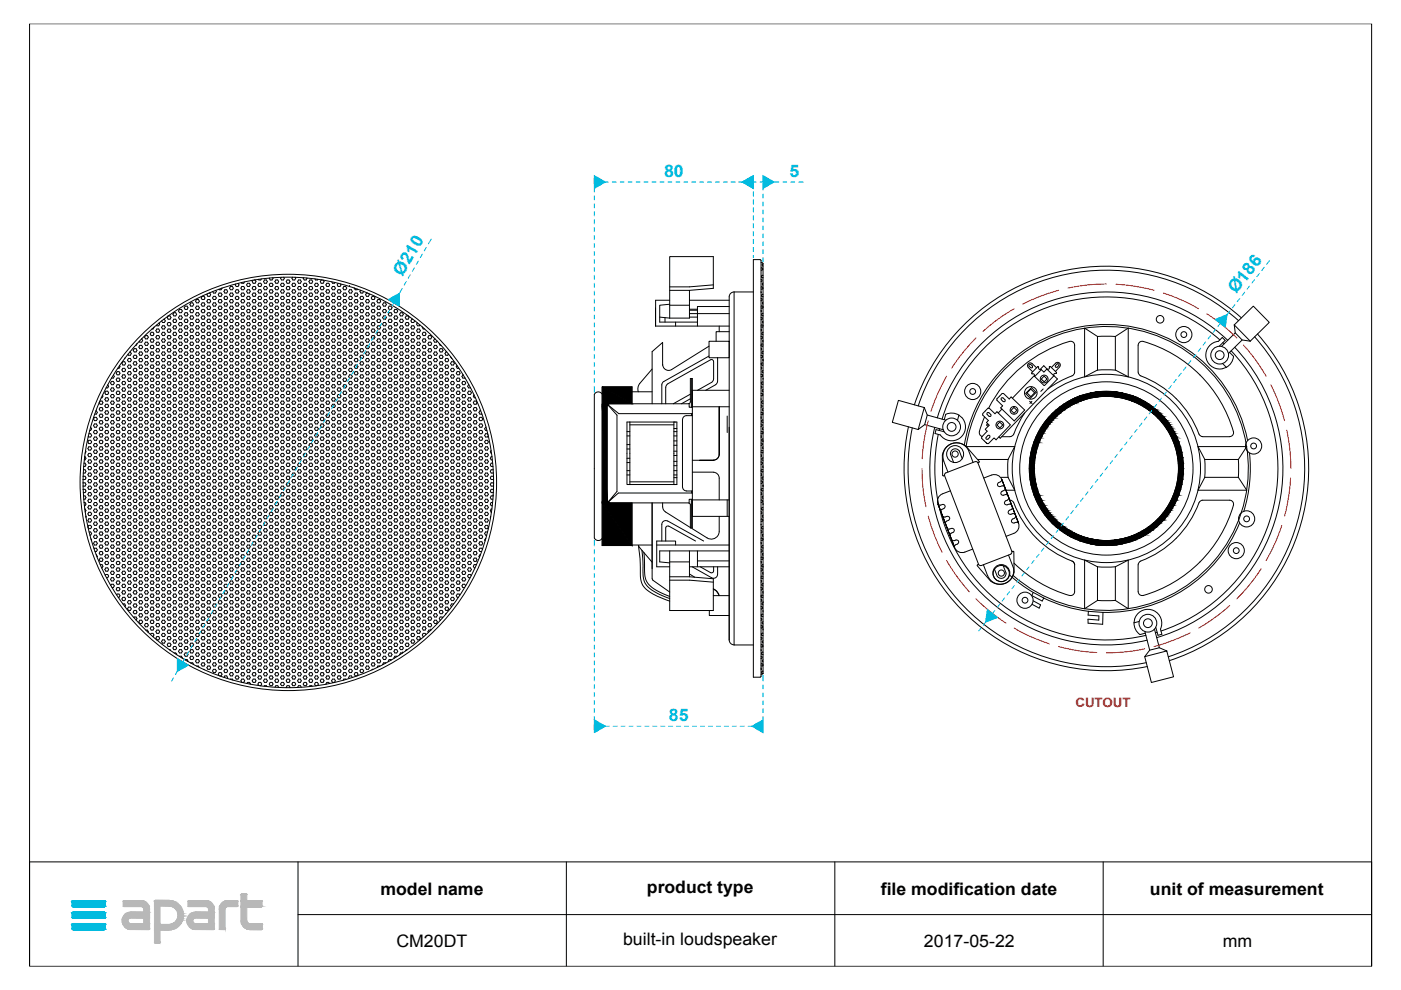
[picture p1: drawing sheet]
<svg xmlns="http://www.w3.org/2000/svg" width="297mm" height="210mm" viewBox="0 0 297 210" stroke-linecap="round" stroke-linejoin="round" font-family="sans-serif">
<defs><g id="words">
<g font-size="3.7" fill="#00c3e4">
<text x="140.8" y="37.6">80</text>
<text x="167.4" y="37.6">5</text>
<text x="85.3" y="58.7" transform="rotate(-60 85.3 58.7)">Ø210</text>
<text x="262.1" y="62.4" transform="rotate(-52 262.1 62.4)">Ø186</text>
<text x="141.8" y="152.9">85</text>
</g>
<g font-size="3.7">
<text x="80.6" y="189.7">model name</text>
<text x="137.2" y="189.3">product type</text>
<text x="186.8" y="189.7">file modification date</text>
<text x="243.8" y="189.7">unit of measurement</text>
<text x="84.1" y="200.8">CM20DT</text>
<text x="132.1" y="200.4">built-in loudspeaker</text>
<text x="195.9" y="200.8">2017-05-22</text>
<text x="259.3" y="200.8">mm</text>
</g>
<text font-size="2.7" fill="#ff2600" x="228" y="150">CUTOUT</text>
</g></defs>
<g fill="none" stroke="#000" stroke-width=".21">
<path d="M6.3 5h284.5v199.9h-284.5zM51.8 59.8l-.1 .3h-.4l-.1-.2M53.9 59.4h.2l.2 .3-.2 .4h-.4l-.2-.4 .2-.3M55.4 59.1l-.1 .3h-.4l-.1-.2M56.1 59.4h.4l.2 .3-.2 .4h-.4l-.2-.4zM57.8 58.9l.1 .1-.2 .4h-.4l-.2-.5M58.5 59.4h.4l.2 .3-.2 .4h-.4l-.2-.4zM60.1 58.8l.2 .2-.2 .4h-.4l-.2-.4 .1-.2M60.9 59.4h.4l.2 .3-.2 .4h-.4l-.2-.4zM62 58.8l-.1 .2 .2 .4h.4l.2-.4-.2-.2M63.3 59.4h.4l.2 .3-.2 .4h-.4l-.2-.4zM64.4 58.9l-.1 .1 .2 .4h.4l.1-.5"/>
<path d="M65.7 59.4h.4l.2 .3-.2 .4h-.4l-.2-.4zM66.8 59.1l.1 .3h.4l.1-.2M68.3 59.4h-.2l-.2 .3 .2 .4h.4l.2-.4-.2-.3M70.3 59.7l.2 .4h.4l.1-.2M161.2 55h-1.5v88.6h1.5M161.2 55.1l.2 .2v88.1l-.2 .2M161.4 59.3l.2 .3-.2 .1M161.4 56.8l.3 .1v.2l-.3 .1M161.4 55.7h.2M161.6 55.7l.2 .2v86.8l-.2 .2M161.8 60l-.2 .1 .2 .3M161.8 58.4l-.4 .1 .1 .3h.3"/>
<path d="M161.8 55.9l-.2 .2 .2 .3M24 79.5l.2 .3-.2 .4h-.4M24.8 78.8h.4l.2 .3-.2 .4h-.4l-.2-.4zM25.3 77.5l.1 .2-.2 .4h-.3M26 76.7h.4l.2 .4-.2 .3h-.4l-.2-.3zM26 78.1h.4l.2 .3-.2 .4h-.4l-.2-.4zM26 79.5h.4l.2 .3-.2 .4h-.4l-.2-.4zM26.5 75.9l-.1 .1M27.2 76h.4l.2 .4-.2 .3h-.4l-.2-.3zM27.2 77.4h.4l.2 .3-.2 .4h-.4l-.2-.4zM27.2 78.8h.4l.2 .3-.2 .4h-.4l-.2-.4zM27.5 74.6l.3 .4-.2 .3h-.4l-.1-.2"/>
<path d="M28.5 73.9h.4l.1 .4-.1 .3h-.4l-.3-.3zM28.5 75.3h.4l.1 .4-.1 .3h-.4l-.3-.3zM28.5 76.7h.4l.1 .4-.1 .3h-.4l-.3-.3zM28.5 78.1h.4l.1 .3-.1 .4h-.4l-.3-.4zM28.5 79.5h.4l.1 .3-.1 .4h-.4l-.3-.4zM29 72.9l-.3 .3M29 72.9h.1M29.6 73.2h.4l.2 .4-.2 .3h-.4l-.2-.3zM29.6 74.6h.4l.2 .4-.2 .3h-.4l-.2-.3zM29.6 76h.4l.2 .4-.2 .3h-.4l-.2-.3zM29.6 77.4h.4l.2 .3-.2 .4h-.4l-.2-.4zM29.6 78.8h.4l.2 .3-.2 .4h-.4l-.2-.4z"/>
<path d="M30 71.8l.2 .4-.2 .3h-.4l-.1-.2M30.8 71.2h.4l.3 .3-.3 .3h-.4l-.1-.3zM30.8 72.5h.4l.3 .4-.3 .3h-.4l-.1-.3zM30.8 73.9h.4l.3 .4-.3 .3h-.4l-.1-.3zM30.8 75.3h.4l.3 .4-.3 .3h-.4l-.1-.3zM30.8 76.7h.4l.3 .4-.3 .3h-.4l-.1-.3zM30.8 78.1h.4l.3 .3-.3 .4h-.4l-.1-.4zM30.8 79.5h.4l.3 .3-.3 .4h-.4l-.1-.4zM32 70.5h.5l.1 .3-.1 .4h-.5l-.1-.4zM32 71.8h.5l.1 .4-.1 .3h-.5l-.1-.3zM32 73.2h.5l.1 .4-.1 .3h-.5l-.1-.3zM32 74.6h.5l.1 .4-.1 .3h-.5l-.1-.3z"/>
<path d="M32 76h.5l.1 .4-.1 .3h-.5l-.1-.3zM32 77.4h.5l.1 .3-.1 .4h-.5l-.1-.4zM32 78.8h.5l.1 .3-.1 .4h-.5l-.1-.4zM32.6 69.4l-.1 .4h-.3M33.3 69.8h.4l.1 .3-.1 .4h-.4l-.3-.4zM33.3 71.2h.4l.1 .3-.1 .3h-.4l-.3-.3zM33.3 72.5h.4l.1 .4-.1 .3h-.4l-.3-.3zM33.3 73.9h.4l.1 .4-.1 .3h-.4l-.3-.3zM33.3 75.3h.4l.1 .4-.1 .3h-.4l-.3-.3zM33.3 76.7h.4l.1 .4-.1 .3h-.4l-.3-.3zM33.3 78.1h.4l.1 .3-.1 .4h-.4l-.3-.4zM33.3 79.5h.4l.1 .3-.1 .4h-.4l-.3-.4z"/>
<path d="M33.7 68.5l.1 .2-.1 .4h-.4l-.1-.2M34.5 69.1h.3l.3 .3-.3 .4h-.3l-.2-.4zM34.5 70.5h.3l.3 .3-.3 .4h-.3l-.2-.4zM34.5 71.8h.3l.3 .4-.3 .3h-.3l-.2-.3zM34.5 73.2h.3l.3 .4-.3 .3h-.3l-.2-.3zM34.5 74.6h.3l.3 .4-.3 .3h-.3l-.2-.3zM34.5 76h.3l.3 .4-.3 .3h-.3l-.2-.3zM34.5 77.4h.3l.3 .3-.3 .4h-.3l-.2-.4zM34.5 78.8h.3l.3 .3-.3 .4h-.3l-.2-.4zM34.7 67.7l.4 .3-.3 .4h-.3l-.2-.4M35.6 67h.4l.3 .3-.3 .4h-.4l-.1-.4zM35.6 68.4h.4l.3 .3-.3 .4h-.4l-.1-.4z"/>
<path d="M35.6 69.8h.4l.3 .3-.3 .4h-.4l-.1-.4zM35.6 71.2h.4l.3 .3-.3 .3h-.4l-.1-.3zM35.6 72.5h.4l.3 .4-.3 .3h-.4l-.1-.3zM35.6 73.9h.4l.3 .4-.3 .3h-.4l-.1-.3zM35.6 75.3h.4l.3 .4-.3 .3h-.4l-.1-.3zM35.6 76.7h.4l.3 .4-.3 .3h-.4l-.1-.3zM35.6 78.1h.4l.3 .3-.3 .4h-.4l-.1-.4zM35.6 79.5h.4l.3 .3-.3 .4h-.4l-.1-.4zM36.9 66.3h.4l.1 .3-.1 .4h-.4l-.2-.4zM36.9 67.7h.4l.1 .3-.1 .4h-.4l-.2-.4zM36.9 69.1h.4l.1 .3-.1 .4h-.4l-.2-.4zM36.9 70.5h.4l.1 .3-.1 .4h-.4l-.2-.4z"/>
<path d="M36.9 71.8h.4l.1 .4-.1 .3h-.4l-.2-.3zM36.9 73.2h.4l.1 .4-.1 .3h-.4l-.2-.3zM36.9 74.6h.4l.1 .4-.1 .3h-.4l-.2-.3zM36.9 76h.4l.1 .4-.1 .3h-.4l-.2-.3zM36.9 77.4h.4l.1 .3-.1 .4h-.4l-.2-.4zM36.9 78.8h.4l.1 .3-.1 .4h-.4l-.2-.4zM38.1 65.6h.4l.2 .3-.2 .4h-.4l-.3-.4zM38.1 67h.4l.2 .3-.2 .4h-.4l-.3-.4zM38.1 68.4h.4l.2 .3-.2 .4h-.4l-.3-.4zM38.1 69.8h.4l.2 .3-.2 .4h-.4l-.3-.4zM38.1 71.2h.4l.2 .3-.2 .3h-.4l-.3-.3zM38.1 72.5h.4l.2 .4-.2 .3h-.4l-.3-.3z"/>
<path d="M38.1 73.9h.4l.2 .4-.2 .3h-.4l-.3-.3zM38.1 75.3h.4l.2 .4-.2 .3h-.4l-.3-.3zM38.1 76.7h.4l.2 .4-.2 .3h-.4l-.3-.3zM38.1 78.1h.4l.2 .3-.2 .4h-.4l-.3-.4zM38.1 79.5h.4l.2 .3-.2 .4h-.4l-.3-.4zM39.3 64.9h.4l.2 .3-.2 .4h-.4l-.2-.4zM39.3 66.3h.4l.2 .3-.2 .4h-.4l-.2-.4zM39.3 67.7h.4l.2 .3-.2 .4h-.4l-.2-.4zM39.3 69.1h.4l.2 .3-.2 .4h-.4l-.2-.4zM39.3 70.5h.4l.2 .3-.2 .4h-.4l-.2-.4zM39.3 71.8h.4l.2 .4-.2 .3h-.4l-.2-.3zM39.3 73.2h.4l.2 .4-.2 .3h-.4l-.2-.3z"/>
<path d="M39.3 74.6h.4l.2 .4-.2 .3h-.4l-.2-.3zM39.3 76h.4l.2 .4-.2 .3h-.4l-.2-.3zM39.3 77.4h.4l.2 .3-.2 .4h-.4l-.2-.4zM39.3 78.8h.4l.2 .3-.2 .4h-.4l-.2-.4zM40.5 64.2h.4l.2 .4-.2 .3h-.4l-.2-.3zM40.5 65.6h.4l.2 .3-.2 .4h-.4l-.2-.4zM40.5 67h.4l.2 .3-.2 .4h-.4l-.2-.4zM40.5 68.4h.4l.2 .3-.2 .4h-.4l-.2-.4zM40.5 69.8h.4l.2 .3-.2 .4h-.4l-.2-.4zM40.5 71.2h.4l.2 .3-.2 .3h-.4l-.2-.3zM40.5 72.5h.4l.2 .4-.2 .3h-.4l-.2-.3zM40.5 73.9h.4l.2 .4-.2 .3h-.4l-.2-.3z"/>
<path d="M40.5 75.3h.4l.2 .4-.2 .3h-.4l-.2-.3zM40.5 76.7h.4l.2 .4-.2 .3h-.4l-.2-.3zM40.5 78.1h.4l.2 .3-.2 .4h-.4l-.2-.4zM40.5 79.5h.4l.2 .3-.2 .4h-.4l-.2-.4zM41.7 63.5h.4l.2 .4-.2 .3h-.4l-.2-.3zM41.7 64.9h.4l.2 .3-.2 .4h-.4l-.2-.4zM41.7 66.3h.4l.2 .3-.2 .4h-.4l-.2-.4zM41.7 67.7h.4l.2 .3-.2 .4h-.4l-.2-.4zM41.7 69.1h.4l.2 .3-.2 .4h-.4l-.2-.4zM41.7 70.5h.4l.2 .3-.2 .4h-.4l-.2-.4zM41.7 71.8h.4l.2 .4-.2 .3h-.4l-.2-.3zM41.7 73.2h.4l.2 .4-.2 .3h-.4l-.2-.3z"/>
<path d="M41.7 74.6h.4l.2 .4-.2 .3h-.4l-.2-.3zM41.7 76h.4l.2 .4-.2 .3h-.4l-.2-.3zM41.7 77.4h.4l.2 .3-.2 .4h-.4l-.2-.4zM41.7 78.8h.4l.2 .3-.2 .4h-.4l-.2-.4zM42.9 62.8h.4l.2 .4-.2 .3h-.4l-.2-.3zM42.9 64.2h.4l.2 .4-.2 .3h-.4l-.2-.3zM42.9 65.6h.4l.2 .3-.2 .4h-.4l-.2-.4zM42.9 67h.4l.2 .3-.2 .4h-.4l-.2-.4zM42.9 68.4h.4l.2 .3-.2 .4h-.4l-.2-.4zM42.9 69.8h.4l.2 .3-.2 .4h-.4l-.2-.4zM42.9 71.2h.4l.2 .3-.2 .3h-.4l-.2-.3zM42.9 72.5h.4l.2 .4-.2 .3h-.4l-.2-.3z"/>
<path d="M42.9 73.9h.4l.2 .4-.2 .3h-.4l-.2-.3zM42.9 75.3h.4l.2 .4-.2 .3h-.4l-.2-.3zM42.9 76.7h.4l.2 .4-.2 .3h-.4l-.2-.3zM42.9 78.1h.4l.2 .3-.2 .4h-.4l-.2-.4zM42.9 79.5h.4l.2 .3-.2 .4h-.4l-.2-.4zM44.1 63.5h.4l.2 .4-.2 .3h-.4l-.2-.3zM44.1 64.9h.4l.2 .3-.2 .4h-.4l-.2-.4zM44.1 66.3h.4l.2 .3-.2 .4h-.4l-.2-.4zM44.1 67.7h.4l.2 .3-.2 .4h-.4l-.2-.4zM44.1 69.1h.4l.2 .3-.2 .4h-.4l-.2-.4zM44.1 70.5h.4l.2 .3-.2 .4h-.4l-.2-.4zM44.1 71.8h.4l.2 .4-.2 .3h-.4l-.2-.3z"/>
<path d="M44.1 73.2h.4l.2 .4-.2 .3h-.4l-.2-.3zM44.1 74.6h.4l.2 .4-.2 .3h-.4l-.2-.3zM44.1 76h.4l.2 .4-.2 .3h-.4l-.2-.3zM44.1 77.4h.4l.2 .3-.2 .4h-.4l-.2-.4zM44.1 78.8h.4l.2 .3-.2 .4h-.4l-.2-.4zM44.3 62.1h.2l.2 .4-.2 .3h-.4l-.2-.3 .1-.2M45.3 62.8h.4l.2 .4-.2 .3h-.4l-.2-.3zM45.3 64.2h.4l.2 .4-.2 .3h-.4l-.2-.3zM45.3 65.6h.4l.2 .3-.2 .4h-.4l-.2-.4zM45.3 67h.4l.2 .3-.2 .4h-.4l-.2-.4zM45.3 68.4h.4l.2 .3-.2 .4h-.4l-.2-.4zM45.3 69.8h.4l.2 .3-.2 .4h-.4l-.2-.4z"/>
<path d="M45.3 71.2h.4l.2 .3-.2 .3h-.4l-.2-.3zM45.3 72.5h.4l.2 .4-.2 .3h-.4l-.2-.3zM45.3 73.9h.4l.2 .4-.2 .3h-.4l-.2-.3zM45.3 75.3h.4l.2 .4-.2 .3h-.4l-.2-.3zM45.3 76.7h.4l.2 .4-.2 .3h-.4l-.2-.3zM45.3 78.1h.4l.2 .3-.2 .4h-.4l-.2-.4zM45.3 79.5h.4l.2 .3-.2 .4h-.4l-.2-.4zM45.7 61.6l.2 .2-.2 .3h-.4l-.2-.3M46.5 62.1h.4l.2 .4-.2 .3h-.4l-.2-.3zM46.5 63.5h.4l.2 .4-.2 .3h-.4l-.2-.3zM46.5 64.9h.4l.2 .3-.2 .4h-.4l-.2-.4zM46.5 66.3h.4l.2 .3-.2 .4h-.4l-.2-.4z"/>
<path d="M46.5 67.7h.4l.2 .3-.2 .4h-.4l-.2-.4zM46.5 69.1h.4l.2 .3-.2 .4h-.4l-.2-.4zM46.5 70.5h.4l.2 .3-.2 .4h-.4l-.2-.4zM46.5 71.8h.4l.2 .4-.2 .3h-.4l-.2-.3zM46.5 73.2h.4l.2 .4-.2 .3h-.4l-.2-.3zM46.5 74.6h.4l.2 .4-.2 .3h-.4l-.2-.3zM46.5 76h.4l.2 .4-.2 .3h-.4l-.2-.3zM46.5 77.4h.4l.2 .3-.2 .4h-.4l-.2-.4zM46.5 78.8h.4l.2 .3-.2 .4h-.4l-.2-.4zM47.1 61.1h.1M47.1 61.1l-.2 .3-.5-.1M47.7 61.4h.4l.2 .4-.2 .3h-.4l-.2-.3z"/>
<path d="M47.7 62.8h.4l.2 .4-.2 .3h-.4l-.2-.3zM47.7 64.2h.4l.2 .4-.2 .3h-.4l-.2-.3zM47.7 65.6h.4l.2 .3-.2 .4h-.4l-.2-.4zM47.7 67h.4l.2 .3-.2 .4h-.4l-.2-.4zM47.7 68.4h.4l.2 .3-.2 .4h-.4l-.2-.4zM47.7 69.8h.4l.2 .3-.2 .4h-.4l-.2-.4zM47.7 71.2h.4l.2 .3-.2 .3h-.4l-.2-.3zM47.7 72.5h.4l.2 .4-.2 .3h-.4l-.2-.3zM47.7 73.9h.4l.2 .4-.2 .3h-.4l-.2-.3zM47.7 75.3h.4l.2 .4-.2 .3h-.4l-.2-.3zM47.7 76.7h.4l.2 .4-.2 .3h-.4l-.2-.3zM47.7 78.1h.4l.2 .3-.2 .4h-.4l-.2-.4z"/>
<path d="M47.7 79.5h.4l.2 .3-.2 .4h-.4l-.2-.4zM48.9 60.7h.4l.2 .4-.2 .3h-.4l-.2-.3zM48.9 62.1h.4l.2 .4-.2 .3h-.4l-.2-.3zM48.9 63.5h.4l.2 .4-.2 .3h-.4l-.2-.3zM48.9 64.9h.4l.2 .3-.2 .4h-.4l-.2-.4zM48.9 66.3h.4l.2 .3-.2 .4h-.4l-.2-.4zM48.9 67.7h.4l.2 .3-.2 .4h-.4l-.2-.4zM48.9 69.1h.4l.2 .3-.2 .4h-.4l-.2-.4zM48.9 70.5h.4l.2 .3-.2 .4h-.4l-.2-.4zM48.9 71.8h.4l.2 .4-.2 .3h-.4l-.2-.3zM48.9 73.2h.4l.2 .4-.2 .3h-.4l-.2-.3zM48.9 74.6h.4l.2 .4-.2 .3h-.4l-.2-.3z"/>
<path d="M48.9 76h.4l.2 .4-.2 .3h-.4l-.2-.3zM48.9 77.4h.4l.2 .3-.2 .4h-.4l-.2-.4zM48.9 78.8h.4l.2 .3-.2 .4h-.4l-.2-.4zM50.1 61.4h.4l.2 .4-.2 .3h-.4l-.2-.3zM50.1 62.8h.4l.2 .4-.2 .3h-.4l-.2-.3zM50.1 64.2h.4l.2 .4-.2 .3h-.4l-.2-.3zM50.1 65.6h.4l.2 .3-.2 .4h-.4l-.2-.4zM50.1 67h.4l.2 .3-.2 .4h-.4l-.2-.4zM50.1 68.4h.4l.2 .3-.2 .4h-.4l-.2-.4zM50.1 69.8h.4l.2 .3-.2 .4h-.4l-.2-.4zM50.1 71.2h.4l.2 .3-.2 .3h-.4l-.2-.3zM50.1 72.5h.4l.2 .4-.2 .3h-.4l-.2-.3z"/>
<path d="M50.1 73.9h.4l.2 .4-.2 .3h-.4l-.2-.3zM50.1 75.3h.4l.2 .4-.2 .3h-.4l-.2-.3zM50.1 76.7h.4l.2 .4-.2 .3h-.4l-.2-.3zM50.1 78.1h.4l.2 .3-.2 .4h-.4l-.2-.4zM50.1 79.5h.4l.2 .3-.2 .4h-.4l-.2-.4zM50.5 60.1l.2 .3-.2 .3h-.4l-.2-.3 .1-.2M51.3 60.7h.4l.2 .4-.2 .3h-.4l-.2-.3zM51.3 62.1h.4l.2 .4-.2 .3h-.4l-.2-.3zM51.3 63.5h.4l.2 .4-.2 .3h-.4l-.2-.3zM51.3 64.9h.4l.2 .3-.2 .4h-.4l-.2-.4zM51.3 66.3h.4l.2 .3-.2 .4h-.4l-.2-.4zM51.3 67.7h.4l.2 .3-.2 .4h-.4l-.2-.4z"/>
<path d="M51.3 69.1h.4l.2 .3-.2 .4h-.4l-.2-.4zM51.3 70.5h.4l.2 .3-.2 .4h-.4l-.2-.4zM51.3 71.8h.4l.2 .4-.2 .3h-.4l-.2-.3zM51.3 73.2h.4l.2 .4-.2 .3h-.4l-.2-.3zM51.3 74.6h.4l.2 .4-.2 .3h-.4l-.2-.3zM51.3 76h.4l.2 .4-.2 .3h-.4l-.2-.3zM51.3 77.4h.4l.2 .3-.2 .4h-.4l-.2-.4zM51.3 78.8h.4l.2 .3-.2 .4h-.4l-.2-.4zM52.5 60.1h.4l.2 .3-.2 .3h-.4l-.2-.3zM52.5 61.4h.4l.2 .4-.2 .3h-.4l-.2-.3zM52.5 62.8h.4l.2 .4-.2 .3h-.4l-.2-.3zM52.5 64.2h.4l.2 .4-.2 .3h-.4l-.2-.3z"/>
<path d="M52.5 65.6h.4l.2 .3-.2 .4h-.4l-.2-.4zM52.5 67h.4l.2 .3-.2 .4h-.4l-.2-.4zM52.5 68.4h.4l.2 .3-.2 .4h-.4l-.2-.4zM52.5 69.8h.4l.2 .3-.2 .4h-.4l-.2-.4zM52.5 71.2h.4l.2 .3-.2 .3h-.4l-.2-.3zM52.5 72.5h.4l.2 .4-.2 .3h-.4l-.2-.3zM52.5 73.9h.4l.2 .4-.2 .3h-.4l-.2-.3zM52.5 75.3h.4l.2 .4-.2 .3h-.4l-.2-.3zM52.5 76.7h.4l.2 .4-.2 .3h-.4l-.2-.3zM52.5 78.1h.4l.2 .3-.2 .4h-.4l-.2-.4zM52.5 79.5h.4l.2 .3-.2 .4h-.4l-.2-.4zM53.7 60.7h.4l.2 .4-.2 .3h-.4l-.2-.3z"/>
<path d="M53.7 62.1h.4l.2 .4-.2 .3h-.4l-.2-.3zM53.7 63.5h.4l.2 .4-.2 .3h-.4l-.2-.3zM53.7 64.9h.4l.2 .3-.2 .4h-.4l-.2-.4zM53.7 66.3h.4l.2 .3-.2 .4h-.4l-.2-.4zM53.7 67.7h.4l.2 .3-.2 .4h-.4l-.2-.4zM53.7 69.1h.4l.2 .3-.2 .4h-.4l-.2-.4zM53.7 70.5h.4l.2 .3-.2 .4h-.4l-.2-.4zM53.7 71.8h.4l.2 .4-.2 .3h-.4l-.2-.3zM53.7 73.2h.4l.2 .4-.2 .3h-.4l-.2-.3zM53.7 74.6h.4l.2 .4-.2 .3h-.4l-.2-.3zM53.7 76h.4l.2 .4-.2 .3h-.4l-.2-.3zM53.7 77.4h.4l.2 .3-.2 .4h-.4l-.2-.4z"/>
<path d="M53.7 78.8h.4l.2 .3-.2 .4h-.4l-.2-.4zM54.9 60.1h.4l.2 .3-.2 .3h-.4l-.2-.3zM54.9 61.4h.4l.2 .4-.2 .3h-.4l-.2-.3zM54.9 62.8h.4l.2 .4-.2 .3h-.4l-.2-.3zM54.9 64.2h.4l.2 .4-.2 .3h-.4l-.2-.3zM54.9 65.6h.4l.2 .3-.2 .4h-.4l-.2-.4zM54.9 67h.4l.2 .3-.2 .4h-.4l-.2-.4zM54.9 68.4h.4l.2 .3-.2 .4h-.4l-.2-.4zM54.9 69.8h.4l.2 .3-.2 .4h-.4l-.2-.4zM54.9 71.2h.4l.2 .3-.2 .3h-.4l-.2-.3zM54.9 72.5h.4l.2 .4-.2 .3h-.4l-.2-.3zM54.9 73.9h.4l.2 .4-.2 .3h-.4l-.2-.3z"/>
<path d="M54.9 75.3h.4l.2 .4-.2 .3h-.4l-.2-.3zM54.9 76.7h.4l.2 .4-.2 .3h-.4l-.2-.3zM54.9 78.1h.4l.2 .3-.2 .4h-.4l-.2-.4zM54.9 79.5h.4l.2 .3-.2 .4h-.4l-.2-.4zM56.1 60.7h.4l.2 .4-.2 .3h-.4l-.2-.3zM56.1 62.1h.4l.2 .4-.2 .3h-.4l-.2-.3zM56.1 63.5h.4l.2 .4-.2 .3h-.4l-.2-.3zM56.1 64.9h.4l.2 .3-.2 .4h-.4l-.2-.4zM56.1 66.3h.4l.2 .3-.2 .4h-.4l-.2-.4zM56.1 67.7h.4l.2 .3-.2 .4h-.4l-.2-.4zM56.1 69.1h.4l.2 .3-.2 .4h-.4l-.2-.4zM56.1 70.5h.4l.2 .3-.2 .4h-.4l-.2-.4z"/>
<path d="M56.1 71.8h.4l.2 .4-.2 .3h-.4l-.2-.3zM56.1 73.2h.4l.2 .4-.2 .3h-.4l-.2-.3zM56.1 74.6h.4l.2 .4-.2 .3h-.4l-.2-.3zM56.1 76h.4l.2 .4-.2 .3h-.4l-.2-.3zM56.1 77.4h.4l.2 .3-.2 .4h-.4l-.2-.4zM56.1 78.8h.4l.2 .3-.2 .4h-.4l-.2-.4zM57.3 60.1h.4l.2 .3-.2 .3h-.4l-.2-.3zM57.3 61.4h.4l.2 .4-.2 .3h-.4l-.2-.3zM57.3 62.8h.4l.2 .4-.2 .3h-.4l-.2-.3zM57.3 64.2h.4l.2 .4-.2 .3h-.4l-.2-.3zM57.3 65.6h.4l.2 .3-.2 .4h-.4l-.2-.4zM57.3 67h.4l.2 .3-.2 .4h-.4l-.2-.4z"/>
<path d="M57.3 68.4h.4l.2 .3-.2 .4h-.4l-.2-.4zM57.3 69.8h.4l.2 .3-.2 .4h-.4l-.2-.4zM57.3 71.2h.4l.2 .3-.2 .3h-.4l-.2-.3zM57.3 72.5h.4l.2 .4-.2 .3h-.4l-.2-.3zM57.3 73.9h.4l.2 .4-.2 .3h-.4l-.2-.3zM57.3 75.3h.4l.2 .4-.2 .3h-.4l-.2-.3zM57.3 76.7h.4l.2 .4-.2 .3h-.4l-.2-.3zM57.3 78.1h.4l.2 .3-.2 .4h-.4l-.2-.4zM57.3 79.5h.4l.2 .3-.2 .4h-.4l-.2-.4zM58.5 60.7h.4l.2 .4-.2 .3h-.4l-.2-.3zM58.5 62.1h.4l.2 .4-.2 .3h-.4l-.2-.3zM58.5 63.5h.4l.2 .4-.2 .3h-.4l-.2-.3z"/>
<path d="M58.5 64.9h.4l.2 .3-.2 .4h-.4l-.2-.4zM58.5 66.3h.4l.2 .3-.2 .4h-.4l-.2-.4zM58.5 67.7h.4l.2 .3-.2 .4h-.4l-.2-.4zM58.5 69.1h.4l.2 .3-.2 .4h-.4l-.2-.4zM58.5 70.5h.4l.2 .3-.2 .4h-.4l-.2-.4zM58.5 71.8h.4l.2 .4-.2 .3h-.4l-.2-.3zM58.5 73.2h.4l.2 .4-.2 .3h-.4l-.2-.3zM58.5 74.6h.4l.2 .4-.2 .3h-.4l-.2-.3zM58.5 76h.4l.2 .4-.2 .3h-.4l-.2-.3zM58.5 77.4h.4l.2 .3-.2 .4h-.4l-.2-.4zM58.5 78.8h.4l.2 .3-.2 .4h-.4l-.2-.4zM59.7 60.1h.4l.2 .3-.2 .3h-.4l-.2-.3z"/>
<path d="M59.7 61.4h.4l.2 .4-.2 .3h-.4l-.2-.3zM59.7 62.8h.4l.2 .4-.2 .3h-.4l-.2-.3zM59.7 64.2h.4l.2 .4-.2 .3h-.4l-.2-.3zM59.7 65.6h.4l.2 .3-.2 .4h-.4l-.2-.4zM59.7 67h.4l.2 .3-.2 .4h-.4l-.2-.4zM59.7 68.4h.4l.2 .3-.2 .4h-.4l-.2-.4zM59.7 69.8h.4l.2 .3-.2 .4h-.4l-.2-.4zM59.7 71.2h.4l.2 .3-.2 .3h-.4l-.2-.3zM59.7 72.5h.4l.2 .4-.2 .3h-.4l-.2-.3zM59.7 73.9h.4l.2 .4-.2 .3h-.4l-.2-.3zM59.7 75.3h.4l.2 .4-.2 .3h-.4l-.2-.3zM59.7 76.7h.4l.2 .4-.2 .3h-.4l-.2-.3z"/>
<path d="M59.7 78.1h.4l.2 .3-.2 .4h-.4l-.2-.4zM59.7 79.5h.4l.2 .3-.2 .4h-.4l-.2-.4zM60.9 60.7h.4l.2 .4-.2 .3h-.4l-.2-.3zM60.9 62.1h.4l.2 .4-.2 .3h-.4l-.2-.3zM60.9 63.5h.4l.2 .4-.2 .3h-.4l-.2-.3zM60.9 64.9h.4l.2 .3-.2 .4h-.4l-.2-.4zM60.9 66.3h.4l.2 .3-.2 .4h-.4l-.2-.4zM60.9 67.7h.4l.2 .3-.2 .4h-.4l-.2-.4zM60.9 69.1h.4l.2 .3-.2 .4h-.4l-.2-.4zM60.9 70.5h.4l.2 .3-.2 .4h-.4l-.2-.4zM60.9 71.8h.4l.2 .4-.2 .3h-.4l-.2-.3zM60.9 73.2h.4l.2 .4-.2 .3h-.4l-.2-.3z"/>
<path d="M60.9 74.6h.4l.2 .4-.2 .3h-.4l-.2-.3zM60.9 76h.4l.2 .4-.2 .3h-.4l-.2-.3zM60.9 77.4h.4l.2 .3-.2 .4h-.4l-.2-.4zM60.9 78.8h.4l.2 .3-.2 .4h-.4l-.2-.4zM62.1 60.1h.4l.2 .3-.2 .3h-.4l-.2-.3zM62.1 61.4h.4l.2 .4-.2 .3h-.4l-.2-.3zM62.1 62.8h.4l.2 .4-.2 .3h-.4l-.2-.3zM62.1 64.2h.4l.2 .4-.2 .3h-.4l-.2-.3zM62.1 65.6h.4l.2 .3-.2 .4h-.4l-.2-.4zM62.1 67h.4l.2 .3-.2 .4h-.4l-.2-.4zM62.1 68.4h.4l.2 .3-.2 .4h-.4l-.2-.4zM62.1 69.8h.4l.2 .3-.2 .4h-.4l-.2-.4z"/>
<path d="M62.1 71.2h.4l.2 .3-.2 .3h-.4l-.2-.3zM62.1 72.5h.4l.2 .4-.2 .3h-.4l-.2-.3zM62.1 73.9h.4l.2 .4-.2 .3h-.4l-.2-.3zM62.1 75.3h.4l.2 .4-.2 .3h-.4l-.2-.3zM62.1 76.7h.4l.2 .4-.2 .3h-.4l-.2-.3zM62.1 78.1h.4l.2 .3-.2 .4h-.4l-.2-.4zM62.1 79.5h.4l.2 .3-.2 .4h-.4l-.2-.4zM63.3 60.7h.4l.2 .4-.2 .3h-.4l-.2-.3zM63.3 62.1h.4l.2 .4-.2 .3h-.4l-.2-.3zM63.3 63.5h.4l.2 .4-.2 .3h-.4l-.2-.3zM63.3 64.9h.4l.2 .3-.2 .4h-.4l-.2-.4zM63.3 66.3h.4l.2 .3-.2 .4h-.4l-.2-.4z"/>
<path d="M63.3 67.7h.4l.2 .3-.2 .4h-.4l-.2-.4zM63.3 69.1h.4l.2 .3-.2 .4h-.4l-.2-.4zM63.3 70.5h.4l.2 .3-.2 .4h-.4l-.2-.4zM63.3 71.8h.4l.2 .4-.2 .3h-.4l-.2-.3zM63.3 73.2h.4l.2 .4-.2 .3h-.4l-.2-.3zM63.3 74.6h.4l.2 .4-.2 .3h-.4l-.2-.3zM63.3 76h.4l.2 .4-.2 .3h-.4l-.2-.3zM63.3 77.4h.4l.2 .3-.2 .4h-.4l-.2-.4zM63.3 78.8h.4l.2 .3-.2 .4h-.4l-.2-.4zM64.5 60.1h.4l.2 .3-.2 .3h-.4l-.2-.3zM64.5 61.4h.4l.2 .4-.2 .3h-.4l-.2-.3zM64.5 62.8h.4l.2 .4-.2 .3h-.4l-.2-.3z"/>
<path d="M64.5 64.2h.4l.2 .4-.2 .3h-.4l-.2-.3zM64.5 65.6h.4l.2 .3-.2 .4h-.4l-.2-.4zM64.5 67h.4l.2 .3-.2 .4h-.4l-.2-.4zM64.5 68.4h.4l.2 .3-.2 .4h-.4l-.2-.4zM64.5 69.8h.4l.2 .3-.2 .4h-.4l-.2-.4zM64.5 71.2h.4l.2 .3-.2 .3h-.4l-.2-.3zM64.5 72.5h.4l.2 .4-.2 .3h-.4l-.2-.3zM64.5 73.9h.4l.2 .4-.2 .3h-.4l-.2-.3zM64.5 75.3h.4l.2 .4-.2 .3h-.4l-.2-.3zM64.5 76.7h.4l.2 .4-.2 .3h-.4l-.2-.3zM64.5 78.1h.4l.2 .3-.2 .4h-.4l-.2-.4zM64.5 79.5h.4l.2 .3-.2 .4h-.4l-.2-.4z"/>
<path d="M65.7 60.7h.4l.2 .4-.2 .3h-.4l-.2-.3zM65.7 62.1h.4l.2 .4-.2 .3h-.4l-.2-.3zM65.7 63.5h.4l.2 .4-.2 .3h-.4l-.2-.3zM65.7 64.9h.4l.2 .3-.2 .4h-.4l-.2-.4zM65.7 66.3h.4l.2 .3-.2 .4h-.4l-.2-.4zM65.7 67.7h.4l.2 .3-.2 .4h-.4l-.2-.4zM65.7 69.1h.4l.2 .3-.2 .4h-.4l-.2-.4zM65.7 70.5h.4l.2 .3-.2 .4h-.4l-.2-.4zM65.7 71.8h.4l.2 .4-.2 .3h-.4l-.2-.3zM65.7 73.2h.4l.2 .4-.2 .3h-.4l-.2-.3zM65.7 74.6h.4l.2 .4-.2 .3h-.4l-.2-.3zM65.7 76h.4l.2 .4-.2 .3h-.4l-.2-.3z"/>
<path d="M65.7 77.4h.4l.2 .3-.2 .4h-.4l-.2-.4zM65.7 78.8h.4l.2 .3-.2 .4h-.4l-.2-.4zM66.9 60.1h.4l.2 .3-.2 .3h-.4l-.2-.3zM66.9 61.4h.4l.2 .4-.2 .3h-.4l-.2-.3zM66.9 62.8h.4l.2 .4-.2 .3h-.4l-.2-.3zM66.9 64.2h.4l.2 .4-.2 .3h-.4l-.2-.3zM66.9 65.6h.4l.2 .3-.2 .4h-.4l-.2-.4zM66.9 67h.4l.2 .3-.2 .4h-.4l-.2-.4zM66.9 68.4h.4l.2 .3-.2 .4h-.4l-.2-.4zM66.9 69.8h.4l.2 .3-.2 .4h-.4l-.2-.4zM66.9 71.2h.4l.2 .3-.2 .3h-.4l-.2-.3zM66.9 72.5h.4l.2 .4-.2 .3h-.4l-.2-.3z"/>
<path d="M66.9 73.9h.4l.2 .4-.2 .3h-.4l-.2-.3zM66.9 75.3h.4l.2 .4-.2 .3h-.4l-.2-.3zM66.9 76.7h.4l.2 .4-.2 .3h-.4l-.2-.3zM66.9 78.1h.4l.2 .3-.2 .4h-.4l-.2-.4zM66.9 79.5h.4l.2 .3-.2 .4h-.4l-.2-.4zM68.1 60.7h.4l.2 .4-.2 .3h-.4l-.2-.3zM68.1 62.1h.4l.2 .4-.2 .3h-.4l-.2-.3zM68.1 63.5h.4l.2 .4-.2 .3h-.4l-.2-.3zM68.1 64.9h.4l.2 .3-.2 .4h-.4l-.2-.4zM68.1 66.3h.4l.2 .3-.2 .4h-.4l-.2-.4zM68.1 67.7h.4l.2 .3-.2 .4h-.4l-.2-.4zM68.1 69.1h.4l.2 .3-.2 .4h-.4l-.2-.4z"/>
<path d="M68.1 70.5h.4l.2 .3-.2 .4h-.4l-.2-.4zM68.1 71.8h.4l.2 .4-.2 .3h-.4l-.2-.3zM68.1 73.2h.4l.2 .4-.2 .3h-.4l-.2-.3zM68.1 74.6h.4l.2 .4-.2 .3h-.4l-.2-.3zM68.1 76h.4l.2 .4-.2 .3h-.4l-.2-.3zM68.1 77.4h.4l.2 .3-.2 .4h-.4l-.2-.4zM68.1 78.8h.4l.2 .3-.2 .4h-.4l-.2-.4zM69.3 60.1h.4l.2 .3-.2 .3h-.4l-.2-.3zM69.3 61.4h.4l.2 .4-.2 .3h-.4l-.2-.3zM69.3 62.8h.4l.2 .4-.2 .3h-.4l-.2-.3zM69.3 64.2h.4l.2 .4-.2 .3h-.4l-.2-.3zM69.3 65.6h.4l.2 .3-.2 .4h-.4l-.2-.4z"/>
<path d="M69.3 67h.4l.2 .3-.2 .4h-.4l-.2-.4zM69.3 68.4h.4l.2 .3-.2 .4h-.4l-.2-.4zM69.3 69.8h.4l.2 .3-.2 .4h-.4l-.2-.4zM69.3 71.2h.4l.2 .3-.2 .3h-.4l-.2-.3zM69.3 72.5h.4l.2 .4-.2 .3h-.4l-.2-.3zM69.3 73.9h.4l.2 .4-.2 .3h-.4l-.2-.3zM69.3 75.3h.4l.2 .4-.2 .3h-.4l-.2-.3zM69.3 76.7h.4l.2 .4-.2 .3h-.4l-.2-.3zM69.3 78.1h.4l.2 .3-.2 .4h-.4l-.2-.4zM69.3 79.5h.4l.2 .3-.2 .4h-.4l-.2-.4zM70.5 60.7h.4l.2 .4-.2 .3h-.4l-.2-.3zM70.5 62.1h.4l.2 .4-.2 .3h-.4l-.2-.3z"/>
<path d="M70.5 63.5h.4l.2 .4-.2 .3h-.4l-.2-.3zM70.5 64.9h.4l.2 .3-.2 .4h-.4l-.2-.4zM70.5 66.3h.4l.2 .3-.2 .4h-.4l-.2-.4zM70.5 67.7h.4l.2 .3-.2 .4h-.4l-.2-.4zM70.5 69.1h.4l.2 .3-.2 .4h-.4l-.2-.4zM70.5 70.5h.4l.2 .3-.2 .4h-.4l-.2-.4zM70.5 71.8h.4l.2 .4-.2 .3h-.4l-.2-.3zM70.5 73.2h.4l.2 .4-.2 .3h-.4l-.2-.3zM70.5 74.6h.4l.2 .4-.2 .3h-.4l-.2-.3zM70.5 76h.4l.2 .4-.2 .3h-.4l-.2-.3zM70.5 77.4h.4l.2 .3-.2 .4h-.4l-.2-.4zM70.5 78.8h.4l.2 .3-.2 .4h-.4l-.2-.4z"/>
<path d="M71.7 60.1l-.2 .3 .2 .3h.4l.2-.3-.1-.2M71.7 61.4h.4l.2 .4-.2 .3h-.4l-.2-.3zM71.7 62.8h.4l.2 .4-.2 .3h-.4l-.2-.3zM71.7 64.2h.4l.2 .4-.2 .3h-.4l-.2-.3zM71.7 65.6h.4l.2 .3-.2 .4h-.4l-.2-.4zM71.7 67h.4l.2 .3-.2 .4h-.4l-.2-.4zM71.7 68.4h.4l.2 .3-.2 .4h-.4l-.2-.4zM71.7 69.8h.4l.2 .3-.2 .4h-.4l-.2-.4zM71.7 71.2h.4l.2 .3-.2 .3h-.4l-.2-.3zM71.7 72.5h.4l.2 .4-.2 .3h-.4l-.2-.3zM71.7 73.9h.4l.2 .4-.2 .3h-.4l-.2-.3zM71.7 75.3h.4l.2 .4-.2 .3h-.4l-.2-.3z"/>
<path d="M71.7 76.7h.4l.2 .4-.2 .3h-.4l-.2-.3zM71.7 78.1h.4l.2 .3-.2 .4h-.4l-.2-.4zM71.7 79.5h.4l.2 .3-.2 .4h-.4l-.2-.4zM72.9 60.7h.4l.2 .4-.2 .3h-.4l-.2-.3zM72.9 62.1h.4l.2 .4-.2 .3h-.4l-.2-.3zM72.9 63.5h.4l.2 .4-.2 .3h-.4l-.2-.3zM72.9 64.9h.4l.2 .3-.2 .4h-.4l-.2-.4zM72.9 66.3h.4l.2 .3-.2 .4h-.4l-.2-.4zM72.9 67.7h.4l.2 .3-.2 .4h-.4l-.2-.4zM72.9 69.1h.4l.2 .3-.2 .4h-.4l-.2-.4zM72.9 70.5h.4l.2 .3-.2 .4h-.4l-.2-.4zM72.9 71.8h.4l.2 .4-.2 .3h-.4l-.2-.3z"/>
<path d="M72.9 73.2h.4l.2 .4-.2 .3h-.4l-.2-.3zM72.9 74.6h.4l.2 .4-.2 .3h-.4l-.2-.3zM72.9 76h.4l.2 .4-.2 .3h-.4l-.2-.3zM72.9 77.4h.4l.2 .3-.2 .4h-.4l-.2-.4zM72.9 78.8h.4l.2 .3-.2 .4h-.4l-.2-.4zM74.1 60.7h.1M74.1 61.4h.4l.2 .4-.2 .3h-.4l-.2-.3zM74.1 62.8h.4l.2 .4-.2 .3h-.4l-.2-.3zM74.1 64.2h.4l.2 .4-.2 .3h-.4l-.2-.3zM74.1 65.6h.4l.2 .3-.2 .4h-.4l-.2-.4zM74.1 67h.4l.2 .3-.2 .4h-.4l-.2-.4zM74.1 68.4h.4l.2 .3-.2 .4h-.4l-.2-.4z"/>
<path d="M74.1 69.8h.4l.2 .3-.2 .4h-.4l-.2-.4zM74.1 71.2h.4l.2 .3-.2 .3h-.4l-.2-.3zM74.1 72.5h.4l.2 .4-.2 .3h-.4l-.2-.3zM74.1 73.9h.4l.2 .4-.2 .3h-.4l-.2-.3zM74.1 75.3h.4l.2 .4-.2 .3h-.4l-.2-.3zM74.1 76.7h.4l.2 .4-.2 .3h-.4l-.2-.3zM74.1 78.1h.4l.2 .3-.2 .4h-.4l-.2-.4zM74.1 79.5h.4l.2 .3-.2 .4h-.4l-.2-.4zM75.1 61.1l.2 .3 .5-.1M75.3 62.1h.4l.2 .4-.2 .3h-.4l-.2-.3zM75.3 63.5h.4l.2 .4-.2 .3h-.4l-.2-.3zM75.3 64.9h.4l.2 .3-.2 .4h-.4l-.2-.4z"/>
<path d="M75.3 66.3h.4l.2 .3-.2 .4h-.4l-.2-.4zM75.3 67.7h.4l.2 .3-.2 .4h-.4l-.2-.4zM75.3 69.1h.4l.2 .3-.2 .4h-.4l-.2-.4zM75.3 70.5h.4l.2 .3-.2 .4h-.4l-.2-.4zM75.3 71.8h.4l.2 .4-.2 .3h-.4l-.2-.3zM75.3 73.2h.4l.2 .4-.2 .3h-.4l-.2-.3zM75.3 74.6h.4l.2 .4-.2 .3h-.4l-.2-.3zM75.3 76h.4l.2 .4-.2 .3h-.4l-.2-.3zM75.3 77.4h.4l.2 .3-.2 .4h-.4l-.2-.4zM75.3 78.8h.4l.2 .3-.2 .4h-.4l-.2-.4zM76.5 61.5l-.2 .3 .2 .3h.4l.2-.3M76.5 62.8h.4l.2 .4-.2 .3h-.4l-.2-.3z"/>
<path d="M76.5 64.2h.4l.2 .4-.2 .3h-.4l-.2-.3zM76.5 65.6h.4l.2 .3-.2 .4h-.4l-.2-.4zM76.5 67h.4l.2 .3-.2 .4h-.4l-.2-.4zM76.5 68.4h.4l.2 .3-.2 .4h-.4l-.2-.4zM76.5 69.8h.4l.2 .3-.2 .4h-.4l-.2-.4zM76.5 71.2h.4l.2 .3-.2 .3h-.4l-.2-.3zM76.5 72.5h.4l.2 .4-.2 .3h-.4l-.2-.3zM76.5 73.9h.4l.2 .4-.2 .3h-.4l-.2-.3zM76.5 75.3h.4l.2 .4-.2 .3h-.4l-.2-.3zM76.5 76.7h.4l.2 .4-.2 .3h-.4l-.2-.3zM76.5 78.1h.4l.2 .3-.2 .4h-.4l-.2-.4zM76.5 79.5h.4l.2 .3-.2 .4h-.4l-.2-.4z"/>
<path d="M77.7 63.5h.4l.2 .4-.2 .3h-.4l-.2-.3zM77.7 64.9h.4l.2 .3-.2 .4h-.4l-.2-.4zM77.7 66.3h.4l.2 .3-.2 .4h-.4l-.2-.4zM77.7 67.7h.4l.2 .3-.2 .4h-.4l-.2-.4zM77.7 69.1h.4l.2 .3-.2 .4h-.4l-.2-.4zM77.7 70.5h.4l.2 .3-.2 .4h-.4l-.2-.4zM77.7 71.8h.4l.2 .4-.2 .3h-.4l-.2-.3zM77.7 73.2h.4l.2 .4-.2 .3h-.4l-.2-.3zM77.7 74.6h.4l.2 .4-.2 .3h-.4l-.2-.3zM77.7 76h.4l.2 .4-.2 .3h-.4l-.2-.3zM77.7 77.4h.4l.2 .3-.2 .4h-.4l-.2-.4zM77.7 78.8h.4l.2 .3-.2 .4h-.4l-.2-.4z"/>
<path d="M77.9 62.1h-.2l-.2 .4 .2 .3h.4l.2-.3-.1-.3M78.9 62.8h.4l.2 .4-.2 .3h-.4l-.2-.3zM78.9 64.2h.4l.2 .4-.2 .3h-.4l-.2-.3zM78.9 65.6h.4l.2 .3-.2 .4h-.4l-.2-.4zM78.9 67h.4l.2 .3-.2 .4h-.4l-.2-.4zM78.9 68.4h.4l.2 .3-.2 .4h-.4l-.2-.4zM78.9 69.8h.4l.2 .3-.2 .4h-.4l-.2-.4zM78.9 71.2h.4l.2 .3-.2 .3h-.4l-.2-.3zM78.9 72.5h.4l.2 .4-.2 .3h-.4l-.2-.3zM78.9 73.9h.4l.2 .4-.2 .3h-.4l-.2-.3zM78.9 75.3h.4l.2 .4-.2 .3h-.4l-.2-.3zM78.9 76.7h.4l.2 .4-.2 .3h-.4l-.2-.3z"/>
<path d="M78.9 78.1h.4l.2 .3-.2 .4h-.4l-.2-.4zM78.9 79.5h.4l.2 .3-.2 .4h-.4l-.2-.4zM80.1 63.5h.4l.2 .4-.2 .3h-.4l-.2-.3zM80.1 64.9h.4l.2 .3-.2 .4h-.4l-.2-.4zM80.1 66.3h.4l.2 .3-.2 .4h-.4l-.2-.4zM80.1 67.7h.4l.2 .3-.2 .4h-.4l-.2-.4zM80.1 69.1h.4l.2 .3-.2 .4h-.4l-.2-.4zM80.1 70.5h.4l.2 .3-.2 .4h-.4l-.2-.4zM80.1 71.8h.4l.2 .4-.2 .3h-.4l-.2-.3zM80.1 73.2h.4l.2 .4-.2 .3h-.4l-.2-.3zM80.1 74.6h.4l.2 .4-.2 .3h-.4l-.2-.3zM80.1 76h.4l.2 .4-.2 .3h-.4l-.2-.3z"/>
<path d="M80.1 77.4h.4l.2 .3-.2 .4h-.4l-.2-.4zM80.1 78.8h.4l.2 .3-.2 .4h-.4l-.2-.4zM81.3 64.2h.4l.2 .4-.2 .3h-.4l-.2-.3zM81.3 65.6h.4l.2 .3-.2 .4h-.4l-.2-.4zM81.3 67h.4l.2 .3-.2 .4h-.4l-.2-.4zM81.3 68.4h.4l.2 .3-.2 .4h-.4l-.2-.4zM81.3 69.8h.4l.2 .3-.2 .4h-.4l-.2-.4zM81.3 71.2h.4l.2 .3-.2 .3h-.4l-.2-.3zM81.3 72.5h.4l.2 .4-.2 .3h-.4l-.2-.3zM81.3 73.9h.4l.2 .4-.2 .3h-.4l-.2-.3zM81.3 75.3h.4l.2 .4-.2 .3h-.4l-.2-.3zM81.3 76.7h.4l.2 .4-.2 .3h-.4l-.2-.3z"/>
<path d="M81.3 78.1h.4l.2 .3-.2 .4h-.4l-.2-.4zM81.3 79.5h.4l.2 .3-.2 .4h-.4l-.2-.4zM82.5 64.9h.4l.2 .3-.2 .4h-.4l-.2-.4zM82.5 66.3h.4l.2 .3-.2 .4h-.4l-.2-.4zM82.5 67.7h.4l.2 .3-.2 .4h-.4l-.2-.4zM82.5 69.1h.4l.2 .3-.2 .4h-.4l-.2-.4zM82.5 70.5h.4l.2 .3-.2 .4h-.4l-.2-.4zM82.5 71.8h.4l.2 .4-.2 .3h-.4l-.2-.3zM82.5 73.2h.4l.2 .4-.2 .3h-.4l-.2-.3zM82.5 74.6h.4l.2 .4-.2 .3h-.4l-.2-.3zM82.5 76h.4l.2 .4-.2 .3h-.4l-.2-.3zM82.5 77.4h.4l.2 .3-.2 .4h-.4l-.2-.4z"/>
<path d="M82.5 78.8h.4l.2 .3-.2 .4h-.4l-.2-.4zM83.7 65.6h.4l.2 .3-.2 .4h-.4l-.2-.4zM83.7 67h.4l.2 .3-.2 .4h-.4l-.2-.4zM83.7 68.4h.4l.2 .3-.2 .4h-.4l-.2-.4zM83.7 69.8h.4l.2 .3-.2 .4h-.4l-.2-.4zM83.7 71.2h.4l.2 .3-.2 .3h-.4l-.2-.3zM83.7 72.5h.4l.2 .4-.2 .3h-.4l-.2-.3zM83.7 73.9h.4l.2 .4-.2 .3h-.4l-.2-.3zM83.7 75.3h.4l.2 .4-.2 .3h-.4l-.2-.3zM83.7 76.7h.4l.2 .4-.2 .3h-.4l-.2-.3zM83.7 78.1h.4l.2 .3-.2 .4h-.4l-.2-.4zM83.7 79.5h.4l.2 .3-.2 .4h-.4l-.2-.4z"/>
<path d="M84.9 66.3h.4l.2 .3-.2 .4h-.4l-.2-.4zM84.9 67.7h.4l.2 .3-.2 .4h-.4l-.2-.4zM84.9 69.1h.4l.2 .3-.2 .4h-.4l-.2-.4zM84.9 70.5h.4l.2 .3-.2 .4h-.4l-.2-.4zM84.9 71.8h.4l.2 .4-.2 .3h-.4l-.2-.3zM84.9 73.2h.4l.2 .4-.2 .3h-.4l-.2-.3zM84.9 74.6h.4l.2 .4-.2 .3h-.4l-.2-.3zM84.9 76h.4l.2 .4-.2 .3h-.4l-.2-.3zM84.9 77.4h.4l.2 .3-.2 .4h-.4l-.2-.4zM84.9 78.8h.4l.2 .3-.2 .4h-.4l-.2-.4zM86.1 67h.4l.2 .3-.2 .4h-.4l-.2-.4zM86.1 68.4h.4l.2 .3-.2 .4h-.4l-.2-.4z"/>
<path d="M86.1 69.8h.4l.2 .3-.2 .4h-.4l-.2-.4zM86.1 71.2h.4l.2 .3-.2 .3h-.4l-.2-.3zM86.1 72.5h.4l.2 .4-.2 .3h-.4l-.2-.3zM86.1 73.9h.4l.2 .4-.2 .3h-.4l-.2-.3zM86.1 75.3h.4l.2 .4-.2 .3h-.4l-.2-.3zM86.1 76.7h.4l.2 .4-.2 .3h-.4l-.2-.3zM86.1 78.1h.4l.2 .3-.2 .4h-.4l-.2-.4zM86.1 79.5h.4l.2 .3-.2 .4h-.4l-.2-.4zM87.3 69.1h.4l.2 .3-.2 .4h-.4l-.2-.4zM87.3 70.5h.4l.2 .3-.2 .4h-.4l-.2-.4zM87.3 71.8h.4l.2 .4-.2 .3h-.4l-.2-.3zM87.3 73.2h.4l.2 .4-.2 .3h-.4l-.2-.3z"/>
<path d="M87.3 74.6h.4l.2 .4-.2 .3h-.4l-.2-.3zM87.3 76h.4l.2 .4-.2 .3h-.4l-.2-.3zM87.3 77.4h.4l.2 .3-.2 .4h-.4l-.2-.4zM87.3 78.8h.4l.2 .3-.2 .4h-.4l-.2-.4zM87.5 67.7h-.2l-.2 .3 .2 .4h.4l.2-.4M88.5 68.4l-.2 .3 .2 .4h.4l.1-.2M88.5 69.8h.4l.2 .3-.2 .4h-.4l-.2-.4zM88.5 71.2h.4l.2 .3-.2 .3h-.4l-.2-.3zM88.5 72.5h.4l.2 .4-.2 .3h-.4l-.2-.3zM88.5 73.9h.4l.2 .4-.2 .3h-.4l-.2-.3zM88.5 75.3h.4l.2 .4-.2 .3h-.4l-.2-.3zM88.5 76.7h.4l.2 .4-.2 .3h-.4l-.2-.3z"/>
<path d="M88.5 78.1h.4l.2 .3-.2 .4h-.4l-.2-.4zM88.5 79.5h.4l.2 .3-.2 .4h-.4l-.2-.4zM89.6 69.3l.1 .5h.3M89.7 70.5h.4l.2 .3-.2 .4h-.4l-.2-.4zM89.7 71.8h.4l.2 .4-.2 .3h-.4l-.2-.3zM89.7 73.2h.4l.2 .4-.2 .3h-.4l-.2-.3zM89.7 74.6h.4l.2 .4-.2 .3h-.4l-.2-.3zM89.7 76h.4l.2 .4-.2 .3h-.4l-.2-.3zM89.7 77.4h.4l.2 .3-.2 .4h-.4l-.2-.4zM89.7 78.8h.4l.2 .3-.2 .4h-.4l-.2-.4zM90.9 71.2h.4l.2 .3-.2 .3h-.4l-.2-.3zM90.9 72.5h.4l.2 .4-.2 .3h-.4l-.2-.3z"/>
<path d="M90.9 73.9h.4l.2 .4-.2 .3h-.4l-.2-.3zM90.9 75.3h.4l.2 .4-.2 .3h-.4l-.2-.3zM90.9 76.7h.4l.2 .4-.2 .3h-.4l-.2-.3zM90.9 78.1h.4l.2 .3-.2 .4h-.4l-.2-.4zM90.9 79.5h.4l.2 .3-.2 .4h-.4l-.2-.4zM92.1 73.2h.4l.2 .4-.2 .3h-.4l-.2-.3zM92.1 74.6h.4l.2 .4-.2 .3h-.4l-.2-.3zM92.1 76h.4l.2 .4-.2 .3h-.4l-.2-.3zM92.1 77.4h.4l.2 .3-.2 .4h-.4l-.2-.4zM92.1 78.8h.4l.2 .3-.2 .4h-.4l-.2-.4zM92.2 71.8l-.3 .4 .2 .3h.4l.2-.2M93.2 72.8l.1 .4h.2"/>
<path d="M93.3 73.9h.4l.2 .4-.2 .3h-.4l-.2-.3zM93.3 75.3h.4l.2 .4-.2 .3h-.4l-.2-.3zM93.3 76.7h.4l.2 .4-.2 .3h-.4l-.2-.3zM93.3 78.1h.4l.2 .3-.2 .4h-.4l-.2-.4zM93.3 79.5h.4l.2 .3-.2 .4h-.4l-.2-.4zM94.5 76h.4l.2 .4-.2 .3h-.4l-.2-.3zM94.5 77.4h.4l.2 .3-.2 .4h-.4l-.2-.4zM94.5 78.8h.4l.2 .3-.2 .4h-.4l-.2-.4zM94.7 74.6h-.2l-.2 .4 .2 .3h.4l.2-.2M95.5 75.6l.3 .4M95.7 76.7h.4l.2 .4-.2 .3h-.4l-.2-.3zM95.7 78.1h.4l.2 .3-.2 .4h-.4l-.2-.4z"/>
<path d="M95.7 79.5h.4l.2 .3-.2 .4h-.4l-.2-.4zM96.9 77.5l-.2 .2 .2 .4h.4M96.9 78.8h.4l.2 .3-.2 .4h-.4l-.2-.4zM98.2 79.5l-.3 .3 .2 .4 .5-.1M138.3 78.2l-2.9 3.4-.2 .7 .1 .8M139.9 67.2l2.1 .2M140.5 77.4v-4.8l-2.2 2v11M141 67.3v1M142 64.5l-2.1 .2v3.6h8M142 61.6h4.2v5.8h-4.2M142 63.7h-3v5.4h15.6M142 64.7h4.2"/>
<path d="M143.2 68.3v.8M146.2 61.6l5-.5v-6.7h-9.2v13M146.2 63.7h8.4M146.2 66.5h8.4M146.2 65.8h1.7M146.2 65.6h1.7M146.2 67.2h1.7M150.3 72.4h4.3v3.4h-4.3zM150.3 73.4l-7.9 4.9a1.25 1.25 0 0 1-1.9-1M150.3 75.5l-9.8 5.6-.2 .5v4M151.2 60.4l-5 .4h-4.2M152.1 75.8v5.3l-.4 .5-2.1 1.2"/>
<path d="M152.5 69.1v1.2M154.6 70.3h-2.8v2.1M154.6 65h-6.7v4.1M155.6 61.9a1.04 1.04 0 0 0-1 1v72.8a1.04 1.04 0 0 0 1 1M155.6 61.9h4.1M155.6 61.9v74.8h4.1M161.4 79.4l.3 .1v.2l-.3 .2M161.4 77.8l.1 .4-.1 .1M161.4 75.4h.3v.3l-.3 .1M161.4 73.8l.1 .3-.1 .1M161.4 73.2l.2 .2 .2-.1M161.4 71.3l.2 .1 .1 .3-.3 .1"/>
<path d="M161.4 69.8v.4M161.4 67.3l.2 .1v.2l-.2 .2M161.4 65.8v.3M161.4 64.9h.4v.3l-.2 .2-.2-.1M161.4 63.3h.1l.1 .3-.2 .2M161.4 61.8v.2M161.4 60.9h.3l.1 .3-.4 .1M161.8 74.5l-.3 .1 .1 .3 .2 .1M161.8 74.5h.1M161.8 76.5h.1M161.8 78.5l-.2 .2 .2 .3M161.8 77l-.2-.1-.2 .2v.3h.4"/>
<path d="M161.8 76.2v.3M161.8 72.1v.4M161.8 70.5l-.3 .1v.3l.3 .1M161.8 68.1v.4M161.8 66.5l-.3 .1v.3l.3 .1M161.8 64l-.1 .1 .1 .4M161.8 62.5l-.3 .1v.2l.3 .1M161.8 73l-.2-.1-.2 .2M161.8 69.2l-.2 .2-.2-.1M161.8 69l-.3-.1-.1 .1M161.8 66.9v.1M218.2 77.6l.3 .3"/>
<path d="M218.2 77.6v-.3h.3l.4 .5-.2 .2-.2-.1M218.7 79.2l.1 .1a.36 .36 0 0 1 .4 0 .36 .36 0 0 1 .1 .5l2.1 1.9 2-2M218.7 79.1v.1M219.4 79.6l-4.7 4.8M219.8 78l-1-.9a.57 .57 0 0 0-.8 0 .57 .57 0 0 0 0 .8l1 .9M220.1 77.8l-1.4 1.3M220.1 77.7l.1 .1M220.2 77.8a.36 .36 0 0 0 .1 .4 .36 .36 0 0 0 .4 .1l.6 .6M220.8 78.4l-1.4 1.4M221.4 79.7l.6 .7-.6 .6-.6-.6zM221.4 78.8h-.1M222 78.2l-.6 .6"/>
<path d="M222.1 78.3l-.8-.8-.8 .8M223.4 79.6l.8 .8-12.1 12.5-.3-.3M223.9 79.2a.36 .36 0 0 0-.4 .1 .36 .36 0 0 0-.1 .4M223.9 79.2l.1-.2-1.3-1.3-.2 .1a.36 .36 0 0 1-.1 .4 .36 .36 0 0 1-.4 .1l1.4 1.4M224.1 77.8l-.1 .1-.3-.2 .6-.6 .2 .2-.3 .5M224.7 77.8a.57 .57 0 0 0-.1-.8 .57 .57 0 0 0-.8 0l-.9 .9M224.7 77.8l-.9 .9M226.8 72.4a28 28 0 0 0-17.2 14.2M226.8 72.4h.1a.83 .83 0 0 1 .9 .8v5.7l-.1 .5-.4 .3M227.3 79.7a20.9 20.9 0 0 0-5.1 2.7M230 69.6l2.7 1.7v7.2l-2.7 1.4zM232.7 71.3h3.8"/>
<path d="M232.7 78.5h3.8M236.5 71.3l2.7-1.7v10.3l-2.7-1.4zM241.3 73.2v5.7M241.3 73.2v-.1a.83 .83 0 0 1 1.1-.7 27.9 27.9 0 0 1 19.1 19.3 .83 .83 0 0 1-.8 .9M241.3 78.9l.2 .5 .4 .3M241.8 79.7a20.9 20.9 0 0 1 12.4 12.3M258.5 73.4l1.3-1.2-.7-.6-.8 .8a2.94 2.94 0 0 0-2.5 3.8 2.94 2.94 0 0 0 4.2 1.7M258.6 72.1a36.4 36.4 0 0 0-58.9 16.8M259.2 77.1l.8 .8M259.3 72.6l.2 .3M260.3 72.1a37.4 37.4 0 0 0-61.6 16.5M260.7 74.7l.8 .9-.1 .4-.6 1.3-.8 .6"/>
<path d="M261 74.4a36.4 36.4 0 0 1-14.9 59.4M261.7 68.9l4-4 3.4 3.5-4 3.9M261.7 68.9l.2 1.7-2.9 2.8M261.7 68.9l3.4 3.4M261.8 73.6a37.4 37.4 0 0 1-16.6 61.6M261.9 70.6l1.5 1.5M262.6 68a42 42 0 0 0-67.9 18.1M263.2 67.4a42.9 42.9 0 0 0-69.3 18.4M265.1 72.3l-1.7-.2-2.9 2.8M266 71.4a42 42 0 0 1-18.3 67.9M266.6 70.8a42.9 42.9 0 0 1-18.7 69.3M17.7 99.6h.3l.2 .3-.2 .4h-.4"/>
<path d="M17.8 98.2h.2l.2 .4-.2 .3h-.3M17.9 96.8l.3 .4-.2 .3h-.1M18.1 95.6l.1 .2-.2 .3M18.8 93.4h.4l.2 .3-.2 .4h-.4l-.2-.4zM18.8 94.7h.4l.2 .4-.2 .3h-.4l-.2-.3zM18.8 96.1h.4l.2 .4-.2 .3h-.4l-.2-.3zM18.8 97.5h.4l.2 .4-.2 .3h-.4l-.2-.3zM18.8 98.9h.4l.2 .3-.2 .4h-.4l-.2-.4zM18.8 92h.4l.2 .3-.2 .4h-.4l-.1-.2M19.2 90.6l.2 .3-.2 .4h-.2M20 88.5h.4l.2 .3-.2 .4h-.4l-.2-.4zM20 89.9h.4l.2 .3-.2 .4h-.4l-.2-.4z"/>
<path d="M20 91.3h.4l.2 .3-.2 .4h-.4l-.2-.4zM20 92.7h.4l.2 .3-.2 .4h-.4l-.2-.4zM20 94.1h.4l.2 .3-.2 .3h-.4l-.2-.3zM20 95.4h.4l.2 .4-.2 .3h-.4l-.2-.3zM20 96.8h.4l.2 .4-.2 .3h-.4l-.2-.3zM20 98.2h.4l.2 .4-.2 .3h-.4l-.2-.3zM20 99.6h.4l.2 .3-.2 .4h-.4l-.2-.4zM20.3 87.1l.3 .3-.2 .4h-.3M21.2 85h.4l.2 .4-.2 .3h-.4l-.2-.3zM21.2 86.4h.4l.2 .4-.2 .3h-.4l-.2-.3zM21.2 87.8h.4l.2 .3-.2 .4h-.4l-.2-.4zM21.2 89.2h.4l.2 .3-.2 .4h-.4l-.2-.4z"/>
<path d="M21.2 90.6h.4l.2 .3-.2 .4h-.4l-.2-.4zM21.2 92h.4l.2 .3-.2 .4h-.4l-.2-.4zM21.2 93.4h.4l.2 .3-.2 .4h-.4l-.2-.4zM21.2 94.7h.4l.2 .4-.2 .3h-.4l-.2-.3zM21.2 96.1h.4l.2 .4-.2 .3h-.4l-.2-.3zM21.2 97.5h.4l.2 .4-.2 .3h-.4l-.2-.3zM21.2 98.9h.4l.2 .3-.2 .4h-.4l-.2-.4zM21.7 83.8l.1 .2-.2 .3h-.1M22.4 82.9h.4l.2 .4-.2 .3h-.4l-.2-.3zM22.4 84.3h.4l.2 .4-.2 .3h-.4l-.2-.3zM22.4 85.7h.4l.2 .4-.2 .3h-.4l-.2-.3zM22.4 87.1h.4l.2 .3-.2 .4h-.4l-.2-.4z"/>
<path d="M22.4 88.5h.4l.2 .3-.2 .4h-.4l-.2-.4zM22.4 89.9h.4l.2 .3-.2 .4h-.4l-.2-.4zM22.4 91.3h.4l.2 .3-.2 .4h-.4l-.2-.4zM22.4 92.7h.4l.2 .3-.2 .4h-.4l-.2-.4zM22.4 94.1h.4l.2 .3-.2 .3h-.4l-.2-.3zM22.4 95.4h.4l.2 .4-.2 .3h-.4l-.2-.3zM22.4 96.8h.4l.2 .4-.2 .3h-.4l-.2-.3zM22.4 98.2h.4l.2 .4-.2 .3h-.4l-.2-.3zM22.4 99.6h.4l.2 .3-.2 .4h-.4l-.2-.4zM22.8 81.6l.2 .3-.2 .3h-.3M23.6 80.9h.4l.2 .3-.2 .4h-.4l-.2-.4zM23.6 82.2h.4l.2 .4-.2 .3h-.4l-.2-.3z"/>
<path d="M23.6 83.6h.4l.2 .4-.2 .3h-.4l-.2-.3zM23.6 85h.4l.2 .4-.2 .3h-.4l-.2-.3zM23.6 86.4h.4l.2 .4-.2 .3h-.4l-.2-.3zM23.6 87.8h.4l.2 .3-.2 .4h-.4l-.2-.4zM23.6 89.2h.4l.2 .3-.2 .4h-.4l-.2-.4zM23.6 90.6h.4l.2 .3-.2 .4h-.4l-.2-.4zM23.6 92h.4l.2 .3-.2 .4h-.4l-.2-.4zM23.6 93.4h.4l.2 .3-.2 .4h-.4l-.2-.4zM23.6 94.7h.4l.2 .4-.2 .3h-.4l-.2-.3zM23.6 96.1h.4l.2 .4-.2 .3h-.4l-.2-.3zM23.6 97.5h.4l.2 .4-.2 .3h-.4l-.2-.3zM23.6 98.9h.4l.2 .3-.2 .4h-.4l-.2-.4z"/>
<path d="M24.8 80.2h.4l.2 .3-.2 .4h-.4l-.2-.4zM24.8 81.6h.4l.2 .3-.2 .3h-.4l-.2-.3zM24.8 82.9h.4l.2 .4-.2 .3h-.4l-.2-.3zM24.8 84.3h.4l.2 .4-.2 .3h-.4l-.2-.3zM24.8 85.7h.4l.2 .4-.2 .3h-.4l-.2-.3zM24.8 87.1h.4l.2 .3-.2 .4h-.4l-.2-.4zM24.8 88.5h.4l.2 .3-.2 .4h-.4l-.2-.4zM24.8 89.9h.4l.2 .3-.2 .4h-.4l-.2-.4zM24.8 91.3h.4l.2 .3-.2 .4h-.4l-.2-.4zM24.8 92.7h.4l.2 .3-.2 .4h-.4l-.2-.4zM24.8 94.1h.4l.2 .3-.2 .3h-.4l-.2-.3zM24.8 95.4h.4l.2 .4-.2 .3h-.4l-.2-.3z"/>
<path d="M24.8 96.8h.4l.2 .4-.2 .3h-.4l-.2-.3zM24.8 98.2h.4l.2 .4-.2 .3h-.4l-.2-.3zM24.8 99.6h.4l.2 .3-.2 .4h-.4l-.2-.4zM26 80.9h.4l.2 .3-.2 .4h-.4l-.2-.4zM26 82.2h.4l.2 .4-.2 .3h-.4l-.2-.3zM26 83.6h.4l.2 .4-.2 .3h-.4l-.2-.3zM26 85h.4l.2 .4-.2 .3h-.4l-.2-.3zM26 86.4h.4l.2 .4-.2 .3h-.4l-.2-.3zM26 87.8h.4l.2 .3-.2 .4h-.4l-.2-.4zM26 89.2h.4l.2 .3-.2 .4h-.4l-.2-.4zM26 90.6h.4l.2 .3-.2 .4h-.4l-.2-.4zM26 92h.4l.2 .3-.2 .4h-.4l-.2-.4z"/>
<path d="M26 93.4h.4l.2 .3-.2 .4h-.4l-.2-.4zM26 94.7h.4l.2 .4-.2 .3h-.4l-.2-.3zM26 96.1h.4l.2 .4-.2 .3h-.4l-.2-.3zM26 97.5h.4l.2 .4-.2 .3h-.4l-.2-.3zM26 98.9h.4l.2 .3-.2 .4h-.4l-.2-.4zM27.2 80.2h.4l.2 .3-.2 .4h-.4l-.2-.4zM27.2 81.6h.4l.2 .3-.2 .3h-.4l-.2-.3zM27.2 82.9h.4l.2 .4-.2 .3h-.4l-.2-.3zM27.2 84.3h.4l.2 .4-.2 .3h-.4l-.2-.3zM27.2 85.7h.4l.2 .4-.2 .3h-.4l-.2-.3zM27.2 87.1h.4l.2 .3-.2 .4h-.4l-.2-.4zM27.2 88.5h.4l.2 .3-.2 .4h-.4l-.2-.4z"/>
<path d="M27.2 89.9h.4l.2 .3-.2 .4h-.4l-.2-.4zM27.2 91.3h.4l.2 .3-.2 .4h-.4l-.2-.4zM27.2 92.7h.4l.2 .3-.2 .4h-.4l-.2-.4zM27.2 94.1h.4l.2 .3-.2 .3h-.4l-.2-.3zM27.2 95.4h.4l.2 .4-.2 .3h-.4l-.2-.3zM27.2 96.8h.4l.2 .4-.2 .3h-.4l-.2-.3zM27.2 98.2h.4l.2 .4-.2 .3h-.4l-.2-.3zM27.2 99.6h.4l.2 .3-.2 .4h-.4l-.2-.4zM28.5 80.9h.4l.1 .3-.1 .4h-.4l-.3-.4zM28.5 82.2h.4l.1 .4-.1 .3h-.4l-.3-.3zM28.5 83.6h.4l.1 .4-.1 .3h-.4l-.3-.3zM28.5 85h.4l.1 .4-.1 .3h-.4l-.3-.3z"/>
<path d="M28.5 86.4h.4l.1 .4-.1 .3h-.4l-.3-.3zM28.5 87.8h.4l.1 .3-.1 .4h-.4l-.3-.4zM28.5 89.2h.4l.1 .3-.1 .4h-.4l-.3-.4zM28.5 90.6h.4l.1 .3-.1 .4h-.4l-.3-.4zM28.5 92h.4l.1 .3-.1 .4h-.4l-.3-.4zM28.5 93.4h.4l.1 .3-.1 .4h-.4l-.3-.4zM28.5 94.7h.4l.1 .4-.1 .3h-.4l-.3-.3zM28.5 96.1h.4l.1 .4-.1 .3h-.4l-.3-.3zM28.5 97.5h.4l.1 .4-.1 .3h-.4l-.3-.3zM28.5 98.9h.4l.1 .3-.1 .4h-.4l-.3-.4zM29.6 80.2h.4l.2 .3-.2 .4h-.4l-.2-.4zM29.6 81.6h.4l.2 .3-.2 .3h-.4l-.2-.3z"/>
<path d="M29.6 82.9h.4l.2 .4-.2 .3h-.4l-.2-.3zM29.6 84.3h.4l.2 .4-.2 .3h-.4l-.2-.3zM29.6 85.7h.4l.2 .4-.2 .3h-.4l-.2-.3zM29.6 87.1h.4l.2 .3-.2 .4h-.4l-.2-.4zM29.6 88.5h.4l.2 .3-.2 .4h-.4l-.2-.4zM29.6 89.9h.4l.2 .3-.2 .4h-.4l-.2-.4zM29.6 91.3h.4l.2 .3-.2 .4h-.4l-.2-.4zM29.6 92.7h.4l.2 .3-.2 .4h-.4l-.2-.4zM29.6 94.1h.4l.2 .3-.2 .3h-.4l-.2-.3zM29.6 95.4h.4l.2 .4-.2 .3h-.4l-.2-.3zM29.6 96.8h.4l.2 .4-.2 .3h-.4l-.2-.3zM29.6 98.2h.4l.2 .4-.2 .3h-.4l-.2-.3z"/>
<path d="M29.6 99.6h.4l.2 .3-.2 .4h-.4l-.2-.4zM30.8 80.9h.4l.3 .3-.3 .4h-.4l-.1-.4zM30.8 82.2h.4l.3 .4-.3 .3h-.4l-.1-.3zM30.8 83.6h.4l.3 .4-.3 .3h-.4l-.1-.3zM30.8 85h.4l.3 .4-.3 .3h-.4l-.1-.3zM30.8 86.4h.4l.3 .4-.3 .3h-.4l-.1-.3zM30.8 87.8h.4l.3 .3-.3 .4h-.4l-.1-.4zM30.8 89.2h.4l.3 .3-.3 .4h-.4l-.1-.4zM30.8 90.6h.4l.3 .3-.3 .4h-.4l-.1-.4zM30.8 92h.4l.3 .3-.3 .4h-.4l-.1-.4zM30.8 93.4h.4l.3 .3-.3 .4h-.4l-.1-.4zM30.8 94.7h.4l.3 .4-.3 .3h-.4l-.1-.3z"/>
<path d="M30.8 96.1h.4l.3 .4-.3 .3h-.4l-.1-.3zM30.8 97.5h.4l.3 .4-.3 .3h-.4l-.1-.3zM30.8 98.9h.4l.3 .3-.3 .4h-.4l-.1-.4zM32 80.2h.5l.1 .3-.1 .4h-.5l-.1-.4zM32 81.6h.5l.1 .3-.1 .3h-.5l-.1-.3zM32 82.9h.5l.1 .4-.1 .3h-.5l-.1-.3zM32 84.3h.5l.1 .4-.1 .3h-.5l-.1-.3zM32 85.7h.5l.1 .4-.1 .3h-.5l-.1-.3zM32 87.1h.5l.1 .3-.1 .4h-.5l-.1-.4zM32 88.5h.5l.1 .3-.1 .4h-.5l-.1-.4zM32 89.9h.5l.1 .3-.1 .4h-.5l-.1-.4zM32 91.3h.5l.1 .3-.1 .4h-.5l-.1-.4z"/>
<path d="M32 92.7h.5l.1 .3-.1 .4h-.5l-.1-.4zM32 94.1h.5l.1 .3-.1 .3h-.5l-.1-.3zM32 95.4h.5l.1 .4-.1 .3h-.5l-.1-.3zM32 96.8h.5l.1 .4-.1 .3h-.5l-.1-.3zM32 98.2h.5l.1 .4-.1 .3h-.5l-.1-.3zM32 99.6h.5l.1 .3-.1 .4h-.5l-.1-.4zM33.3 80.9h.4l.1 .3-.1 .4h-.4l-.3-.4zM33.3 82.2h.4l.1 .4-.1 .3h-.4l-.3-.3zM33.3 83.6h.4l.1 .4-.1 .3h-.4l-.3-.3zM33.3 85h.4l.1 .4-.1 .3h-.4l-.3-.3zM33.3 86.4h.4l.1 .4-.1 .3h-.4l-.3-.3zM33.3 87.8h.4l.1 .3-.1 .4h-.4l-.3-.4z"/>
<path d="M33.3 89.2h.4l.1 .3-.1 .4h-.4l-.3-.4zM33.3 90.6h.4l.1 .3-.1 .4h-.4l-.3-.4zM33.3 92h.4l.1 .3-.1 .4h-.4l-.3-.4zM33.3 93.4h.4l.1 .3-.1 .4h-.4l-.3-.4zM33.3 94.7h.4l.1 .4-.1 .3h-.4l-.3-.3zM33.3 96.1h.4l.1 .4-.1 .3h-.4l-.3-.3zM33.3 97.5h.4l.1 .4-.1 .3h-.4l-.3-.3zM33.3 98.9h.4l.1 .3-.1 .4h-.4l-.3-.4zM34.5 80.2h.3l.3 .3-.3 .4h-.3l-.2-.4zM34.5 81.6h.3l.3 .3-.3 .3h-.3l-.2-.3zM34.5 82.9h.3l.3 .4-.3 .3h-.3l-.2-.3zM34.5 84.3h.3l.3 .4-.3 .3h-.3l-.2-.3z"/>
<path d="M34.5 85.7h.3l.3 .4-.3 .3h-.3l-.2-.3zM34.5 87.1h.3l.3 .3-.3 .4h-.3l-.2-.4zM34.5 88.5h.3l.3 .3-.3 .4h-.3l-.2-.4zM34.5 89.9h.3l.3 .3-.3 .4h-.3l-.2-.4zM34.5 91.3h.3l.3 .3-.3 .4h-.3l-.2-.4zM34.5 92.7h.3l.3 .3-.3 .4h-.3l-.2-.4zM34.5 94.1h.3l.3 .3-.3 .3h-.3l-.2-.3zM34.5 95.4h.3l.3 .4-.3 .3h-.3l-.2-.3zM34.5 96.8h.3l.3 .4-.3 .3h-.3l-.2-.3zM34.5 98.2h.3l.3 .4-.3 .3h-.3l-.2-.3zM34.5 99.6h.3l.3 .3-.3 .4h-.3l-.2-.4zM35.6 80.9h.4l.3 .3-.3 .4h-.4l-.1-.4z"/>
<path d="M35.6 82.2h.4l.3 .4-.3 .3h-.4l-.1-.3zM35.6 83.6h.4l.3 .4-.3 .3h-.4l-.1-.3zM35.6 85h.4l.3 .4-.3 .3h-.4l-.1-.3zM35.6 86.4h.4l.3 .4-.3 .3h-.4l-.1-.3zM35.6 87.8h.4l.3 .3-.3 .4h-.4l-.1-.4zM35.6 89.2h.4l.3 .3-.3 .4h-.4l-.1-.4zM35.6 90.6h.4l.3 .3-.3 .4h-.4l-.1-.4zM35.6 92h.4l.3 .3-.3 .4h-.4l-.1-.4zM35.6 93.4h.4l.3 .3-.3 .4h-.4l-.1-.4zM35.6 94.7h.4l.3 .4-.3 .3h-.4l-.1-.3zM35.6 96.1h.4l.3 .4-.3 .3h-.4l-.1-.3zM35.6 97.5h.4l.3 .4-.3 .3h-.4l-.1-.3z"/>
<path d="M35.6 98.9h.4l.3 .3-.3 .4h-.4l-.1-.4zM36.9 80.2h.4l.1 .3-.1 .4h-.4l-.2-.4zM36.9 81.6h.4l.1 .3-.1 .3h-.4l-.2-.3zM36.9 82.9h.4l.1 .4-.1 .3h-.4l-.2-.3zM36.9 84.3h.4l.1 .4-.1 .3h-.4l-.2-.3zM36.9 85.7h.4l.1 .4-.1 .3h-.4l-.2-.3zM36.9 87.1h.4l.1 .3-.1 .4h-.4l-.2-.4zM36.9 88.5h.4l.1 .3-.1 .4h-.4l-.2-.4zM36.9 89.9h.4l.1 .3-.1 .4h-.4l-.2-.4zM36.9 91.3h.4l.1 .3-.1 .4h-.4l-.2-.4zM36.9 92.7h.4l.1 .3-.1 .4h-.4l-.2-.4zM36.9 94.1h.4l.1 .3-.1 .3h-.4l-.2-.3z"/>
<path d="M36.9 95.4h.4l.1 .4-.1 .3h-.4l-.2-.3zM36.9 96.8h.4l.1 .4-.1 .3h-.4l-.2-.3zM36.9 98.2h.4l.1 .4-.1 .3h-.4l-.2-.3zM36.9 99.6h.4l.1 .3-.1 .4h-.4l-.2-.4zM38.1 80.9h.4l.2 .3-.2 .4h-.4l-.3-.4zM38.1 82.2h.4l.2 .4-.2 .3h-.4l-.3-.3zM38.1 83.6h.4l.2 .4-.2 .3h-.4l-.3-.3zM38.1 85h.4l.2 .4-.2 .3h-.4l-.3-.3zM38.1 86.4h.4l.2 .4-.2 .3h-.4l-.3-.3zM38.1 87.8h.4l.2 .3-.2 .4h-.4l-.3-.4zM38.1 89.2h.4l.2 .3-.2 .4h-.4l-.3-.4zM38.1 90.6h.4l.2 .3-.2 .4h-.4l-.3-.4z"/>
<path d="M38.1 92h.4l.2 .3-.2 .4h-.4l-.3-.4zM38.1 93.4h.4l.2 .3-.2 .4h-.4l-.3-.4zM38.1 94.7h.4l.2 .4-.2 .3h-.4l-.3-.3zM38.1 96.1h.4l.2 .4-.2 .3h-.4l-.3-.3zM38.1 97.5h.4l.2 .4-.2 .3h-.4l-.3-.3zM38.1 98.9h.4l.2 .3-.2 .4h-.4l-.3-.4zM39.3 80.2h.4l.2 .3-.2 .4h-.4l-.2-.4zM39.3 81.6h.4l.2 .3-.2 .3h-.4l-.2-.3zM39.3 82.9h.4l.2 .4-.2 .3h-.4l-.2-.3zM39.3 84.3h.4l.2 .4-.2 .3h-.4l-.2-.3zM39.3 85.7h.4l.2 .4-.2 .3h-.4l-.2-.3zM39.3 87.1h.4l.2 .3-.2 .4h-.4l-.2-.4z"/>
<path d="M39.3 88.5h.4l.2 .3-.2 .4h-.4l-.2-.4zM39.3 89.9h.4l.2 .3-.2 .4h-.4l-.2-.4zM39.3 91.3h.4l.2 .3-.2 .4h-.4l-.2-.4zM39.3 92.7h.4l.2 .3-.2 .4h-.4l-.2-.4zM39.3 94.1h.4l.2 .3-.2 .3h-.4l-.2-.3zM39.3 95.4h.4l.2 .4-.2 .3h-.4l-.2-.3zM39.3 96.8h.4l.2 .4-.2 .3h-.4l-.2-.3zM39.3 98.2h.4l.2 .4-.2 .3h-.4l-.2-.3zM39.3 99.6h.4l.2 .3-.2 .4h-.4l-.2-.4zM40.5 80.9h.4l.2 .3-.2 .4h-.4l-.2-.4zM40.5 82.2h.4l.2 .4-.2 .3h-.4l-.2-.3zM40.5 83.6h.4l.2 .4-.2 .3h-.4l-.2-.3z"/>
<path d="M40.5 85h.4l.2 .4-.2 .3h-.4l-.2-.3zM40.5 86.4h.4l.2 .4-.2 .3h-.4l-.2-.3zM40.5 87.8h.4l.2 .3-.2 .4h-.4l-.2-.4zM40.5 89.2h.4l.2 .3-.2 .4h-.4l-.2-.4zM40.5 90.6h.4l.2 .3-.2 .4h-.4l-.2-.4zM40.5 92h.4l.2 .3-.2 .4h-.4l-.2-.4zM40.5 93.4h.4l.2 .3-.2 .4h-.4l-.2-.4zM40.5 94.7h.4l.2 .4-.2 .3h-.4l-.2-.3zM40.5 96.1h.4l.2 .4-.2 .3h-.4l-.2-.3zM40.5 97.5h.4l.2 .4-.2 .3h-.4l-.2-.3zM40.5 98.9h.4l.2 .3-.2 .4h-.4l-.2-.4zM41.7 80.2h.4l.2 .3-.2 .4h-.4l-.2-.4z"/>
<path d="M41.7 81.6h.4l.2 .3-.2 .3h-.4l-.2-.3zM41.7 82.9h.4l.2 .4-.2 .3h-.4l-.2-.3zM41.7 84.3h.4l.2 .4-.2 .3h-.4l-.2-.3zM41.7 85.7h.4l.2 .4-.2 .3h-.4l-.2-.3zM41.7 87.1h.4l.2 .3-.2 .4h-.4l-.2-.4zM41.7 88.5h.4l.2 .3-.2 .4h-.4l-.2-.4zM41.7 89.9h.4l.2 .3-.2 .4h-.4l-.2-.4zM41.7 91.3h.4l.2 .3-.2 .4h-.4l-.2-.4zM41.7 92.7h.4l.2 .3-.2 .4h-.4l-.2-.4zM41.7 94.1h.4l.2 .3-.2 .3h-.4l-.2-.3zM41.7 95.4h.4l.2 .4-.2 .3h-.4l-.2-.3zM41.7 96.8h.4l.2 .4-.2 .3h-.4l-.2-.3z"/>
<path d="M41.7 98.2h.4l.2 .4-.2 .3h-.4l-.2-.3zM41.7 99.6h.4l.2 .3-.2 .4h-.4l-.2-.4zM42.9 80.9h.4l.2 .3-.2 .4h-.4l-.2-.4zM42.9 82.2h.4l.2 .4-.2 .3h-.4l-.2-.3zM42.9 83.6h.4l.2 .4-.2 .3h-.4l-.2-.3zM42.9 85h.4l.2 .4-.2 .3h-.4l-.2-.3zM42.9 86.4h.4l.2 .4-.2 .3h-.4l-.2-.3zM42.9 87.8h.4l.2 .3-.2 .4h-.4l-.2-.4zM42.9 89.2h.4l.2 .3-.2 .4h-.4l-.2-.4zM42.9 90.6h.4l.2 .3-.2 .4h-.4l-.2-.4zM42.9 92h.4l.2 .3-.2 .4h-.4l-.2-.4zM42.9 93.4h.4l.2 .3-.2 .4h-.4l-.2-.4z"/>
<path d="M42.9 94.7h.4l.2 .4-.2 .3h-.4l-.2-.3zM42.9 96.1h.4l.2 .4-.2 .3h-.4l-.2-.3zM42.9 97.5h.4l.2 .4-.2 .3h-.4l-.2-.3zM42.9 98.9h.4l.2 .3-.2 .4h-.4l-.2-.4zM44.1 80.2h.4l.2 .3-.2 .4h-.4l-.2-.4zM44.1 81.6h.4l.2 .3-.2 .3h-.4l-.2-.3zM44.1 82.9h.4l.2 .4-.2 .3h-.4l-.2-.3zM44.1 84.3h.4l.2 .4-.2 .3h-.4l-.2-.3zM44.1 85.7h.4l.2 .4-.2 .3h-.4l-.2-.3zM44.1 87.1h.4l.2 .3-.2 .4h-.4l-.2-.4zM44.1 88.5h.4l.2 .3-.2 .4h-.4l-.2-.4zM44.1 89.9h.4l.2 .3-.2 .4h-.4l-.2-.4z"/>
<path d="M44.1 91.3h.4l.2 .3-.2 .4h-.4l-.2-.4zM44.1 92.7h.4l.2 .3-.2 .4h-.4l-.2-.4zM44.1 94.1h.4l.2 .3-.2 .3h-.4l-.2-.3zM44.1 95.4h.4l.2 .4-.2 .3h-.4l-.2-.3zM44.1 96.8h.4l.2 .4-.2 .3h-.4l-.2-.3zM44.1 98.2h.4l.2 .4-.2 .3h-.4l-.2-.3zM44.1 99.6h.4l.2 .3-.2 .4h-.4l-.2-.4zM45.3 80.9h.4l.2 .3-.2 .4h-.4l-.2-.4zM45.3 82.2h.4l.2 .4-.2 .3h-.4l-.2-.3zM45.3 83.6h.4l.2 .4-.2 .3h-.4l-.2-.3zM45.3 85h.4l.2 .4-.2 .3h-.4l-.2-.3zM45.3 86.4h.4l.2 .4-.2 .3h-.4l-.2-.3z"/>
<path d="M45.3 87.8h.4l.2 .3-.2 .4h-.4l-.2-.4zM45.3 89.2h.4l.2 .3-.2 .4h-.4l-.2-.4zM45.3 90.6h.4l.2 .3-.2 .4h-.4l-.2-.4zM45.3 92h.4l.2 .3-.2 .4h-.4l-.2-.4zM45.3 93.4h.4l.2 .3-.2 .4h-.4l-.2-.4zM45.3 94.7h.4l.2 .4-.2 .3h-.4l-.2-.3zM45.3 96.1h.4l.2 .4-.2 .3h-.4l-.2-.3zM45.3 97.5h.4l.2 .4-.2 .3h-.4l-.2-.3zM45.3 98.9h.4l.2 .3-.2 .4h-.4l-.2-.4zM46.5 80.2h.4l.2 .3-.2 .4h-.4l-.2-.4zM46.5 81.6h.4l.2 .3-.2 .3h-.4l-.2-.3zM46.5 82.9h.4l.2 .4-.2 .3h-.4l-.2-.3z"/>
<path d="M46.5 84.3h.4l.2 .4-.2 .3h-.4l-.2-.3zM46.5 85.7h.4l.2 .4-.2 .3h-.4l-.2-.3zM46.5 87.1h.4l.2 .3-.2 .4h-.4l-.2-.4zM46.5 88.5h.4l.2 .3-.2 .4h-.4l-.2-.4zM46.5 89.9h.4l.2 .3-.2 .4h-.4l-.2-.4zM46.5 91.3h.4l.2 .3-.2 .4h-.4l-.2-.4zM46.5 92.7h.4l.2 .3-.2 .4h-.4l-.2-.4zM46.5 94.1h.4l.2 .3-.2 .3h-.4l-.2-.3zM46.5 95.4h.4l.2 .4-.2 .3h-.4l-.2-.3zM46.5 96.8h.4l.2 .4-.2 .3h-.4l-.2-.3zM46.5 98.2h.4l.2 .4-.2 .3h-.4l-.2-.3zM46.5 99.6h.4l.2 .3-.2 .4h-.4l-.2-.4z"/>
<path d="M47.7 80.9h.4l.2 .3-.2 .4h-.4l-.2-.4zM47.7 82.2h.4l.2 .4-.2 .3h-.4l-.2-.3zM47.7 83.6h.4l.2 .4-.2 .3h-.4l-.2-.3zM47.7 85h.4l.2 .4-.2 .3h-.4l-.2-.3zM47.7 86.4h.4l.2 .4-.2 .3h-.4l-.2-.3zM47.7 87.8h.4l.2 .3-.2 .4h-.4l-.2-.4zM47.7 89.2h.4l.2 .3-.2 .4h-.4l-.2-.4zM47.7 90.6h.4l.2 .3-.2 .4h-.4l-.2-.4zM47.7 92h.4l.2 .3-.2 .4h-.4l-.2-.4zM47.7 93.4h.4l.2 .3-.2 .4h-.4l-.2-.4zM47.7 94.7h.4l.2 .4-.2 .3h-.4l-.2-.3zM47.7 96.1h.4l.2 .4-.2 .3h-.4l-.2-.3z"/>
<path d="M47.7 97.5h.4l.2 .4-.2 .3h-.4l-.2-.3zM47.7 98.9h.4l.2 .3-.2 .4h-.4l-.2-.4zM48.9 80.2h.4l.2 .3-.2 .4h-.4l-.2-.4zM48.9 81.6h.4l.2 .3-.2 .3h-.4l-.2-.3zM48.9 82.9h.4l.2 .4-.2 .3h-.4l-.2-.3zM48.9 84.3h.4l.2 .4-.2 .3h-.4l-.2-.3zM48.9 85.7h.4l.2 .4-.2 .3h-.4l-.2-.3zM48.9 87.1h.4l.2 .3-.2 .4h-.4l-.2-.4zM48.9 88.5h.4l.2 .3-.2 .4h-.4l-.2-.4zM48.9 89.9h.4l.2 .3-.2 .4h-.4l-.2-.4zM48.9 91.3h.4l.2 .3-.2 .4h-.4l-.2-.4zM48.9 92.7h.4l.2 .3-.2 .4h-.4l-.2-.4z"/>
<path d="M48.9 94.1h.4l.2 .3-.2 .3h-.4l-.2-.3zM48.9 95.4h.4l.2 .4-.2 .3h-.4l-.2-.3zM48.9 96.8h.4l.2 .4-.2 .3h-.4l-.2-.3zM48.9 98.2h.4l.2 .4-.2 .3h-.4l-.2-.3zM48.9 99.6h.4l.2 .3-.2 .4h-.4l-.2-.4zM50.1 80.9h.4l.2 .3-.2 .4h-.4l-.2-.4zM50.1 82.2h.4l.2 .4-.2 .3h-.4l-.2-.3zM50.1 83.6h.4l.2 .4-.2 .3h-.4l-.2-.3zM50.1 85h.4l.2 .4-.2 .3h-.4l-.2-.3zM50.1 86.4h.4l.2 .4-.2 .3h-.4l-.2-.3zM50.1 87.8h.4l.2 .3-.2 .4h-.4l-.2-.4zM50.1 89.2h.4l.2 .3-.2 .4h-.4l-.2-.4z"/>
<path d="M50.1 90.6h.4l.2 .3-.2 .4h-.4l-.2-.4zM50.1 92h.4l.2 .3-.2 .4h-.4l-.2-.4zM50.1 93.4h.4l.2 .3-.2 .4h-.4l-.2-.4zM50.1 94.7h.4l.2 .4-.2 .3h-.4l-.2-.3zM50.1 96.1h.4l.2 .4-.2 .3h-.4l-.2-.3zM50.1 97.5h.4l.2 .4-.2 .3h-.4l-.2-.3zM50.1 98.9h.4l.2 .3-.2 .4h-.4l-.2-.4zM51.3 80.2h.4l.2 .3-.2 .4h-.4l-.2-.4zM51.3 81.6h.4l.2 .3-.2 .3h-.4l-.2-.3zM51.3 82.9h.4l.2 .4-.2 .3h-.4l-.2-.3zM51.3 84.3h.4l.2 .4-.2 .3h-.4l-.2-.3zM51.3 85.7h.4l.2 .4-.2 .3h-.4l-.2-.3z"/>
<path d="M51.3 87.1h.4l.2 .3-.2 .4h-.4l-.2-.4zM51.3 88.5h.4l.2 .3-.2 .4h-.4l-.2-.4zM51.3 89.9h.4l.2 .3-.2 .4h-.4l-.2-.4zM51.3 91.3h.4l.2 .3-.2 .4h-.4l-.2-.4zM51.3 92.7h.4l.2 .3-.2 .4h-.4l-.2-.4zM51.3 94.1h.4l.2 .3-.2 .3h-.4l-.2-.3zM51.3 95.4h.4l.2 .4-.2 .3h-.4l-.2-.3zM51.3 96.8h.4l.2 .4-.2 .3h-.4l-.2-.3zM51.3 98.2h.4l.2 .4-.2 .3h-.4l-.2-.3zM51.3 99.6h.4l.2 .3-.2 .4h-.4l-.2-.4zM52.5 80.9h.4l.2 .3-.2 .4h-.4l-.2-.4zM52.5 82.2h.4l.2 .4-.2 .3h-.4l-.2-.3z"/>
<path d="M52.5 83.6h.4l.2 .4-.2 .3h-.4l-.2-.3zM52.5 85h.4l.2 .4-.2 .3h-.4l-.2-.3zM52.5 86.4h.4l.2 .4-.2 .3h-.4l-.2-.3zM52.5 87.8h.4l.2 .3-.2 .4h-.4l-.2-.4zM52.5 89.2h.4l.2 .3-.2 .4h-.4l-.2-.4zM52.5 90.6h.4l.2 .3-.2 .4h-.4l-.2-.4zM52.5 92h.4l.2 .3-.2 .4h-.4l-.2-.4zM52.5 93.4h.4l.2 .3-.2 .4h-.4l-.2-.4zM52.5 94.7h.4l.2 .4-.2 .3h-.4l-.2-.3zM52.5 96.1h.4l.2 .4-.2 .3h-.4l-.2-.3zM52.5 97.5h.4l.2 .4-.2 .3h-.4l-.2-.3zM52.5 98.9h.4l.2 .3-.2 .4h-.4l-.2-.4z"/>
<path d="M53.7 80.2h.4l.2 .3-.2 .4h-.4l-.2-.4zM53.7 81.6h.4l.2 .3-.2 .3h-.4l-.2-.3zM53.7 82.9h.4l.2 .4-.2 .3h-.4l-.2-.3zM53.7 84.3h.4l.2 .4-.2 .3h-.4l-.2-.3zM53.7 85.7h.4l.2 .4-.2 .3h-.4l-.2-.3zM53.7 87.1h.4l.2 .3-.2 .4h-.4l-.2-.4zM53.7 88.5h.4l.2 .3-.2 .4h-.4l-.2-.4zM53.7 89.9h.4l.2 .3-.2 .4h-.4l-.2-.4zM53.7 91.3h.4l.2 .3-.2 .4h-.4l-.2-.4zM53.7 92.7h.4l.2 .3-.2 .4h-.4l-.2-.4zM53.7 94.1h.4l.2 .3-.2 .3h-.4l-.2-.3zM53.7 95.4h.4l.2 .4-.2 .3h-.4l-.2-.3z"/>
<path d="M53.7 96.8h.4l.2 .4-.2 .3h-.4l-.2-.3zM53.7 98.2h.4l.2 .4-.2 .3h-.4l-.2-.3zM53.7 99.6h.4l.2 .3-.2 .4h-.4l-.2-.4zM54.9 80.9h.4l.2 .3-.2 .4h-.4l-.2-.4zM54.9 82.2h.4l.2 .4-.2 .3h-.4l-.2-.3zM54.9 83.6h.4l.2 .4-.2 .3h-.4l-.2-.3zM54.9 85h.4l.2 .4-.2 .3h-.4l-.2-.3zM54.9 86.4h.4l.2 .4-.2 .3h-.4l-.2-.3zM54.9 87.8h.4l.2 .3-.2 .4h-.4l-.2-.4zM54.9 89.2h.4l.2 .3-.2 .4h-.4l-.2-.4zM54.9 90.6h.4l.2 .3-.2 .4h-.4l-.2-.4zM54.9 92h.4l.2 .3-.2 .4h-.4l-.2-.4z"/>
<path d="M54.9 93.4h.4l.2 .3-.2 .4h-.4l-.2-.4zM54.9 94.7h.4l.2 .4-.2 .3h-.4l-.2-.3zM54.9 96.1h.4l.2 .4-.2 .3h-.4l-.2-.3zM54.9 97.5h.4l.2 .4-.2 .3h-.4l-.2-.3zM54.9 98.9h.4l.2 .3-.2 .4h-.4l-.2-.4zM56.1 80.2h.4l.2 .3-.2 .4h-.4l-.2-.4zM56.1 81.6h.4l.2 .3-.2 .3h-.4l-.2-.3zM56.1 82.9h.4l.2 .4-.2 .3h-.4l-.2-.3zM56.1 84.3h.4l.2 .4-.2 .3h-.4l-.2-.3zM56.1 85.7h.4l.2 .4-.2 .3h-.4l-.2-.3zM56.1 87.1h.4l.2 .3-.2 .4h-.4l-.2-.4zM56.1 88.5h.4l.2 .3-.2 .4h-.4l-.2-.4z"/>
<path d="M56.1 89.9h.4l.2 .3-.2 .4h-.4l-.2-.4zM56.1 91.3h.4l.2 .3-.2 .4h-.4l-.2-.4zM56.1 92.7h.4l.2 .3-.2 .4h-.4l-.2-.4zM56.1 94.1h.4l.2 .3-.2 .3h-.4l-.2-.3zM56.1 95.4h.4l.2 .4-.2 .3h-.4l-.2-.3zM56.1 96.8h.4l.2 .4-.2 .3h-.4l-.2-.3zM56.1 98.2h.4l.2 .4-.2 .3h-.4l-.2-.3zM56.1 99.6h.4l.2 .3-.2 .4h-.4l-.2-.4zM57.3 80.9h.4l.2 .3-.2 .4h-.4l-.2-.4zM57.3 82.2h.4l.2 .4-.2 .3h-.4l-.2-.3zM57.3 83.6h.4l.2 .4-.2 .3h-.4l-.2-.3zM57.3 85h.4l.2 .4-.2 .3h-.4l-.2-.3z"/>
<path d="M57.3 86.4h.4l.2 .4-.2 .3h-.4l-.2-.3zM57.3 87.8h.4l.2 .3-.2 .4h-.4l-.2-.4zM57.3 89.2h.4l.2 .3-.2 .4h-.4l-.2-.4zM57.3 90.6h.4l.2 .3-.2 .4h-.4l-.2-.4zM57.3 92h.4l.2 .3-.2 .4h-.4l-.2-.4zM57.3 93.4h.4l.2 .3-.2 .4h-.4l-.2-.4zM57.3 94.7h.4l.2 .4-.2 .3h-.4l-.2-.3zM57.3 96.1h.4l.2 .4-.2 .3h-.4l-.2-.3zM57.3 97.5h.4l.2 .4-.2 .3h-.4l-.2-.3zM57.3 98.9h.4l.2 .3-.2 .4h-.4l-.2-.4zM58.5 80.2h.4l.2 .3-.2 .4h-.4l-.2-.4zM58.5 81.6h.4l.2 .3-.2 .3h-.4l-.2-.3z"/>
<path d="M58.5 82.9h.4l.2 .4-.2 .3h-.4l-.2-.3zM58.5 84.3h.4l.2 .4-.2 .3h-.4l-.2-.3zM58.5 85.7h.4l.2 .4-.2 .3h-.4l-.2-.3zM58.5 87.1h.4l.2 .3-.2 .4h-.4l-.2-.4zM58.5 88.5h.4l.2 .3-.2 .4h-.4l-.2-.4zM58.5 89.9h.4l.2 .3-.2 .4h-.4l-.2-.4zM58.5 91.3h.4l.2 .3-.2 .4h-.4l-.2-.4zM58.5 92.7h.4l.2 .3-.2 .4h-.4l-.2-.4zM58.5 94.1h.4l.2 .3-.2 .3h-.4l-.2-.3zM58.5 95.4h.4l.2 .4-.2 .3h-.4l-.2-.3zM58.5 96.8h.4l.2 .4-.2 .3h-.4l-.2-.3zM58.5 98.2h.4l.2 .4-.2 .3h-.4l-.2-.3z"/>
<path d="M58.5 99.6h.4l.2 .3-.2 .4h-.4l-.2-.4zM59.7 80.9h.4l.2 .3-.2 .4h-.4l-.2-.4zM59.7 82.2h.4l.2 .4-.2 .3h-.4l-.2-.3zM59.7 83.6h.4l.2 .4-.2 .3h-.4l-.2-.3zM59.7 85h.4l.2 .4-.2 .3h-.4l-.2-.3zM59.7 86.4h.4l.2 .4-.2 .3h-.4l-.2-.3zM59.7 87.8h.4l.2 .3-.2 .4h-.4l-.2-.4zM59.7 89.2h.4l.2 .3-.2 .4h-.4l-.2-.4zM59.7 90.6h.4l.2 .3-.2 .4h-.4l-.2-.4zM59.7 92h.4l.2 .3-.2 .4h-.4l-.2-.4zM59.7 93.4h.4l.2 .3-.2 .4h-.4l-.2-.4zM59.7 94.7h.4l.2 .4-.2 .3h-.4l-.2-.3z"/>
<path d="M59.7 96.1h.4l.2 .4-.2 .3h-.4l-.2-.3zM59.7 97.5h.4l.2 .4-.2 .3h-.4l-.2-.3zM59.7 98.9h.4l.2 .3-.2 .4h-.4l-.2-.4zM60.9 80.2h.4l.2 .3-.2 .4h-.4l-.2-.4zM60.9 81.6h.4l.2 .3-.2 .3h-.4l-.2-.3zM60.9 82.9h.4l.2 .4-.2 .3h-.4l-.2-.3zM60.9 84.3h.4l.2 .4-.2 .3h-.4l-.2-.3zM60.9 85.7h.4l.2 .4-.2 .3h-.4l-.2-.3zM60.9 87.1h.4l.2 .3-.2 .4h-.4l-.2-.4zM60.9 88.5h.4l.2 .3-.2 .4h-.4l-.2-.4zM60.9 89.9h.4l.2 .3-.2 .4h-.4l-.2-.4zM60.9 91.3h.4l.2 .3-.2 .4h-.4l-.2-.4z"/>
<path d="M60.9 92.7h.4l.2 .3-.2 .4h-.4l-.2-.4zM60.9 94.1h.4l.2 .3-.2 .3h-.4l-.2-.3zM60.9 95.4h.4l.2 .4-.2 .3h-.4l-.2-.3zM60.9 96.8h.4l.2 .4-.2 .3h-.4l-.2-.3zM60.9 98.2h.4l.2 .4-.2 .3h-.4l-.2-.3zM60.9 99.6h.4l.2 .3-.2 .4h-.4l-.2-.4zM62.1 80.9h.4l.2 .3-.2 .4h-.4l-.2-.4zM62.1 82.2h.4l.2 .4-.2 .3h-.4l-.2-.3zM62.1 83.6h.4l.2 .4-.2 .3h-.4l-.2-.3zM62.1 85h.4l.2 .4-.2 .3h-.4l-.2-.3zM62.1 86.4h.4l.2 .4-.2 .3h-.4l-.2-.3zM62.1 87.8h.4l.2 .3-.2 .4h-.4l-.2-.4z"/>
<path d="M62.1 89.2h.4l.2 .3-.2 .4h-.4l-.2-.4zM62.1 90.6h.4l.2 .3-.2 .4h-.4l-.2-.4zM62.1 92h.4l.2 .3-.2 .4h-.4l-.2-.4zM62.1 93.4h.4l.2 .3-.2 .4h-.4l-.2-.4zM62.1 94.7h.4l.2 .4-.2 .3h-.4l-.2-.3zM62.1 96.1h.4l.2 .4-.2 .3h-.4l-.2-.3zM62.1 97.5h.4l.2 .4-.2 .3h-.4l-.2-.3zM62.1 98.9h.4l.2 .3-.2 .4h-.4l-.2-.4zM63.3 80.2h.4l.2 .3-.2 .4h-.4l-.2-.4zM63.3 81.6h.4l.2 .3-.2 .3h-.4l-.2-.3zM63.3 82.9h.4l.2 .4-.2 .3h-.4l-.2-.3zM63.3 84.3h.4l.2 .4-.2 .3h-.4l-.2-.3z"/>
<path d="M63.3 85.7h.4l.2 .4-.2 .3h-.4l-.2-.3zM63.3 87.1h.4l.2 .3-.2 .4h-.4l-.2-.4zM63.3 88.5h.4l.2 .3-.2 .4h-.4l-.2-.4zM63.3 89.9h.4l.2 .3-.2 .4h-.4l-.2-.4zM63.3 91.3h.4l.2 .3-.2 .4h-.4l-.2-.4zM63.3 92.7h.4l.2 .3-.2 .4h-.4l-.2-.4zM63.3 94.1h.4l.2 .3-.2 .3h-.4l-.2-.3zM63.3 95.4h.4l.2 .4-.2 .3h-.4l-.2-.3zM63.3 96.8h.4l.2 .4-.2 .3h-.4l-.2-.3zM63.3 98.2h.4l.2 .4-.2 .3h-.4l-.2-.3zM63.3 99.6h.4l.2 .3-.2 .4h-.4l-.2-.4zM64.5 80.9h.4l.2 .3-.2 .4h-.4l-.2-.4z"/>
<path d="M64.5 82.2h.4l.2 .4-.2 .3h-.4l-.2-.3zM64.5 83.6h.4l.2 .4-.2 .3h-.4l-.2-.3zM64.5 85h.4l.2 .4-.2 .3h-.4l-.2-.3zM64.5 86.4h.4l.2 .4-.2 .3h-.4l-.2-.3zM64.5 87.8h.4l.2 .3-.2 .4h-.4l-.2-.4zM64.5 89.2h.4l.2 .3-.2 .4h-.4l-.2-.4zM64.5 90.6h.4l.2 .3-.2 .4h-.4l-.2-.4zM64.5 92h.4l.2 .3-.2 .4h-.4l-.2-.4zM64.5 93.4h.4l.2 .3-.2 .4h-.4l-.2-.4zM64.5 94.7h.4l.2 .4-.2 .3h-.4l-.2-.3zM64.5 96.1h.4l.2 .4-.2 .3h-.4l-.2-.3zM64.5 97.5h.4l.2 .4-.2 .3h-.4l-.2-.3z"/>
<path d="M64.5 98.9h.4l.2 .3-.2 .4h-.4l-.2-.4zM65.7 80.2h.4l.2 .3-.2 .4h-.4l-.2-.4zM65.7 81.6h.4l.2 .3-.2 .3h-.4l-.2-.3zM65.7 82.9h.4l.2 .4-.2 .3h-.4l-.2-.3zM65.7 84.3h.4l.2 .4-.2 .3h-.4l-.2-.3zM65.7 85.7h.4l.2 .4-.2 .3h-.4l-.2-.3zM65.7 87.1h.4l.2 .3-.2 .4h-.4l-.2-.4zM65.7 88.5h.4l.2 .3-.2 .4h-.4l-.2-.4zM65.7 89.9h.4l.2 .3-.2 .4h-.4l-.2-.4zM65.7 91.3h.4l.2 .3-.2 .4h-.4l-.2-.4zM65.7 92.7h.4l.2 .3-.2 .4h-.4l-.2-.4zM65.7 94.1h.4l.2 .3-.2 .3h-.4l-.2-.3z"/>
<path d="M65.7 95.4h.4l.2 .4-.2 .3h-.4l-.2-.3zM65.7 96.8h.4l.2 .4-.2 .3h-.4l-.2-.3zM65.7 98.2h.4l.2 .4-.2 .3h-.4l-.2-.3zM65.7 99.6h.4l.2 .3-.2 .4h-.4l-.2-.4zM66.9 80.9h.4l.2 .3-.2 .4h-.4l-.2-.4zM66.9 82.2h.4l.2 .4-.2 .3h-.4l-.2-.3zM66.9 83.6h.4l.2 .4-.2 .3h-.4l-.2-.3zM66.9 85h.4l.2 .4-.2 .3h-.4l-.2-.3zM66.9 86.4h.4l.2 .4-.2 .3h-.4l-.2-.3zM66.9 87.8h.4l.2 .3-.2 .4h-.4l-.2-.4zM66.9 89.2h.4l.2 .3-.2 .4h-.4l-.2-.4zM66.9 90.6h.4l.2 .3-.2 .4h-.4l-.2-.4z"/>
<path d="M66.9 92h.4l.2 .3-.2 .4h-.4l-.2-.4zM66.9 93.4h.4l.2 .3-.2 .4h-.4l-.2-.4zM66.9 94.7h.4l.2 .4-.2 .3h-.4l-.2-.3zM66.9 96.1h.4l.2 .4-.2 .3h-.4l-.2-.3zM66.9 97.5h.4l.2 .4-.2 .3h-.4l-.2-.3zM66.9 98.9h.4l.2 .3-.2 .4h-.4l-.2-.4zM68.1 80.2h.4l.2 .3-.2 .4h-.4l-.2-.4zM68.1 81.6h.4l.2 .3-.2 .3h-.4l-.2-.3zM68.1 82.9h.4l.2 .4-.2 .3h-.4l-.2-.3zM68.1 84.3h.4l.2 .4-.2 .3h-.4l-.2-.3zM68.1 85.7h.4l.2 .4-.2 .3h-.4l-.2-.3zM68.1 87.1h.4l.2 .3-.2 .4h-.4l-.2-.4z"/>
<path d="M68.1 88.5h.4l.2 .3-.2 .4h-.4l-.2-.4zM68.1 89.9h.4l.2 .3-.2 .4h-.4l-.2-.4zM68.1 91.3h.4l.2 .3-.2 .4h-.4l-.2-.4zM68.1 92.7h.4l.2 .3-.2 .4h-.4l-.2-.4zM68.1 94.1h.4l.2 .3-.2 .3h-.4l-.2-.3zM68.1 95.4h.4l.2 .4-.2 .3h-.4l-.2-.3zM68.1 96.8h.4l.2 .4-.2 .3h-.4l-.2-.3zM68.1 98.2h.4l.2 .4-.2 .3h-.4l-.2-.3zM68.1 99.6h.4l.2 .3-.2 .4h-.4l-.2-.4zM69.3 80.9h.4l.2 .3-.2 .4h-.4l-.2-.4zM69.3 82.2h.4l.2 .4-.2 .3h-.4l-.2-.3zM69.3 83.6h.4l.2 .4-.2 .3h-.4l-.2-.3z"/>
<path d="M69.3 85h.4l.2 .4-.2 .3h-.4l-.2-.3zM69.3 86.4h.4l.2 .4-.2 .3h-.4l-.2-.3zM69.3 87.8h.4l.2 .3-.2 .4h-.4l-.2-.4zM69.3 89.2h.4l.2 .3-.2 .4h-.4l-.2-.4zM69.3 90.6h.4l.2 .3-.2 .4h-.4l-.2-.4zM69.3 92h.4l.2 .3-.2 .4h-.4l-.2-.4zM69.3 93.4h.4l.2 .3-.2 .4h-.4l-.2-.4zM69.3 94.7h.4l.2 .4-.2 .3h-.4l-.2-.3zM69.3 96.1h.4l.2 .4-.2 .3h-.4l-.2-.3zM69.3 97.5h.4l.2 .4-.2 .3h-.4l-.2-.3zM69.3 98.9h.4l.2 .3-.2 .4h-.4l-.2-.4zM70.5 80.2h.4l.2 .3-.2 .4h-.4l-.2-.4z"/>
<path d="M70.5 81.6h.4l.2 .3-.2 .3h-.4l-.2-.3zM70.5 82.9h.4l.2 .4-.2 .3h-.4l-.2-.3zM70.5 84.3h.4l.2 .4-.2 .3h-.4l-.2-.3zM70.5 85.7h.4l.2 .4-.2 .3h-.4l-.2-.3zM70.5 87.1h.4l.2 .3-.2 .4h-.4l-.2-.4zM70.5 88.5h.4l.2 .3-.2 .4h-.4l-.2-.4zM70.5 89.9h.4l.2 .3-.2 .4h-.4l-.2-.4zM70.5 91.3h.4l.2 .3-.2 .4h-.4l-.2-.4zM70.5 92.7h.4l.2 .3-.2 .4h-.4l-.2-.4zM70.5 94.1h.4l.2 .3-.2 .3h-.4l-.2-.3zM70.5 95.4h.4l.2 .4-.2 .3h-.4l-.2-.3zM70.5 96.8h.4l.2 .4-.2 .3h-.4l-.2-.3z"/>
<path d="M70.5 98.2h.4l.2 .4-.2 .3h-.4l-.2-.3zM70.5 99.6h.4l.2 .3-.2 .4h-.4l-.2-.4zM71.7 80.9h.4l.2 .3-.2 .4h-.4l-.2-.4zM71.7 82.2h.4l.2 .4-.2 .3h-.4l-.2-.3zM71.7 83.6h.4l.2 .4-.2 .3h-.4l-.2-.3zM71.7 85h.4l.2 .4-.2 .3h-.4l-.2-.3zM71.7 86.4h.4l.2 .4-.2 .3h-.4l-.2-.3zM71.7 87.8h.4l.2 .3-.2 .4h-.4l-.2-.4zM71.7 89.2h.4l.2 .3-.2 .4h-.4l-.2-.4zM71.7 90.6h.4l.2 .3-.2 .4h-.4l-.2-.4zM71.7 92h.4l.2 .3-.2 .4h-.4l-.2-.4zM71.7 93.4h.4l.2 .3-.2 .4h-.4l-.2-.4z"/>
<path d="M71.7 94.7h.4l.2 .4-.2 .3h-.4l-.2-.3zM71.7 96.1h.4l.2 .4-.2 .3h-.4l-.2-.3zM71.7 97.5h.4l.2 .4-.2 .3h-.4l-.2-.3zM71.7 98.9h.4l.2 .3-.2 .4h-.4l-.2-.4zM72.9 80.2h.4l.2 .3-.2 .4h-.4l-.2-.4zM72.9 81.6h.4l.2 .3-.2 .3h-.4l-.2-.3zM72.9 82.9h.4l.2 .4-.2 .3h-.4l-.2-.3zM72.9 84.3h.4l.2 .4-.2 .3h-.4l-.2-.3zM72.9 85.7h.4l.2 .4-.2 .3h-.4l-.2-.3zM72.9 87.1h.4l.2 .3-.2 .4h-.4l-.2-.4zM72.9 88.5h.4l.2 .3-.2 .4h-.4l-.2-.4zM72.9 89.9h.4l.2 .3-.2 .4h-.4l-.2-.4z"/>
<path d="M72.9 91.3h.4l.2 .3-.2 .4h-.4l-.2-.4zM72.9 92.7h.4l.2 .3-.2 .4h-.4l-.2-.4zM72.9 94.1h.4l.2 .3-.2 .3h-.4l-.2-.3zM72.9 95.4h.4l.2 .4-.2 .3h-.4l-.2-.3zM72.9 96.8h.4l.2 .4-.2 .3h-.4l-.2-.3zM72.9 98.2h.4l.2 .4-.2 .3h-.4l-.2-.3zM72.9 99.6h.4l.2 .3-.2 .4h-.4l-.2-.4zM74.1 80.9h.4l.2 .3-.2 .4h-.4l-.2-.4zM74.1 82.2h.4l.2 .4-.2 .3h-.4l-.2-.3zM74.1 83.6h.4l.2 .4-.2 .3h-.4l-.2-.3zM74.1 85h.4l.2 .4-.2 .3h-.4l-.2-.3zM74.1 86.4h.4l.2 .4-.2 .3h-.4l-.2-.3z"/>
<path d="M74.1 87.8h.4l.2 .3-.2 .4h-.4l-.2-.4zM74.1 89.2h.4l.2 .3-.2 .4h-.4l-.2-.4zM74.1 90.6h.4l.2 .3-.2 .4h-.4l-.2-.4zM74.1 92h.4l.2 .3-.2 .4h-.4l-.2-.4zM74.1 93.4h.4l.2 .3-.2 .4h-.4l-.2-.4zM74.1 94.7h.4l.2 .4-.2 .3h-.4l-.2-.3zM74.1 96.1h.4l.2 .4-.2 .3h-.4l-.2-.3zM74.1 97.5h.4l.2 .4-.2 .3h-.4l-.2-.3zM74.1 98.9h.4l.2 .3-.2 .4h-.4l-.2-.4zM75.3 80.2h.4l.2 .3-.2 .4h-.4l-.2-.4zM75.3 81.6h.4l.2 .3-.2 .3h-.4l-.2-.3zM75.3 82.9h.4l.2 .4-.2 .3h-.4l-.2-.3z"/>
<path d="M75.3 84.3h.4l.2 .4-.2 .3h-.4l-.2-.3zM75.3 85.7h.4l.2 .4-.2 .3h-.4l-.2-.3zM75.3 87.1h.4l.2 .3-.2 .4h-.4l-.2-.4zM75.3 88.5h.4l.2 .3-.2 .4h-.4l-.2-.4zM75.3 89.9h.4l.2 .3-.2 .4h-.4l-.2-.4zM75.3 91.3h.4l.2 .3-.2 .4h-.4l-.2-.4zM75.3 92.7h.4l.2 .3-.2 .4h-.4l-.2-.4zM75.3 94.1h.4l.2 .3-.2 .3h-.4l-.2-.3zM75.3 95.4h.4l.2 .4-.2 .3h-.4l-.2-.3zM75.3 96.8h.4l.2 .4-.2 .3h-.4l-.2-.3zM75.3 98.2h.4l.2 .4-.2 .3h-.4l-.2-.3zM75.3 99.6h.4l.2 .3-.2 .4h-.4l-.2-.4z"/>
<path d="M76.5 80.9h.4l.2 .3-.2 .4h-.4l-.2-.4zM76.5 82.2h.4l.2 .4-.2 .3h-.4l-.2-.3zM76.5 83.6h.4l.2 .4-.2 .3h-.4l-.2-.3zM76.5 85h.4l.2 .4-.2 .3h-.4l-.2-.3zM76.5 86.4h.4l.2 .4-.2 .3h-.4l-.2-.3zM76.5 87.8h.4l.2 .3-.2 .4h-.4l-.2-.4zM76.5 89.2h.4l.2 .3-.2 .4h-.4l-.2-.4zM76.5 90.6h.4l.2 .3-.2 .4h-.4l-.2-.4zM76.5 92h.4l.2 .3-.2 .4h-.4l-.2-.4zM76.5 93.4h.4l.2 .3-.2 .4h-.4l-.2-.4zM76.5 94.7h.4l.2 .4-.2 .3h-.4l-.2-.3zM76.5 96.1h.4l.2 .4-.2 .3h-.4l-.2-.3z"/>
<path d="M76.5 97.5h.4l.2 .4-.2 .3h-.4l-.2-.3zM76.5 98.9h.4l.2 .3-.2 .4h-.4l-.2-.4zM77.7 80.2h.4l.2 .3-.2 .4h-.4l-.2-.4zM77.7 81.6h.4l.2 .3-.2 .3h-.4l-.2-.3zM77.7 82.9h.4l.2 .4-.2 .3h-.4l-.2-.3zM77.7 84.3h.4l.2 .4-.2 .3h-.4l-.2-.3zM77.7 85.7h.4l.2 .4-.2 .3h-.4l-.2-.3zM77.7 87.1h.4l.2 .3-.2 .4h-.4l-.2-.4zM77.7 88.5h.4l.2 .3-.2 .4h-.4l-.2-.4zM77.7 89.9h.4l.2 .3-.2 .4h-.4l-.2-.4zM77.7 91.3h.4l.2 .3-.2 .4h-.4l-.2-.4zM77.7 92.7h.4l.2 .3-.2 .4h-.4l-.2-.4z"/>
<path d="M77.7 94.1h.4l.2 .3-.2 .3h-.4l-.2-.3zM77.7 95.4h.4l.2 .4-.2 .3h-.4l-.2-.3zM77.7 96.8h.4l.2 .4-.2 .3h-.4l-.2-.3zM77.7 98.2h.4l.2 .4-.2 .3h-.4l-.2-.3zM77.7 99.6h.4l.2 .3-.2 .4h-.4l-.2-.4zM78.9 80.9h.4l.2 .3-.2 .4h-.4l-.2-.4zM78.9 82.2h.4l.2 .4-.2 .3h-.4l-.2-.3zM78.9 83.6h.4l.2 .4-.2 .3h-.4l-.2-.3zM78.9 85h.4l.2 .4-.2 .3h-.4l-.2-.3zM78.9 86.4h.4l.2 .4-.2 .3h-.4l-.2-.3zM78.9 87.8h.4l.2 .3-.2 .4h-.4l-.2-.4zM78.9 89.2h.4l.2 .3-.2 .4h-.4l-.2-.4z"/>
<path d="M78.9 90.6h.4l.2 .3-.2 .4h-.4l-.2-.4zM78.9 92h.4l.2 .3-.2 .4h-.4l-.2-.4zM78.9 93.4h.4l.2 .3-.2 .4h-.4l-.2-.4zM78.9 94.7h.4l.2 .4-.2 .3h-.4l-.2-.3zM78.9 96.1h.4l.2 .4-.2 .3h-.4l-.2-.3zM78.9 97.5h.4l.2 .4-.2 .3h-.4l-.2-.3zM78.9 98.9h.4l.2 .3-.2 .4h-.4l-.2-.4zM80.1 80.2h.4l.2 .3-.2 .4h-.4l-.2-.4zM80.1 81.6h.4l.2 .3-.2 .3h-.4l-.2-.3zM80.1 82.9h.4l.2 .4-.2 .3h-.4l-.2-.3zM80.1 84.3h.4l.2 .4-.2 .3h-.4l-.2-.3zM80.1 85.7h.4l.2 .4-.2 .3h-.4l-.2-.3z"/>
<path d="M80.1 87.1h.4l.2 .3-.2 .4h-.4l-.2-.4zM80.1 88.5h.4l.2 .3-.2 .4h-.4l-.2-.4zM80.1 89.9h.4l.2 .3-.2 .4h-.4l-.2-.4zM80.1 91.3h.4l.2 .3-.2 .4h-.4l-.2-.4zM80.1 92.7h.4l.2 .3-.2 .4h-.4l-.2-.4zM80.1 94.1h.4l.2 .3-.2 .3h-.4l-.2-.3zM80.1 95.4h.4l.2 .4-.2 .3h-.4l-.2-.3zM80.1 96.8h.4l.2 .4-.2 .3h-.4l-.2-.3zM80.1 98.2h.4l.2 .4-.2 .3h-.4l-.2-.3zM80.1 99.6h.4l.2 .3-.2 .4h-.4l-.2-.4zM81.3 80.9h.4l.2 .3-.2 .4h-.4l-.2-.4zM81.3 82.2h.4l.2 .4-.2 .3h-.4l-.2-.3z"/>
<path d="M81.3 83.6h.4l.2 .4-.2 .3h-.4l-.2-.3zM81.3 85h.4l.2 .4-.2 .3h-.4l-.2-.3zM81.3 86.4h.4l.2 .4-.2 .3h-.4l-.2-.3zM81.3 87.8h.4l.2 .3-.2 .4h-.4l-.2-.4zM81.3 89.2h.4l.2 .3-.2 .4h-.4l-.2-.4zM81.3 90.6h.4l.2 .3-.2 .4h-.4l-.2-.4zM81.3 92h.4l.2 .3-.2 .4h-.4l-.2-.4zM81.3 93.4h.4l.2 .3-.2 .4h-.4l-.2-.4zM81.3 94.7h.4l.2 .4-.2 .3h-.4l-.2-.3zM81.3 96.1h.4l.2 .4-.2 .3h-.4l-.2-.3zM81.3 97.5h.4l.2 .4-.2 .3h-.4l-.2-.3zM81.3 98.9h.4l.2 .3-.2 .4h-.4l-.2-.4z"/>
<path d="M82.5 80.2h.4l.2 .3-.2 .4h-.4l-.2-.4zM82.5 81.6h.4l.2 .3-.2 .3h-.4l-.2-.3zM82.5 82.9h.4l.2 .4-.2 .3h-.4l-.2-.3zM82.5 84.3h.4l.2 .4-.2 .3h-.4l-.2-.3zM82.5 85.7h.4l.2 .4-.2 .3h-.4l-.2-.3zM82.5 87.1h.4l.2 .3-.2 .4h-.4l-.2-.4zM82.5 88.5h.4l.2 .3-.2 .4h-.4l-.2-.4zM82.5 89.9h.4l.2 .3-.2 .4h-.4l-.2-.4zM82.5 91.3h.4l.2 .3-.2 .4h-.4l-.2-.4zM82.5 92.7h.4l.2 .3-.2 .4h-.4l-.2-.4zM82.5 94.1h.4l.2 .3-.2 .3h-.4l-.2-.3zM82.5 95.4h.4l.2 .4-.2 .3h-.4l-.2-.3z"/>
<path d="M82.5 96.8h.4l.2 .4-.2 .3h-.4l-.2-.3zM82.5 98.2h.4l.2 .4-.2 .3h-.4l-.2-.3zM82.5 99.6h.4l.2 .3-.2 .4h-.4l-.2-.4zM83.7 80.9h.4l.2 .3-.2 .4h-.4l-.2-.4zM83.7 82.2h.4l.2 .4-.2 .3h-.4l-.2-.3zM83.7 83.6h.4l.2 .4-.2 .3h-.4l-.2-.3zM83.7 85h.4l.2 .4-.2 .3h-.4l-.2-.3zM83.7 86.4h.4l.2 .4-.2 .3h-.4l-.2-.3zM83.7 87.8h.4l.2 .3-.2 .4h-.4l-.2-.4zM83.7 89.2h.4l.2 .3-.2 .4h-.4l-.2-.4zM83.7 90.6h.4l.2 .3-.2 .4h-.4l-.2-.4zM83.7 92h.4l.2 .3-.2 .4h-.4l-.2-.4z"/>
<path d="M83.7 93.4h.4l.2 .3-.2 .4h-.4l-.2-.4zM83.7 94.7h.4l.2 .4-.2 .3h-.4l-.2-.3zM83.7 96.1h.4l.2 .4-.2 .3h-.4l-.2-.3zM83.7 97.5h.4l.2 .4-.2 .3h-.4l-.2-.3zM83.7 98.9h.4l.2 .3-.2 .4h-.4l-.2-.4zM84.9 80.2h.4l.2 .3-.2 .4h-.4l-.2-.4zM84.9 81.6h.4l.2 .3-.2 .3h-.4l-.2-.3zM84.9 82.9h.4l.2 .4-.2 .3h-.4l-.2-.3zM84.9 84.3h.4l.2 .4-.2 .3h-.4l-.2-.3zM84.9 85.7h.4l.2 .4-.2 .3h-.4l-.2-.3zM84.9 87.1h.4l.2 .3-.2 .4h-.4l-.2-.4zM84.9 88.5h.4l.2 .3-.2 .4h-.4l-.2-.4z"/>
<path d="M84.9 89.9h.4l.2 .3-.2 .4h-.4l-.2-.4zM84.9 91.3h.4l.2 .3-.2 .4h-.4l-.2-.4zM84.9 92.7h.4l.2 .3-.2 .4h-.4l-.2-.4zM84.9 94.1h.4l.2 .3-.2 .3h-.4l-.2-.3zM84.9 95.4h.4l.2 .4-.2 .3h-.4l-.2-.3zM84.9 96.8h.4l.2 .4-.2 .3h-.4l-.2-.3zM84.9 98.2h.4l.2 .4-.2 .3h-.4l-.2-.3zM84.9 99.6h.4l.2 .3-.2 .4h-.4l-.2-.4zM86.1 80.9h.4l.2 .3-.2 .4h-.4l-.2-.4zM86.1 82.2h.4l.2 .4-.2 .3h-.4l-.2-.3zM86.1 83.6h.4l.2 .4-.2 .3h-.4l-.2-.3zM86.1 85h.4l.2 .4-.2 .3h-.4l-.2-.3z"/>
<path d="M86.1 86.4h.4l.2 .4-.2 .3h-.4l-.2-.3zM86.1 87.8h.4l.2 .3-.2 .4h-.4l-.2-.4zM86.1 89.2h.4l.2 .3-.2 .4h-.4l-.2-.4zM86.1 90.6h.4l.2 .3-.2 .4h-.4l-.2-.4zM86.1 92h.4l.2 .3-.2 .4h-.4l-.2-.4zM86.1 93.4h.4l.2 .3-.2 .4h-.4l-.2-.4zM86.1 94.7h.4l.2 .4-.2 .3h-.4l-.2-.3zM86.1 96.1h.4l.2 .4-.2 .3h-.4l-.2-.3zM86.1 97.5h.4l.2 .4-.2 .3h-.4l-.2-.3zM86.1 98.9h.4l.2 .3-.2 .4h-.4l-.2-.4zM87.3 80.2h.4l.2 .3-.2 .4h-.4l-.2-.4zM87.3 81.6h.4l.2 .3-.2 .3h-.4l-.2-.3z"/>
<path d="M87.3 82.9h.4l.2 .4-.2 .3h-.4l-.2-.3zM87.3 84.3h.4l.2 .4-.2 .3h-.4l-.2-.3zM87.3 85.7h.4l.2 .4-.2 .3h-.4l-.2-.3zM87.3 87.1h.4l.2 .3-.2 .4h-.4l-.2-.4zM87.3 88.5h.4l.2 .3-.2 .4h-.4l-.2-.4zM87.3 89.9h.4l.2 .3-.2 .4h-.4l-.2-.4zM87.3 91.3h.4l.2 .3-.2 .4h-.4l-.2-.4zM87.3 92.7h.4l.2 .3-.2 .4h-.4l-.2-.4zM87.3 94.1h.4l.2 .3-.2 .3h-.4l-.2-.3zM87.3 95.4h.4l.2 .4-.2 .3h-.4l-.2-.3zM87.3 96.8h.4l.2 .4-.2 .3h-.4l-.2-.3zM87.3 98.2h.4l.2 .4-.2 .3h-.4l-.2-.3z"/>
<path d="M87.3 99.6h.4l.2 .3-.2 .4h-.4l-.2-.4zM88.5 80.9h.4l.2 .3-.2 .4h-.4l-.2-.4zM88.5 82.2h.4l.2 .4-.2 .3h-.4l-.2-.3zM88.5 83.6h.4l.2 .4-.2 .3h-.4l-.2-.3zM88.5 85h.4l.2 .4-.2 .3h-.4l-.2-.3zM88.5 86.4h.4l.2 .4-.2 .3h-.4l-.2-.3zM88.5 87.8h.4l.2 .3-.2 .4h-.4l-.2-.4zM88.5 89.2h.4l.2 .3-.2 .4h-.4l-.2-.4zM88.5 90.6h.4l.2 .3-.2 .4h-.4l-.2-.4zM88.5 92h.4l.2 .3-.2 .4h-.4l-.2-.4zM88.5 93.4h.4l.2 .3-.2 .4h-.4l-.2-.4zM88.5 94.7h.4l.2 .4-.2 .3h-.4l-.2-.3z"/>
<path d="M88.5 96.1h.4l.2 .4-.2 .3h-.4l-.2-.3zM88.5 97.5h.4l.2 .4-.2 .3h-.4l-.2-.3zM88.5 98.9h.4l.2 .3-.2 .4h-.4l-.2-.4zM89.7 80.2h.4l.2 .3-.2 .4h-.4l-.2-.4zM89.7 81.6h.4l.2 .3-.2 .3h-.4l-.2-.3zM89.7 82.9h.4l.2 .4-.2 .3h-.4l-.2-.3zM89.7 84.3h.4l.2 .4-.2 .3h-.4l-.2-.3zM89.7 85.7h.4l.2 .4-.2 .3h-.4l-.2-.3zM89.7 87.1h.4l.2 .3-.2 .4h-.4l-.2-.4zM89.7 88.5h.4l.2 .3-.2 .4h-.4l-.2-.4zM89.7 89.9h.4l.2 .3-.2 .4h-.4l-.2-.4zM89.7 91.3h.4l.2 .3-.2 .4h-.4l-.2-.4z"/>
<path d="M89.7 92.7h.4l.2 .3-.2 .4h-.4l-.2-.4zM89.7 94.1h.4l.2 .3-.2 .3h-.4l-.2-.3zM89.7 95.4h.4l.2 .4-.2 .3h-.4l-.2-.3zM89.7 96.8h.4l.2 .4-.2 .3h-.4l-.2-.3zM89.7 98.2h.4l.2 .4-.2 .3h-.4l-.2-.3zM89.7 99.6h.4l.2 .3-.2 .4h-.4l-.2-.4zM90.9 80.9h.4l.2 .3-.2 .4h-.4l-.2-.4zM90.9 82.2h.4l.2 .4-.2 .3h-.4l-.2-.3zM90.9 83.6h.4l.2 .4-.2 .3h-.4l-.2-.3zM90.9 85h.4l.2 .4-.2 .3h-.4l-.2-.3zM90.9 86.4h.4l.2 .4-.2 .3h-.4l-.2-.3zM90.9 87.8h.4l.2 .3-.2 .4h-.4l-.2-.4z"/>
<path d="M90.9 89.2h.4l.2 .3-.2 .4h-.4l-.2-.4zM90.9 90.6h.4l.2 .3-.2 .4h-.4l-.2-.4zM90.9 92h.4l.2 .3-.2 .4h-.4l-.2-.4zM90.9 93.4h.4l.2 .3-.2 .4h-.4l-.2-.4zM90.9 94.7h.4l.2 .4-.2 .3h-.4l-.2-.3zM90.9 96.1h.4l.2 .4-.2 .3h-.4l-.2-.3zM90.9 97.5h.4l.2 .4-.2 .3h-.4l-.2-.3zM90.9 98.9h.4l.2 .3-.2 .4h-.4l-.2-.4zM92.1 80.2h.4l.2 .3-.2 .4h-.4l-.2-.4zM92.1 81.6h.4l.2 .3-.2 .3h-.4l-.2-.3zM92.1 82.9h.4l.2 .4-.2 .3h-.4l-.2-.3zM92.1 84.3h.4l.2 .4-.2 .3h-.4l-.2-.3z"/>
<path d="M92.1 85.7h.4l.2 .4-.2 .3h-.4l-.2-.3zM92.1 87.1h.4l.2 .3-.2 .4h-.4l-.2-.4zM92.1 88.5h.4l.2 .3-.2 .4h-.4l-.2-.4zM92.1 89.9h.4l.2 .3-.2 .4h-.4l-.2-.4zM92.1 91.3h.4l.2 .3-.2 .4h-.4l-.2-.4zM92.1 92.7h.4l.2 .3-.2 .4h-.4l-.2-.4zM92.1 94.1h.4l.2 .3-.2 .3h-.4l-.2-.3zM92.1 95.4h.4l.2 .4-.2 .3h-.4l-.2-.3zM92.1 96.8h.4l.2 .4-.2 .3h-.4l-.2-.3zM92.1 98.2h.4l.2 .4-.2 .3h-.4l-.2-.3zM92.1 99.6h.4l.2 .3-.2 .4h-.4l-.2-.4zM93.3 80.9h.4l.2 .3-.2 .4h-.4l-.2-.4z"/>
<path d="M93.3 82.2h.4l.2 .4-.2 .3h-.4l-.2-.3zM93.3 83.6h.4l.2 .4-.2 .3h-.4l-.2-.3zM93.3 85h.4l.2 .4-.2 .3h-.4l-.2-.3zM93.3 86.4h.4l.2 .4-.2 .3h-.4l-.2-.3zM93.3 87.8h.4l.2 .3-.2 .4h-.4l-.2-.4zM93.3 89.2h.4l.2 .3-.2 .4h-.4l-.2-.4zM93.3 90.6h.4l.2 .3-.2 .4h-.4l-.2-.4zM93.3 92h.4l.2 .3-.2 .4h-.4l-.2-.4zM93.3 93.4h.4l.2 .3-.2 .4h-.4l-.2-.4zM93.3 94.7h.4l.2 .4-.2 .3h-.4l-.2-.3zM93.3 96.1h.4l.2 .4-.2 .3h-.4l-.2-.3zM93.3 97.5h.4l.2 .4-.2 .3h-.4l-.2-.3z"/>
<path d="M93.3 98.9h.4l.2 .3-.2 .4h-.4l-.2-.4zM94.5 80.2h.4l.2 .3-.2 .4h-.4l-.2-.4zM94.5 81.6h.4l.2 .3-.2 .3h-.4l-.2-.3zM94.5 82.9h.4l.2 .4-.2 .3h-.4l-.2-.3zM94.5 84.3h.4l.2 .4-.2 .3h-.4l-.2-.3zM94.5 85.7h.4l.2 .4-.2 .3h-.4l-.2-.3zM94.5 87.1h.4l.2 .3-.2 .4h-.4l-.2-.4zM94.5 88.5h.4l.2 .3-.2 .4h-.4l-.2-.4zM94.5 89.9h.4l.2 .3-.2 .4h-.4l-.2-.4zM94.5 91.3h.4l.2 .3-.2 .4h-.4l-.2-.4zM94.5 92.7h.4l.2 .3-.2 .4h-.4l-.2-.4zM94.5 94.1h.4l.2 .3-.2 .3h-.4l-.2-.3z"/>
<path d="M94.5 95.4h.4l.2 .4-.2 .3h-.4l-.2-.3zM94.5 96.8h.4l.2 .4-.2 .3h-.4l-.2-.3zM94.5 98.2h.4l.2 .4-.2 .3h-.4l-.2-.3zM94.5 99.6h.4l.2 .3-.2 .4h-.4l-.2-.4zM95.7 80.9h.4l.2 .3-.2 .4h-.4l-.2-.4zM95.7 82.2h.4l.2 .4-.2 .3h-.4l-.2-.3zM95.7 83.6h.4l.2 .4-.2 .3h-.4l-.2-.3zM95.7 85h.4l.2 .4-.2 .3h-.4l-.2-.3zM95.7 86.4h.4l.2 .4-.2 .3h-.4l-.2-.3zM95.7 87.8h.4l.2 .3-.2 .4h-.4l-.2-.4zM95.7 89.2h.4l.2 .3-.2 .4h-.4l-.2-.4zM95.7 90.6h.4l.2 .3-.2 .4h-.4l-.2-.4z"/>
<path d="M95.7 92h.4l.2 .3-.2 .4h-.4l-.2-.4zM95.7 93.4h.4l.2 .3-.2 .4h-.4l-.2-.4zM95.7 94.7h.4l.2 .4-.2 .3h-.4l-.2-.3zM95.7 96.1h.4l.2 .4-.2 .3h-.4l-.2-.3zM95.7 97.5h.4l.2 .4-.2 .3h-.4l-.2-.3zM95.7 98.9h.4l.2 .3-.2 .4h-.4l-.2-.4zM96.9 80.2h.4l.2 .3-.2 .4h-.4l-.2-.4zM96.9 81.6h.4l.2 .3-.2 .3h-.4l-.2-.3zM96.9 82.9h.4l.2 .4-.2 .3h-.4l-.2-.3zM96.9 84.3h.4l.2 .4-.2 .3h-.4l-.2-.3zM96.9 85.7h.4l.2 .4-.2 .3h-.4l-.2-.3zM96.9 87.1h.4l.2 .3-.2 .4h-.4l-.2-.4z"/>
<path d="M96.9 88.5h.4l.2 .3-.2 .4h-.4l-.2-.4zM96.9 89.9h.4l.2 .3-.2 .4h-.4l-.2-.4zM96.9 91.3h.4l.2 .3-.2 .4h-.4l-.2-.4zM96.9 92.7h.4l.2 .3-.2 .4h-.4l-.2-.4zM96.9 94.1h.4l.2 .3-.2 .3h-.4l-.2-.3zM96.9 95.4h.4l.2 .4-.2 .3h-.4l-.2-.3zM96.9 96.8h.4l.2 .4-.2 .3h-.4l-.2-.3zM96.9 98.2h.4l.2 .4-.2 .3h-.4l-.2-.3zM96.9 99.6h.4l.2 .3-.2 .4h-.4l-.2-.4zM98.1 80.9h.4l.2 .3-.2 .4h-.4l-.2-.4zM98.1 82.2h.4l.2 .4-.2 .3h-.4l-.2-.3zM98.1 83.6h.4l.2 .4-.2 .3h-.4l-.2-.3z"/>
<path d="M98.1 85h.4l.2 .4-.2 .3h-.4l-.2-.3zM98.1 86.4h.4l.2 .4-.2 .3h-.4l-.2-.3zM98.1 87.8h.4l.2 .3-.2 .4h-.4l-.2-.4zM98.1 89.2h.4l.2 .3-.2 .4h-.4l-.2-.4zM98.1 90.6h.4l.2 .3-.2 .4h-.4l-.2-.4zM98.1 92h.4l.2 .3-.2 .4h-.4l-.2-.4zM98.1 93.4h.4l.2 .3-.2 .4h-.4l-.2-.4zM98.1 94.7h.4l.2 .4-.2 .3h-.4l-.2-.3zM98.1 96.1h.4l.2 .4-.2 .3h-.4l-.2-.3zM98.1 97.5h.4l.2 .4-.2 .3h-.4l-.2-.3zM98.1 98.9h.4l.2 .3-.2 .4h-.4l-.2-.4zM99.3 82.9h.4l.3 .4-.3 .3h-.4l-.2-.3z"/>
<path d="M99.3 84.3h.4l.3 .4-.3 .3h-.4l-.2-.3zM99.3 85.7h.4l.3 .4-.3 .3h-.4l-.2-.3zM99.3 87.1h.4l.3 .3-.3 .4h-.4l-.2-.4zM99.3 88.5h.4l.3 .3-.3 .4h-.4l-.2-.4zM99.3 89.9h.4l.3 .3-.3 .4h-.4l-.2-.4zM99.3 91.3h.4l.3 .3-.3 .4h-.4l-.2-.4zM99.3 92.7h.4l.3 .3-.3 .4h-.4l-.2-.4zM99.3 94.1h.4l.3 .3-.3 .3h-.4l-.2-.3zM99.3 95.4h.4l.3 .4-.3 .3h-.4l-.2-.3zM99.3 96.8h.4l.3 .4-.3 .3h-.4l-.2-.3zM99.3 98.2h.4l.3 .4-.3 .3h-.4l-.2-.3zM99.3 99.6h.4l.3 .3-.3 .4h-.4l-.2-.4z"/>
<path d="M99.4 81.6l-.3 .3 .2 .3h.5M100.5 83.7l-.1 .3 .1 .3h.3M100.5 85h.4l.2 .4-.2 .3h-.4l-.1-.3zM100.5 86.4h.4l.2 .4-.2 .3h-.4l-.1-.3zM100.5 87.8h.4l.2 .3-.2 .4h-.4l-.1-.4zM100.5 89.2h.4l.2 .3-.2 .4h-.4l-.1-.4zM100.5 90.6h.4l.2 .3-.2 .4h-.4l-.1-.4zM100.5 92h.4l.2 .3-.2 .4h-.4l-.1-.4zM100.5 93.4h.4l.2 .3-.2 .4h-.4l-.1-.4zM100.5 94.7h.4l.2 .4-.2 .3h-.4l-.1-.3zM100.5 96.1h.4l.2 .4-.2 .3h-.4l-.1-.3zM100.5 97.5h.4l.2 .4-.2 .3h-.4l-.1-.3z"/>
<path d="M100.5 98.9h.4l.2 .3-.2 .4h-.4l-.1-.4zM101.8 88.5h.4l.1 .3-.1 .4h-.4l-.3-.4zM101.8 89.9h.4l.1 .3-.1 .4h-.4l-.3-.4zM101.8 91.3h.4l.1 .3-.1 .4h-.4l-.3-.4zM101.8 92.7h.4l.1 .3-.1 .4h-.4l-.3-.4zM101.8 94.1h.4l.1 .3-.1 .3h-.4l-.3-.3zM101.8 95.4h.4l.1 .4-.1 .3h-.4l-.3-.3zM101.8 96.8h.4l.1 .4-.1 .3h-.4l-.3-.3zM101.8 98.2h.4l.1 .4-.1 .3h-.4l-.3-.3zM101.8 99.6h.4l.1 .3-.1 .4h-.4l-.3-.4zM101.9 87.1h-.1l-.3 .3 .3 .4h.4M103 93.4h.3l.2 .3-.2 .4h-.3l-.3-.4z"/>
<path d="M103 94.7h.3l.2 .4-.2 .3h-.3l-.3-.3zM103 96.1h.3l.2 .4-.2 .3h-.3l-.3-.3zM103 97.5h.3l.2 .4-.2 .3h-.3l-.3-.3zM103 98.9h.3l.2 .3-.2 .4h-.3l-.3-.4zM103 90.6l-.3 .3 .3 .4h.2M103.4 92.1l-.1-.1h-.3l-.3 .3 .3 .4h.3l.2-.3M104.1 95.5l-.1 .3 .2 .3M104.3 96.8h-.2l-.1 .4 .1 .3h.3M104.5 98.2h-.4l-.1 .4 .1 .3h.4M104.6 99.6h-.5l-.1 .3 .1 .4 .5-.1M126 83.6v30.5a.93 .93 0 0 0 1.7 0M127.7 83.6a.93 .93 0 0 0-1.7 0"/>
<path d="M128.7 86v20.2M128.7 86l.4-.4h16.9l.4-.4v-4.9h.4v31.7h-.4v-5l-.2-.3-17.1-.1M132.9 89.5h10.6v13.2h-10.6zM132.9 99.8h.6M132.9 92.4h.6M132.9 94.3h.6M132.9 95.2h.6M132.9 97.2h.6M132.9 98.1h.6M132.9 91.5h.6M133.5 90.1h9.4M133.5 89.5v13.2"/>
<path d="M134 85.6v-3.6h-6.3v33.7h6.3v-9.1M134 83.1h4.3M141.6 81.4l-.4 .7-.1 3.5M141.6 81.4l9.1-5.1h.4l.2 .3-.1 4-.3 .5-3 1.7M142.9 99.8h.6M142.9 92.4h.6M142.9 91.5h.6M142.9 89.5v13.2M142.9 98.7h.6M142.9 90.9h.6M142.9 97.8h.6M142.9 96.6h.6"/>
<path d="M142.9 93.5h.6M142.9 94.4h.6M142.9 95.7h.6M146.1 85.6v.7h.5M146.4 84.5l-1.9 1.1M146.4 83.6l-3.6 2M146.6 80.3v6M146.6 86.3h.2M146.6 87.7v.4M146.8 97.6h4.4h-2.9M146.8 87.7h-15.6l-2.4-1.9 2 2.2v16.2l-1.9 2.3 2.2-2h15.7M146.8 88.1h-1.3a.86 .86 0 0 0-.8 .9v14.3a.83 .83 0 0 0 .8 .8h1.3"/>
<path d="M146.8 82.8h7.8M146.8 86.2h7.8M152.5 96.3a1.25 1.25 0 0 1-1.3 1.3M152.5 86.2v10.1v-10.1M154.2 88.2v3.5M161.4 99.8l.2 .3 .2-.1M161.4 97.9l.2 .2 .1 .2-.3 .1M161.4 96.4v.4M161.4 93.9l.2 .1v.3l-.2 .1M161.4 92.4v.3M161.4 91.6h.4v.2l-.2 .2-.2-.1M161.4 89.9l.2 .1v.2l-.2 .2"/>
<path d="M161.4 88.4v.3M161.4 87.5h.3l.1 .3-.4 .1M161.4 85.9h.1l.1 .3-.2 .2M161.4 84.6h.1M161.4 83.5h.3v.3l-.2 .1h-.1M161.4 81.9l.1 .3-.1 .1M161.8 99.1h.1M161.8 93.6h.1M161.8 98.8v.3M161.8 97.1l-.3 .1v.3l.3 .1M161.8 94.7v.4M161.8 93.1l-.3 .1v.3l.3 .1"/>
<path d="M161.8 90.7l-.1 .1 .1 .3M161.8 89.1l-.3 .1v.3h.3M161.8 86.6l-.2 .2 .2 .3M161.8 85.1l-.4 .1 .1 .2 .3 .1M161.8 82.6l-.2 .1 .2 .3M161.8 81l-.4 .1v.3h.4M161.8 99.6l-.2-.1-.2 .2M161.8 95.9l-.2 .1-.2-.1M161.8 95.6l-.3-.1-.1 .1M192.6 90.5a42.9 42.9 0 0 0 50.6 50.8M193.4 90.7a42 42 0 0 0 49.6 49.8M194.7 91.1l1.3-1.1 4 1.1"/>
<path d="M196 86.4l-5.5-1.5-1.3 4.6 5.5 1.6M196 86.4l.6 1.6 3.9 1.1M196 86.4l-1.3 4.7M196.6 88l-.6 2M198.2 90.6a37.4 37.4 0 0 0 45 45.1M198.9 92.1a36.4 36.4 0 0 0 44 42.6M199.2 90.9l-.1 .4M199.8 96.5l.1 4.3 .1 .1M200.1 97.8l.9 2.3M203 89.1l.3-1.1a2.94 2.94 0 0 1 .6 4.5 2.94 2.94 0 0 1-4.5-.3l-1.2-.3 .3-.8 1.7 .4M203.3 88l-.9-.4-1.4 .1-.5 .2-.3 1.1M203.4 95.6a1.02 1.02 0 0 0-1.2-.4 1.02 1.02 0 0 0-.7 1.1l.7 1.8"/>
<path d="M203.4 95.6l.6 1.6M204.8 94.6a3 3 0 0 0-5 1.9M204.8 94.6l2.8 3.3-.3 .2 7.2 18.9h.4l.1 4.3a3 3 0 0 1-5 1.9M204.8 94.6a30.1 30.1 0 0 1 39.9-23.6 30.1 30.1 0 0 1 15.9 43.5 30.1 30.1 0 0 1-45.8 7.5M204.9 94.7h10.2l-1.4 2.7M205.3 95.3a2.86 2.86 0 0 0-3.7-1.1 2.86 2.86 0 0 0-1.5 3.6M205.3 95.3l1 2.8M206.8 97.9l-6.3 2.4-.2 .5M206.8 97.9l.5 .2M207.3 97.4h6.4M207.7 91.5a.82 .82 0 0 0 .5 1M208.7 88.4l-1.1 3.1"/>
<path d="M209 93.8l.3 .3M209.3 87.5h.4l.3 .4 .1 .3h-.4l-.4-.3zM209.4 89.9l-.2 .2 .3 .3M209.4 86.6h.3l1.2 1.1 .5-.4 2.8 2.8-3 3.1-.4-.4-1.2 1.3h-.3l-1.2-1.1v-.3l1.2-1.3-.4-.4 .8-.8-.5-.6 .4-.4-1.3-1.2v-.3zM209.4 92.3l-.3 .4M209.5 92.4l.3-.1 .1 .2-.4 .6h-.4v-.4M211.7 89.8l.3-.3 .6 .6-.6 .6-.6-.6zM212.4 92.6h1.7M212.4 86.7l-.8 .9M212.5 83.4h.3l1.2 1.2 .4-.4 2.9 2.7-2.3 2.3-2.8-2.7 .4-.4-1.2-1.2v-.3zM212.7 84.4h-.4v.4M212.7 84.4l.4 .3"/>
<path d="M213.1 84.7v.4l-.2 .1-.6-.4M213.7 97.4v3.8M214.4 87l.6-.6 .6 .6-.6 .6zM214.9 92l-.3 .4-.5 .2M217.3 87.6l-1.5 2.5-.9 1.9M217.4 83.4l1.3-1.2 1 1-1.3 1.2zM218.3 85.1l.5 .5M218.5 82.5l.9 .8-.8 .8-.9-.8zM218.8 85.1l-.4 .4M221.2 82.5l-.5 .5M254.2 92l.3 .4 .5 .2M255 92.6h5.7"/>
<path d="M255.4 97.4v3.8M255.4 97.4l-1.4-2.7h10.3l-1.7 2.7M255.4 97.4h7.2M262.6 97.4v3.8M264.5 93.4a30.5 30.5 0 0 0-30.4-24.6 30.5 30.5 0 0 0-29.6 25.5M264.9 96.1a30.5 30.5 0 0 1-1.2 12.3M17.6 102.4h.4l.2 .3-.2 .4-.4-.1M17.6 101h.4l.2 .3-.2 .4-.4-.1M17.6 103.8l.4-.1 .2 .4-.2 .3h-.3M17.7 105.1h.3l.2 .4-.2 .3h-.3M17.8 106.5h.2l.2 .4-.3 .3M18 107.9l.2 .4-.1 .3"/>
<path d="M18.2 109.7h.1M18.6 111.7l.2-.3h.4l.2 .3-.2 .4h-.4l-.1-.4M18.8 100.3h.4l.2 .3-.2 .4h-.4l-.2-.4zM18.8 101.7h.4l.2 .3-.2 .4h-.4l-.2-.4zM18.8 103.1h.4l.2 .3-.2 .3h-.4l-.2-.3zM18.8 104.4h.4l.2 .4-.2 .3h-.4l-.2-.3zM18.8 105.8h.4l.2 .4-.2 .3h-.4l-.2-.3zM18.8 107.2h.4l.2 .4-.2 .3h-.4l-.2-.3zM18.8 108.6h.4l.2 .4-.2 .3h-.4l-.2-.3zM18.8 110h.4l.2 .4-.2 .3h-.4l-.2-.3zM18.9 112.8h.3l.2 .3-.2 .4h-.1M19.3 114.2l.1 .4"/>
<path d="M19.9 116.4l.1-.2h.4l.2 .4-.2 .3h-.3M20 114.9h.4l.2 .3-.2 .4h-.4l-.2-.4zM20 101h.4l.2 .3-.2 .4h-.4l-.2-.4zM20 102.4h.4l.2 .3-.2 .4h-.4l-.2-.4zM20 103.7h.4l.2 .4-.2 .3h-.4l-.2-.3zM20 105.1h.4l.2 .4-.2 .3h-.4l-.2-.3zM20 106.5h.4l.2 .4-.2 .3h-.4l-.2-.3zM20 107.9h.4l.2 .4-.2 .3h-.4l-.2-.3zM20 109.3h.4l.2 .4-.2 .3h-.4l-.2-.3zM20 110.7h.4l.2 .3-.2 .4h-.4l-.2-.4zM20 112.1h.4l.2 .3-.2 .4h-.4l-.2-.4zM20 113.5h.4l.2 .3-.2 .4h-.4l-.2-.4z"/>
<path d="M20.4 117.6h.1M20.4 117.6l.2 .5M21.2 115.6h.4l.2 .3-.2 .3h-.4l-.2-.3zM21.2 100.3h.4l.2 .3-.2 .4h-.4l-.2-.4zM21.2 101.7h.4l.2 .3-.2 .4h-.4l-.2-.4zM21.2 103.1h.4l.2 .3-.2 .3h-.4l-.2-.3zM21.2 104.4h.4l.2 .4-.2 .3h-.4l-.2-.3zM21.2 105.8h.4l.2 .4-.2 .3h-.4l-.2-.3zM21.2 107.2h.4l.2 .4-.2 .3h-.4l-.2-.3zM21.2 108.6h.4l.2 .4-.2 .3h-.4l-.2-.3zM21.2 110h.4l.2 .4-.2 .3h-.4l-.2-.3zM21.2 111.4h.4l.2 .3-.2 .4h-.4l-.2-.4z"/>
<path d="M21.2 112.8h.4l.2 .3-.2 .4h-.4l-.2-.4zM21.2 114.2h.4l.2 .3-.2 .4h-.4l-.2-.4zM21.2 116.9h.4l.2 .4-.2 .3h-.4l-.2-.3zM21.2 118.3h.4l.2 .4-.2 .3h-.4l-.2-.3zM21.2 119.7h.4l.2 .4-.2 .3M22.4 114.9h.4l.2 .3-.2 .4h-.4l-.2-.4zM22.4 101h.4l.2 .3-.2 .4h-.4l-.2-.4zM22.4 102.4h.4l.2 .3-.2 .4h-.4l-.2-.4zM22.4 103.7h.4l.2 .4-.2 .3h-.4l-.2-.3zM22.4 105.1h.4l.2 .4-.2 .3h-.4l-.2-.3zM22.4 106.5h.4l.2 .4-.2 .3h-.4l-.2-.3zM22.4 107.9h.4l.2 .4-.2 .3h-.4l-.2-.3z"/>
<path d="M22.4 109.3h.4l.2 .4-.2 .3h-.4l-.2-.3zM22.4 110.7h.4l.2 .3-.2 .4h-.4l-.2-.4zM22.4 112.1h.4l.2 .3-.2 .4h-.4l-.2-.4zM22.4 113.5h.4l.2 .3-.2 .4h-.4l-.2-.4zM22.4 116.2h.4l.2 .4-.2 .3h-.4l-.2-.3zM22.4 117.6h.4l.2 .4-.2 .3h-.4l-.2-.3zM22.4 119h.4l.2 .4-.2 .3h-.4l-.2-.3zM23.6 115.6h.4l.2 .3-.2 .3h-.4l-.2-.3zM23.6 100.3h.4l.2 .3-.2 .4h-.4l-.2-.4zM23.6 101.7h.4l.2 .3-.2 .4h-.4l-.2-.4zM23.6 103.1h.4l.2 .3-.2 .3h-.4l-.2-.3zM23.6 104.4h.4l.2 .4-.2 .3h-.4l-.2-.3z"/>
<path d="M23.6 105.8h.4l.2 .4-.2 .3h-.4l-.2-.3zM23.6 107.2h.4l.2 .4-.2 .3h-.4l-.2-.3zM23.6 108.6h.4l.2 .4-.2 .3h-.4l-.2-.3zM23.6 110h.4l.2 .4-.2 .3h-.4l-.2-.3zM23.6 111.4h.4l.2 .3-.2 .4h-.4l-.2-.4zM23.6 112.8h.4l.2 .3-.2 .4h-.4l-.2-.4zM23.6 114.2h.4l.2 .3-.2 .4h-.4l-.2-.4zM23.6 116.9h.4l.2 .4-.2 .3h-.4l-.2-.3zM23.6 118.3h.4l.2 .4-.2 .3h-.4l-.2-.3zM23.6 119.7h.4l.2 .4-.2 .3h-.4l-.2-.3zM24.8 114.9h.4l.2 .3-.2 .4h-.4l-.2-.4zM24.8 101h.4l.2 .3-.2 .4h-.4l-.2-.4z"/>
<path d="M24.8 102.4h.4l.2 .3-.2 .4h-.4l-.2-.4zM24.8 103.7h.4l.2 .4-.2 .3h-.4l-.2-.3zM24.8 105.1h.4l.2 .4-.2 .3h-.4l-.2-.3zM24.8 106.5h.4l.2 .4-.2 .3h-.4l-.2-.3zM24.8 107.9h.4l.2 .4-.2 .3h-.4l-.2-.3zM24.8 109.3h.4l.2 .4-.2 .3h-.4l-.2-.3zM24.8 110.7h.4l.2 .3-.2 .4h-.4l-.2-.4zM24.8 112.1h.4l.2 .3-.2 .4h-.4l-.2-.4zM24.8 113.5h.4l.2 .3-.2 .4h-.4l-.2-.4zM24.8 116.2h.4l.2 .4-.2 .3h-.4l-.2-.3zM24.8 117.6h.4l.2 .4-.2 .3h-.4l-.2-.3zM24.8 119h.4l.2 .4-.2 .3h-.4l-.2-.3z"/>
<path d="M26 115.6h.4l.2 .3-.2 .3h-.4l-.2-.3zM26 100.3h.4l.2 .3-.2 .4h-.4l-.2-.4zM26 101.7h.4l.2 .3-.2 .4h-.4l-.2-.4zM26 103.1h.4l.2 .3-.2 .3h-.4l-.2-.3zM26 104.4h.4l.2 .4-.2 .3h-.4l-.2-.3zM26 105.8h.4l.2 .4-.2 .3h-.4l-.2-.3zM26 107.2h.4l.2 .4-.2 .3h-.4l-.2-.3zM26 108.6h.4l.2 .4-.2 .3h-.4l-.2-.3zM26 110h.4l.2 .4-.2 .3h-.4l-.2-.3zM26 111.4h.4l.2 .3-.2 .4h-.4l-.2-.4zM26 112.8h.4l.2 .3-.2 .4h-.4l-.2-.4zM26 114.2h.4l.2 .3-.2 .4h-.4l-.2-.4z"/>
<path d="M26 116.9h.4l.2 .4-.2 .3h-.4l-.2-.3zM26 118.3h.4l.2 .4-.2 .3h-.4l-.2-.3zM26 119.7h.4l.2 .4-.2 .3h-.4l-.2-.3zM27.2 114.9h.4l.2 .3-.2 .4h-.4l-.2-.4zM27.2 101h.4l.2 .3-.2 .4h-.4l-.2-.4zM27.2 102.4h.4l.2 .3-.2 .4h-.4l-.2-.4zM27.2 103.7h.4l.2 .4-.2 .3h-.4l-.2-.3zM27.2 105.1h.4l.2 .4-.2 .3h-.4l-.2-.3zM27.2 106.5h.4l.2 .4-.2 .3h-.4l-.2-.3zM27.2 107.9h.4l.2 .4-.2 .3h-.4l-.2-.3zM27.2 109.3h.4l.2 .4-.2 .3h-.4l-.2-.3zM27.2 110.7h.4l.2 .3-.2 .4h-.4l-.2-.4z"/>
<path d="M27.2 112.1h.4l.2 .3-.2 .4h-.4l-.2-.4zM27.2 113.5h.4l.2 .3-.2 .4h-.4l-.2-.4zM27.2 116.2h.4l.2 .4-.2 .3h-.4l-.2-.3zM27.2 117.6h.4l.2 .4-.2 .3h-.4l-.2-.3zM27.2 119h.4l.2 .4-.2 .3h-.4l-.2-.3zM28.5 115.6h.4l.1 .3-.1 .3h-.4l-.3-.3zM28.5 100.3h.4l.1 .3-.1 .4h-.4l-.3-.4zM28.5 101.7h.4l.1 .3-.1 .4h-.4l-.3-.4zM28.5 103.1h.4l.1 .3-.1 .3h-.4l-.3-.3zM28.5 104.4h.4l.1 .4-.1 .3h-.4l-.3-.3zM28.5 105.8h.4l.1 .4-.1 .3h-.4l-.3-.3zM28.5 107.2h.4l.1 .4-.1 .3h-.4l-.3-.3z"/>
<path d="M28.5 108.6h.4l.1 .4-.1 .3h-.4l-.3-.3zM28.5 110h.4l.1 .4-.1 .3h-.4l-.3-.3zM28.5 111.4h.4l.1 .3-.1 .4h-.4l-.3-.4zM28.5 112.8h.4l.1 .3-.1 .4h-.4l-.3-.4zM28.5 114.2h.4l.1 .3-.1 .4h-.4l-.3-.4zM28.5 116.9h.4l.1 .4-.1 .3h-.4l-.3-.3zM28.5 118.3h.4l.1 .4-.1 .3h-.4l-.3-.3zM28.5 119.7h.4l.1 .4-.1 .3h-.4l-.3-.3zM29.6 114.9h.4l.2 .3-.2 .4h-.4l-.2-.4zM29.6 101h.4l.2 .3-.2 .4h-.4l-.2-.4zM29.6 102.4h.4l.2 .3-.2 .4h-.4l-.2-.4zM29.6 103.7h.4l.2 .4-.2 .3h-.4l-.2-.3z"/>
<path d="M29.6 105.1h.4l.2 .4-.2 .3h-.4l-.2-.3zM29.6 106.5h.4l.2 .4-.2 .3h-.4l-.2-.3zM29.6 107.9h.4l.2 .4-.2 .3h-.4l-.2-.3zM29.6 109.3h.4l.2 .4-.2 .3h-.4l-.2-.3zM29.6 110.7h.4l.2 .3-.2 .4h-.4l-.2-.4zM29.6 112.1h.4l.2 .3-.2 .4h-.4l-.2-.4zM29.6 113.5h.4l.2 .3-.2 .4h-.4l-.2-.4zM29.6 116.2h.4l.2 .4-.2 .3h-.4l-.2-.3zM29.6 117.6h.4l.2 .4-.2 .3h-.4l-.2-.3zM29.6 119h.4l.2 .4-.2 .3h-.4l-.2-.3zM30.8 115.6h.4l.3 .3-.3 .3h-.4l-.1-.3zM30.8 100.3h.4l.3 .3-.3 .4h-.4l-.1-.4z"/>
<path d="M30.8 101.7h.4l.3 .3-.3 .4h-.4l-.1-.4zM30.8 103.1h.4l.3 .3-.3 .3h-.4l-.1-.3zM30.8 104.4h.4l.3 .4-.3 .3h-.4l-.1-.3zM30.8 105.8h.4l.3 .4-.3 .3h-.4l-.1-.3zM30.8 107.2h.4l.3 .4-.3 .3h-.4l-.1-.3zM30.8 108.6h.4l.3 .4-.3 .3h-.4l-.1-.3zM30.8 110h.4l.3 .4-.3 .3h-.4l-.1-.3zM30.8 111.4h.4l.3 .3-.3 .4h-.4l-.1-.4zM30.8 112.8h.4l.3 .3-.3 .4h-.4l-.1-.4zM30.8 114.2h.4l.3 .3-.3 .4h-.4l-.1-.4zM30.8 116.9h.4l.3 .4-.3 .3h-.4l-.1-.3zM30.8 118.3h.4l.3 .4-.3 .3h-.4l-.1-.3z"/>
<path d="M30.8 119.7h.4l.3 .4-.3 .3h-.4l-.1-.3zM32 114.9h.5l.1 .3-.1 .4h-.5l-.1-.4zM32 101h.5l.1 .3-.1 .4h-.5l-.1-.4zM32 102.4h.5l.1 .3-.1 .4h-.5l-.1-.4zM32 103.7h.5l.1 .4-.1 .3h-.5l-.1-.3zM32 105.1h.5l.1 .4-.1 .3h-.5l-.1-.3zM32 106.5h.5l.1 .4-.1 .3h-.5l-.1-.3zM32 107.9h.5l.1 .4-.1 .3h-.5l-.1-.3zM32 109.3h.5l.1 .4-.1 .3h-.5l-.1-.3zM32 110.7h.5l.1 .3-.1 .4h-.5l-.1-.4zM32 112.1h.5l.1 .3-.1 .4h-.5l-.1-.4zM32 113.5h.5l.1 .3-.1 .4h-.5l-.1-.4z"/>
<path d="M32 116.2h.5l.1 .4-.1 .3h-.5l-.1-.3zM32 117.6h.5l.1 .4-.1 .3h-.5l-.1-.3zM32 119h.5l.1 .4-.1 .3h-.5l-.1-.3zM33.3 115.6h.4l.1 .3-.1 .3h-.4l-.3-.3zM33.3 100.3h.4l.1 .3-.1 .4h-.4l-.3-.4zM33.3 101.7h.4l.1 .3-.1 .4h-.4l-.3-.4zM33.3 103.1h.4l.1 .3-.1 .3h-.4l-.3-.3zM33.3 104.4h.4l.1 .4-.1 .3h-.4l-.3-.3zM33.3 105.8h.4l.1 .4-.1 .3h-.4l-.3-.3zM33.3 107.2h.4l.1 .4-.1 .3h-.4l-.3-.3zM33.3 108.6h.4l.1 .4-.1 .3h-.4l-.3-.3zM33.3 110h.4l.1 .4-.1 .3h-.4l-.3-.3z"/>
<path d="M33.3 111.4h.4l.1 .3-.1 .4h-.4l-.3-.4zM33.3 112.8h.4l.1 .3-.1 .4h-.4l-.3-.4zM33.3 114.2h.4l.1 .3-.1 .4h-.4l-.3-.4zM33.3 116.9h.4l.1 .4-.1 .3h-.4l-.3-.3zM33.3 118.3h.4l.1 .4-.1 .3h-.4l-.3-.3zM33.3 119.7h.4l.1 .4-.1 .3h-.4l-.3-.3zM34.5 114.9h.3l.3 .3-.3 .4h-.3l-.2-.4zM34.5 101h.3l.3 .3-.3 .4h-.3l-.2-.4zM34.5 102.4h.3l.3 .3-.3 .4h-.3l-.2-.4zM34.5 103.7h.3l.3 .4-.3 .3h-.3l-.2-.3zM34.5 105.1h.3l.3 .4-.3 .3h-.3l-.2-.3zM34.5 106.5h.3l.3 .4-.3 .3h-.3l-.2-.3z"/>
<path d="M34.5 107.9h.3l.3 .4-.3 .3h-.3l-.2-.3zM34.5 109.3h.3l.3 .4-.3 .3h-.3l-.2-.3zM34.5 110.7h.3l.3 .3-.3 .4h-.3l-.2-.4zM34.5 112.1h.3l.3 .3-.3 .4h-.3l-.2-.4zM34.5 113.5h.3l.3 .3-.3 .4h-.3l-.2-.4zM34.5 116.2h.3l.3 .4-.3 .3h-.3l-.2-.3zM34.5 117.6h.3l.3 .4-.3 .3h-.3l-.2-.3zM34.5 119h.3l.3 .4-.3 .3h-.3l-.2-.3zM35.6 115.6h.4l.3 .3-.3 .3h-.4l-.1-.3zM35.6 100.3h.4l.3 .3-.3 .4h-.4l-.1-.4zM35.6 101.7h.4l.3 .3-.3 .4h-.4l-.1-.4zM35.6 103.1h.4l.3 .3-.3 .3h-.4l-.1-.3z"/>
<path d="M35.6 104.4h.4l.3 .4-.3 .3h-.4l-.1-.3zM35.6 105.8h.4l.3 .4-.3 .3h-.4l-.1-.3zM35.6 107.2h.4l.3 .4-.3 .3h-.4l-.1-.3zM35.6 108.6h.4l.3 .4-.3 .3h-.4l-.1-.3zM35.6 110h.4l.3 .4-.3 .3h-.4l-.1-.3zM35.6 111.4h.4l.3 .3-.3 .4h-.4l-.1-.4zM35.6 112.8h.4l.3 .3-.3 .4h-.4l-.1-.4zM35.6 114.2h.4l.3 .3-.3 .4h-.4l-.1-.4zM35.6 116.9h.4l.3 .4-.3 .3h-.4l-.1-.3zM35.6 118.3h.4l.3 .4-.3 .3h-.4l-.1-.3zM35.6 119.7h.4l.3 .4-.3 .3h-.4l-.1-.3zM36.9 114.9h.4l.1 .3-.1 .4h-.4l-.2-.4z"/>
<path d="M36.9 101h.4l.1 .3-.1 .4h-.4l-.2-.4zM36.9 102.4h.4l.1 .3-.1 .4h-.4l-.2-.4zM36.9 103.7h.4l.1 .4-.1 .3h-.4l-.2-.3zM36.9 105.1h.4l.1 .4-.1 .3h-.4l-.2-.3zM36.9 106.5h.4l.1 .4-.1 .3h-.4l-.2-.3zM36.9 107.9h.4l.1 .4-.1 .3h-.4l-.2-.3zM36.9 109.3h.4l.1 .4-.1 .3h-.4l-.2-.3zM36.9 110.7h.4l.1 .3-.1 .4h-.4l-.2-.4zM36.9 112.1h.4l.1 .3-.1 .4h-.4l-.2-.4zM36.9 113.5h.4l.1 .3-.1 .4h-.4l-.2-.4zM36.9 116.2h.4l.1 .4-.1 .3h-.4l-.2-.3zM36.9 117.6h.4l.1 .4-.1 .3h-.4l-.2-.3z"/>
<path d="M36.9 119h.4l.1 .4-.1 .3h-.4l-.2-.3zM38.1 115.6h.4l.2 .3-.2 .3h-.4l-.3-.3zM38.1 100.3h.4l.2 .3-.2 .4h-.4l-.3-.4zM38.1 101.7h.4l.2 .3-.2 .4h-.4l-.3-.4zM38.1 103.1h.4l.2 .3-.2 .3h-.4l-.3-.3zM38.1 104.4h.4l.2 .4-.2 .3h-.4l-.3-.3zM38.1 105.8h.4l.2 .4-.2 .3h-.4l-.3-.3zM38.1 107.2h.4l.2 .4-.2 .3h-.4l-.3-.3zM38.1 108.6h.4l.2 .4-.2 .3h-.4l-.3-.3zM38.1 110h.4l.2 .4-.2 .3h-.4l-.3-.3zM38.1 111.4h.4l.2 .3-.2 .4h-.4l-.3-.4zM38.1 112.8h.4l.2 .3-.2 .4h-.4l-.3-.4z"/>
<path d="M38.1 114.2h.4l.2 .3-.2 .4h-.4l-.3-.4zM38.1 116.9h.4l.2 .4-.2 .3h-.4l-.3-.3zM38.1 118.3h.4l.2 .4-.2 .3h-.4l-.3-.3zM38.1 119.7h.4l.2 .4-.2 .3h-.4l-.3-.3zM39.3 114.9h.4l.2 .3-.2 .4h-.4l-.2-.4zM39.3 101h.4l.2 .3-.2 .4h-.4l-.2-.4zM39.3 102.4h.4l.2 .3-.2 .4h-.4l-.2-.4zM39.3 103.7h.4l.2 .4-.2 .3h-.4l-.2-.3zM39.3 105.1h.4l.2 .4-.2 .3h-.4l-.2-.3zM39.3 106.5h.4l.2 .4-.2 .3h-.4l-.2-.3zM39.3 107.9h.4l.2 .4-.2 .3h-.4l-.2-.3zM39.3 109.3h.4l.2 .4-.2 .3h-.4l-.2-.3z"/>
<path d="M39.3 110.7h.4l.2 .3-.2 .4h-.4l-.2-.4zM39.3 112.1h.4l.2 .3-.2 .4h-.4l-.2-.4zM39.3 113.5h.4l.2 .3-.2 .4h-.4l-.2-.4zM39.3 116.2h.4l.2 .4-.2 .3h-.4l-.2-.3zM39.3 117.6h.4l.2 .4-.2 .3h-.4l-.2-.3zM39.3 119h.4l.2 .4-.2 .3h-.4l-.2-.3zM40.5 115.6h.4l.2 .3-.2 .3h-.4l-.2-.3zM40.5 100.3h.4l.2 .3-.2 .4h-.4l-.2-.4zM40.5 101.7h.4l.2 .3-.2 .4h-.4l-.2-.4zM40.5 103.1h.4l.2 .3-.2 .3h-.4l-.2-.3zM40.5 104.4h.4l.2 .4-.2 .3h-.4l-.2-.3zM40.5 105.8h.4l.2 .4-.2 .3h-.4l-.2-.3z"/>
<path d="M40.5 107.2h.4l.2 .4-.2 .3h-.4l-.2-.3zM40.5 108.6h.4l.2 .4-.2 .3h-.4l-.2-.3zM40.5 110h.4l.2 .4-.2 .3h-.4l-.2-.3zM40.5 111.4h.4l.2 .3-.2 .4h-.4l-.2-.4zM40.5 112.8h.4l.2 .3-.2 .4h-.4l-.2-.4zM40.5 114.2h.4l.2 .3-.2 .4h-.4l-.2-.4zM40.5 116.9h.4l.2 .4-.2 .3h-.4l-.2-.3zM40.5 118.3h.4l.2 .4-.2 .3h-.4l-.2-.3zM40.5 119.7h.4l.2 .4-.2 .3h-.4l-.2-.3zM41.7 114.9h.4l.2 .3-.2 .4h-.4l-.2-.4zM41.7 101h.4l.2 .3-.2 .4h-.4l-.2-.4zM41.7 102.4h.4l.2 .3-.2 .4h-.4l-.2-.4z"/>
<path d="M41.7 103.7h.4l.2 .4-.2 .3h-.4l-.2-.3zM41.7 105.1h.4l.2 .4-.2 .3h-.4l-.2-.3zM41.7 106.5h.4l.2 .4-.2 .3h-.4l-.2-.3zM41.7 107.9h.4l.2 .4-.2 .3h-.4l-.2-.3zM41.7 109.3h.4l.2 .4-.2 .3h-.4l-.2-.3zM41.7 110.7h.4l.2 .3-.2 .4h-.4l-.2-.4zM41.7 112.1h.4l.2 .3-.2 .4h-.4l-.2-.4zM41.7 113.5h.4l.2 .3-.2 .4h-.4l-.2-.4zM41.7 116.2h.4l.2 .4-.2 .3h-.4l-.2-.3zM41.7 117.6h.4l.2 .4-.2 .3h-.4l-.2-.3zM41.7 119h.4l.2 .4-.2 .3h-.4l-.2-.3zM42.9 115.6h.4l.2 .3-.2 .3h-.4l-.2-.3z"/>
<path d="M42.9 100.3h.4l.2 .3-.2 .4h-.4l-.2-.4zM42.9 101.7h.4l.2 .3-.2 .4h-.4l-.2-.4zM42.9 103.1h.4l.2 .3-.2 .3h-.4l-.2-.3zM42.9 104.4h.4l.2 .4-.2 .3h-.4l-.2-.3zM42.9 105.8h.4l.2 .4-.2 .3h-.4l-.2-.3zM42.9 107.2h.4l.2 .4-.2 .3h-.4l-.2-.3zM42.9 108.6h.4l.2 .4-.2 .3h-.4l-.2-.3zM42.9 110h.4l.2 .4-.2 .3h-.4l-.2-.3zM42.9 111.4h.4l.2 .3-.2 .4h-.4l-.2-.4zM42.9 112.8h.4l.2 .3-.2 .4h-.4l-.2-.4zM42.9 114.2h.4l.2 .3-.2 .4h-.4l-.2-.4zM42.9 116.9h.4l.2 .4-.2 .3h-.4l-.2-.3z"/>
<path d="M42.9 118.3h.4l.2 .4-.2 .3h-.4l-.2-.3zM42.9 119.7h.4l.2 .4-.2 .3h-.4l-.2-.3zM44.1 114.9h.4l.2 .3-.2 .4h-.4l-.2-.4zM44.1 101h.4l.2 .3-.2 .4h-.4l-.2-.4zM44.1 102.4h.4l.2 .3-.2 .4h-.4l-.2-.4zM44.1 103.7h.4l.2 .4-.2 .3h-.4l-.2-.3zM44.1 105.1h.4l.2 .4-.2 .3h-.4l-.2-.3zM44.1 106.5h.4l.2 .4-.2 .3h-.4l-.2-.3zM44.1 107.9h.4l.2 .4-.2 .3h-.4l-.2-.3zM44.1 109.3h.4l.2 .4-.2 .3h-.4l-.2-.3zM44.1 110.7h.4l.2 .3-.2 .4h-.4l-.2-.4zM44.1 112.1h.4l.2 .3-.2 .4h-.4l-.2-.4z"/>
<path d="M44.1 113.5h.4l.2 .3-.2 .4h-.4l-.2-.4zM44.1 116.2h.4l.2 .4-.2 .3h-.4l-.2-.3zM44.1 117.6h.4l.2 .4-.2 .3h-.4l-.2-.3zM44.1 119h.4l.2 .4-.2 .3h-.4l-.2-.3zM45.3 115.6h.4l.2 .3-.2 .3h-.4l-.2-.3zM45.3 100.3h.4l.2 .3-.2 .4h-.4l-.2-.4zM45.3 101.7h.4l.2 .3-.2 .4h-.4l-.2-.4zM45.3 103.1h.4l.2 .3-.2 .3h-.4l-.2-.3zM45.3 104.4h.4l.2 .4-.2 .3h-.4l-.2-.3zM45.3 105.8h.4l.2 .4-.2 .3h-.4l-.2-.3zM45.3 107.2h.4l.2 .4-.2 .3h-.4l-.2-.3zM45.3 108.6h.4l.2 .4-.2 .3h-.4l-.2-.3z"/>
<path d="M45.3 110h.4l.2 .4-.2 .3h-.4l-.2-.3zM45.3 111.4h.4l.2 .3-.2 .4h-.4l-.2-.4zM45.3 112.8h.4l.2 .3-.2 .4h-.4l-.2-.4zM45.3 114.2h.4l.2 .3-.2 .4h-.4l-.2-.4zM45.3 116.9h.4l.2 .4-.2 .3h-.4l-.2-.3zM45.3 118.3h.4l.2 .4-.2 .3h-.4l-.2-.3zM45.3 119.7h.4l.2 .4-.2 .3h-.4l-.2-.3zM46.5 114.9h.4l.2 .3-.2 .4h-.4l-.2-.4zM46.5 101h.4l.2 .3-.2 .4h-.4l-.2-.4zM46.5 102.4h.4l.2 .3-.2 .4h-.4l-.2-.4zM46.5 103.7h.4l.2 .4-.2 .3h-.4l-.2-.3zM46.5 105.1h.4l.2 .4-.2 .3h-.4l-.2-.3z"/>
<path d="M46.5 106.5h.4l.2 .4-.2 .3h-.4l-.2-.3zM46.5 107.9h.4l.2 .4-.2 .3h-.4l-.2-.3zM46.5 109.3h.4l.2 .4-.2 .3h-.4l-.2-.3zM46.5 110.7h.4l.2 .3-.2 .4h-.4l-.2-.4zM46.5 112.1h.4l.2 .3-.2 .4h-.4l-.2-.4zM46.5 113.5h.4l.2 .3-.2 .4h-.4l-.2-.4zM46.5 116.2h.4l.2 .4-.2 .3h-.4l-.2-.3zM46.5 117.6h.4l.2 .4-.2 .3h-.4l-.2-.3zM46.5 119h.4l.2 .4-.2 .3h-.4l-.2-.3zM47.7 115.6h.4l.2 .3-.2 .3h-.4l-.2-.3zM47.7 100.3h.4l.2 .3-.2 .4h-.4l-.2-.4zM47.7 101.7h.4l.2 .3-.2 .4h-.4l-.2-.4z"/>
<path d="M47.7 103.1h.4l.2 .3-.2 .3h-.4l-.2-.3zM47.7 104.4h.4l.2 .4-.2 .3h-.4l-.2-.3zM47.7 105.8h.4l.2 .4-.2 .3h-.4l-.2-.3zM47.7 107.2h.4l.2 .4-.2 .3h-.4l-.2-.3zM47.7 108.6h.4l.2 .4-.2 .3h-.4l-.2-.3zM47.7 110h.4l.2 .4-.2 .3h-.4l-.2-.3zM47.7 111.4h.4l.2 .3-.2 .4h-.4l-.2-.4zM47.7 112.8h.4l.2 .3-.2 .4h-.4l-.2-.4zM47.7 114.2h.4l.2 .3-.2 .4h-.4l-.2-.4zM47.7 116.9h.4l.2 .4-.2 .3h-.4l-.2-.3zM47.7 118.3h.4l.2 .4-.2 .3h-.4l-.2-.3zM47.7 119.7h.4l.2 .4-.2 .3h-.4l-.2-.3z"/>
<path d="M48.9 114.9h.4l.2 .3-.2 .4h-.4l-.2-.4zM48.9 101h.4l.2 .3-.2 .4h-.4l-.2-.4zM48.9 102.4h.4l.2 .3-.2 .4h-.4l-.2-.4zM48.9 103.7h.4l.2 .4-.2 .3h-.4l-.2-.3zM48.9 105.1h.4l.2 .4-.2 .3h-.4l-.2-.3zM48.9 106.5h.4l.2 .4-.2 .3h-.4l-.2-.3zM48.9 107.9h.4l.2 .4-.2 .3h-.4l-.2-.3zM48.9 109.3h.4l.2 .4-.2 .3h-.4l-.2-.3zM48.9 110.7h.4l.2 .3-.2 .4h-.4l-.2-.4zM48.9 112.1h.4l.2 .3-.2 .4h-.4l-.2-.4zM48.9 113.5h.4l.2 .3-.2 .4h-.4l-.2-.4zM48.9 116.2h.4l.2 .4-.2 .3h-.4l-.2-.3z"/>
<path d="M48.9 117.6h.4l.2 .4-.2 .3h-.4l-.2-.3zM48.9 119h.4l.2 .4-.2 .3h-.4l-.2-.3zM50.1 115.6h.4l.2 .3-.2 .3h-.4l-.2-.3zM50.1 100.3h.4l.2 .3-.2 .4h-.4l-.2-.4zM50.1 101.7h.4l.2 .3-.2 .4h-.4l-.2-.4zM50.1 103.1h.4l.2 .3-.2 .3h-.4l-.2-.3zM50.1 104.4h.4l.2 .4-.2 .3h-.4l-.2-.3zM50.1 105.8h.4l.2 .4-.2 .3h-.4l-.2-.3zM50.1 107.2h.4l.2 .4-.2 .3h-.4l-.2-.3zM50.1 108.6h.4l.2 .4-.2 .3h-.4l-.2-.3zM50.1 110h.4l.2 .4-.2 .3h-.4l-.2-.3zM50.1 111.4h.4l.2 .3-.2 .4h-.4l-.2-.4z"/>
<path d="M50.1 112.8h.4l.2 .3-.2 .4h-.4l-.2-.4zM50.1 114.2h.4l.2 .3-.2 .4h-.4l-.2-.4zM50.1 116.9h.4l.2 .4-.2 .3h-.4l-.2-.3zM50.1 118.3h.4l.2 .4-.2 .3h-.4l-.2-.3zM50.1 119.7h.4l.2 .4-.2 .3h-.4l-.2-.3zM51.3 114.9h.4l.2 .3-.2 .4h-.4l-.2-.4zM51.3 101h.4l.2 .3-.2 .4h-.4l-.2-.4zM51.3 102.4h.4l.2 .3-.2 .4h-.4l-.2-.4zM51.3 103.7h.4l.2 .4-.2 .3h-.4l-.2-.3zM51.3 105.1h.4l.2 .4-.2 .3h-.4l-.2-.3zM51.3 106.5h.4l.2 .4-.2 .3h-.4l-.2-.3zM51.3 107.9h.4l.2 .4-.2 .3h-.4l-.2-.3z"/>
<path d="M51.3 109.3h.4l.2 .4-.2 .3h-.4l-.2-.3zM51.3 110.7h.4l.2 .3-.2 .4h-.4l-.2-.4zM51.3 112.1h.4l.2 .3-.2 .4h-.4l-.2-.4zM51.3 113.5h.4l.2 .3-.2 .4h-.4l-.2-.4zM51.3 116.2h.4l.2 .4-.2 .3h-.4l-.2-.3zM51.3 117.6h.4l.2 .4-.2 .3h-.4l-.2-.3zM51.3 119h.4l.2 .4-.2 .3h-.4l-.2-.3zM52.5 115.6h.4l.2 .3-.2 .3h-.4l-.2-.3zM52.5 100.3h.4l.2 .3-.2 .4h-.4l-.2-.4zM52.5 101.7h.4l.2 .3-.2 .4h-.4l-.2-.4zM52.5 103.1h.4l.2 .3-.2 .3h-.4l-.2-.3zM52.5 104.4h.4l.2 .4-.2 .3h-.4l-.2-.3z"/>
<path d="M52.5 105.8h.4l.2 .4-.2 .3h-.4l-.2-.3zM52.5 107.2h.4l.2 .4-.2 .3h-.4l-.2-.3zM52.5 108.6h.4l.2 .4-.2 .3h-.4l-.2-.3zM52.5 110h.4l.2 .4-.2 .3h-.4l-.2-.3zM52.5 111.4h.4l.2 .3-.2 .4h-.4l-.2-.4zM52.5 112.8h.4l.2 .3-.2 .4h-.4l-.2-.4zM52.5 114.2h.4l.2 .3-.2 .4h-.4l-.2-.4zM52.5 116.9h.4l.2 .4-.2 .3h-.4l-.2-.3zM52.5 118.3h.4l.2 .4-.2 .3h-.4l-.2-.3zM52.5 119.7h.4l.2 .4-.2 .3h-.4l-.2-.3zM53.7 114.9h.4l.2 .3-.2 .4h-.4l-.2-.4zM53.7 101h.4l.2 .3-.2 .4h-.4l-.2-.4z"/>
<path d="M53.7 102.4h.4l.2 .3-.2 .4h-.4l-.2-.4zM53.7 103.7h.4l.2 .4-.2 .3h-.4l-.2-.3zM53.7 105.1h.4l.2 .4-.2 .3h-.4l-.2-.3zM53.7 106.5h.4l.2 .4-.2 .3h-.4l-.2-.3zM53.7 107.9h.4l.2 .4-.2 .3h-.4l-.2-.3zM53.7 109.3h.4l.2 .4-.2 .3h-.4l-.2-.3zM53.7 110.7h.4l.2 .3-.2 .4h-.4l-.2-.4zM53.7 112.1h.4l.2 .3-.2 .4h-.4l-.2-.4zM53.7 113.5h.4l.2 .3-.2 .4h-.4l-.2-.4zM53.7 116.2h.4l.2 .4-.2 .3h-.4l-.2-.3zM53.7 117.6h.4l.2 .4-.2 .3h-.4l-.2-.3zM53.7 119h.4l.2 .4-.2 .3h-.4l-.2-.3z"/>
<path d="M54.9 115.6h.4l.2 .3-.2 .3h-.4l-.2-.3zM54.9 100.3h.4l.2 .3-.2 .4h-.4l-.2-.4zM54.9 101.7h.4l.2 .3-.2 .4h-.4l-.2-.4zM54.9 103.1h.4l.2 .3-.2 .3h-.4l-.2-.3zM54.9 104.4h.4l.2 .4-.2 .3h-.4l-.2-.3zM54.9 105.8h.4l.2 .4-.2 .3h-.4l-.2-.3zM54.9 107.2h.4l.2 .4-.2 .3h-.4l-.2-.3zM54.9 108.6h.4l.2 .4-.2 .3h-.4l-.2-.3zM54.9 110h.4l.2 .4-.2 .3h-.4l-.2-.3zM54.9 111.4h.4l.2 .3-.2 .4h-.4l-.2-.4zM54.9 112.8h.4l.2 .3-.2 .4h-.4l-.2-.4zM54.9 114.2h.4l.2 .3-.2 .4h-.4l-.2-.4z"/>
<path d="M54.9 116.9h.4l.2 .4-.2 .3h-.4l-.2-.3zM54.9 118.3h.4l.2 .4-.2 .3h-.4l-.2-.3zM54.9 119.7h.4l.2 .4-.2 .3h-.4l-.2-.3zM56.1 114.9h.4l.2 .3-.2 .4h-.4l-.2-.4zM56.1 101h.4l.2 .3-.2 .4h-.4l-.2-.4zM56.1 102.4h.4l.2 .3-.2 .4h-.4l-.2-.4zM56.1 103.7h.4l.2 .4-.2 .3h-.4l-.2-.3zM56.1 105.1h.4l.2 .4-.2 .3h-.4l-.2-.3zM56.1 106.5h.4l.2 .4-.2 .3h-.4l-.2-.3zM56.1 107.9h.4l.2 .4-.2 .3h-.4l-.2-.3zM56.1 109.3h.4l.2 .4-.2 .3h-.4l-.2-.3zM56.1 110.7h.4l.2 .3-.2 .4h-.4l-.2-.4z"/>
<path d="M56.1 112.1h.4l.2 .3-.2 .4h-.4l-.2-.4zM56.1 113.5h.4l.2 .3-.2 .4h-.4l-.2-.4zM56.1 116.2h.4l.2 .4-.2 .3h-.4l-.2-.3zM56.1 117.6h.4l.2 .4-.2 .3h-.4l-.2-.3zM56.1 119h.4l.2 .4-.2 .3h-.4l-.2-.3zM57.3 115.6h.4l.2 .3-.2 .3h-.4l-.2-.3zM57.3 100.3h.4l.2 .3-.2 .4h-.4l-.2-.4zM57.3 101.7h.4l.2 .3-.2 .4h-.4l-.2-.4zM57.3 103.1h.4l.2 .3-.2 .3h-.4l-.2-.3zM57.3 104.4h.4l.2 .4-.2 .3h-.4l-.2-.3zM57.3 105.8h.4l.2 .4-.2 .3h-.4l-.2-.3zM57.3 107.2h.4l.2 .4-.2 .3h-.4l-.2-.3z"/>
<path d="M57.3 108.6h.4l.2 .4-.2 .3h-.4l-.2-.3zM57.3 110h.4l.2 .4-.2 .3h-.4l-.2-.3zM57.3 111.4h.4l.2 .3-.2 .4h-.4l-.2-.4zM57.3 112.8h.4l.2 .3-.2 .4h-.4l-.2-.4zM57.3 114.2h.4l.2 .3-.2 .4h-.4l-.2-.4zM57.3 116.9h.4l.2 .4-.2 .3h-.4l-.2-.3zM57.3 118.3h.4l.2 .4-.2 .3h-.4l-.2-.3zM57.3 119.7h.4l.2 .4-.2 .3h-.4l-.2-.3zM58.5 114.9h.4l.2 .3-.2 .4h-.4l-.2-.4zM58.5 101h.4l.2 .3-.2 .4h-.4l-.2-.4zM58.5 102.4h.4l.2 .3-.2 .4h-.4l-.2-.4zM58.5 103.7h.4l.2 .4-.2 .3h-.4l-.2-.3z"/>
<path d="M58.5 105.1h.4l.2 .4-.2 .3h-.4l-.2-.3zM58.5 106.5h.4l.2 .4-.2 .3h-.4l-.2-.3zM58.5 107.9h.4l.2 .4-.2 .3h-.4l-.2-.3zM58.5 109.3h.4l.2 .4-.2 .3h-.4l-.2-.3zM58.5 110.7h.4l.2 .3-.2 .4h-.4l-.2-.4zM58.5 112.1h.4l.2 .3-.2 .4h-.4l-.2-.4zM58.5 113.5h.4l.2 .3-.2 .4h-.4l-.2-.4zM58.5 116.2h.4l.2 .4-.2 .3h-.4l-.2-.3zM58.5 117.6h.4l.2 .4-.2 .3h-.4l-.2-.3zM58.5 119h.4l.2 .4-.2 .3h-.4l-.2-.3zM59.7 115.6h.4l.2 .3-.2 .3h-.4l-.2-.3zM59.7 100.3h.4l.2 .3-.2 .4h-.4l-.2-.4z"/>
<path d="M59.7 101.7h.4l.2 .3-.2 .4h-.4l-.2-.4zM59.7 103.1h.4l.2 .3-.2 .3h-.4l-.2-.3zM59.7 104.4h.4l.2 .4-.2 .3h-.4l-.2-.3zM59.7 105.8h.4l.2 .4-.2 .3h-.4l-.2-.3zM59.7 107.2h.4l.2 .4-.2 .3h-.4l-.2-.3zM59.7 108.6h.4l.2 .4-.2 .3h-.4l-.2-.3zM59.7 110h.4l.2 .4-.2 .3h-.4l-.2-.3zM59.7 111.4h.4l.2 .3-.2 .4h-.4l-.2-.4zM59.7 112.8h.4l.2 .3-.2 .4h-.4l-.2-.4zM59.7 114.2h.4l.2 .3-.2 .4h-.4l-.2-.4zM59.7 116.9h.4l.2 .4-.2 .3h-.4l-.2-.3zM59.7 118.3h.4l.2 .4-.2 .3h-.4l-.2-.3z"/>
<path d="M59.7 119.7h.4l.2 .4-.2 .3h-.4l-.2-.3zM60.9 114.9h.4l.2 .3-.2 .4h-.4l-.2-.4zM60.9 101h.4l.2 .3-.2 .4h-.4l-.2-.4zM60.9 102.4h.4l.2 .3-.2 .4h-.4l-.2-.4zM60.9 103.7h.4l.2 .4-.2 .3h-.4l-.2-.3zM60.9 105.1h.4l.2 .4-.2 .3h-.4l-.2-.3zM60.9 106.5h.4l.2 .4-.2 .3h-.4l-.2-.3zM60.9 107.9h.4l.2 .4-.2 .3h-.4l-.2-.3zM60.9 109.3h.4l.2 .4-.2 .3h-.4l-.2-.3zM60.9 110.7h.4l.2 .3-.2 .4h-.4l-.2-.4zM60.9 112.1h.4l.2 .3-.2 .4h-.4l-.2-.4zM60.9 113.5h.4l.2 .3-.2 .4h-.4l-.2-.4z"/>
<path d="M60.9 116.2h.4l.2 .4-.2 .3h-.4l-.2-.3zM60.9 117.6h.4l.2 .4-.2 .3h-.4l-.2-.3zM60.9 119h.4l.2 .4-.2 .3h-.4l-.2-.3zM62.1 115.6h.4l.2 .3-.2 .3h-.4l-.2-.3zM62.1 100.3h.4l.2 .3-.2 .4h-.4l-.2-.4zM62.1 101.7h.4l.2 .3-.2 .4h-.4l-.2-.4zM62.1 103.1h.4l.2 .3-.2 .3h-.4l-.2-.3zM62.1 104.4h.4l.2 .4-.2 .3h-.4l-.2-.3zM62.1 105.8h.4l.2 .4-.2 .3h-.4l-.2-.3zM62.1 107.2h.4l.2 .4-.2 .3h-.4l-.2-.3zM62.1 108.6h.4l.2 .4-.2 .3h-.4l-.2-.3zM62.1 110h.4l.2 .4-.2 .3h-.4l-.2-.3z"/>
<path d="M62.1 111.4h.4l.2 .3-.2 .4h-.4l-.2-.4zM62.1 112.8h.4l.2 .3-.2 .4h-.4l-.2-.4zM62.1 114.2h.4l.2 .3-.2 .4h-.4l-.2-.4zM62.1 116.9h.4l.2 .4-.2 .3h-.4l-.2-.3zM62.1 118.3h.4l.2 .4-.2 .3h-.4l-.2-.3zM62.1 119.7h.4l.2 .4-.2 .3h-.4l-.2-.3zM63.3 114.9h.4l.2 .3-.2 .4h-.4l-.2-.4zM63.3 101h.4l.2 .3-.2 .4h-.4l-.2-.4zM63.3 102.4h.4l.2 .3-.2 .4h-.4l-.2-.4zM63.3 103.7h.4l.2 .4-.2 .3h-.4l-.2-.3zM63.3 105.1h.4l.2 .4-.2 .3h-.4l-.2-.3zM63.3 106.5h.4l.2 .4-.2 .3h-.4l-.2-.3z"/>
<path d="M63.3 107.9h.4l.2 .4-.2 .3h-.4l-.2-.3zM63.3 109.3h.4l.2 .4-.2 .3h-.4l-.2-.3zM63.3 110.7h.4l.2 .3-.2 .4h-.4l-.2-.4zM63.3 112.1h.4l.2 .3-.2 .4h-.4l-.2-.4zM63.3 113.5h.4l.2 .3-.2 .4h-.4l-.2-.4zM63.3 116.2h.4l.2 .4-.2 .3h-.4l-.2-.3zM63.3 117.6h.4l.2 .4-.2 .3h-.4l-.2-.3zM63.3 119h.4l.2 .4-.2 .3h-.4l-.2-.3zM64.5 115.6h.4l.2 .3-.2 .3h-.4l-.2-.3zM64.5 100.3h.4l.2 .3-.2 .4h-.4l-.2-.4zM64.5 101.7h.4l.2 .3-.2 .4h-.4l-.2-.4zM64.5 103.1h.4l.2 .3-.2 .3h-.4l-.2-.3z"/>
<path d="M64.5 104.4h.4l.2 .4-.2 .3h-.4l-.2-.3zM64.5 105.8h.4l.2 .4-.2 .3h-.4l-.2-.3zM64.5 107.2h.4l.2 .4-.2 .3h-.4l-.2-.3zM64.5 108.6h.4l.2 .4-.2 .3h-.4l-.2-.3zM64.5 110h.4l.2 .4-.2 .3h-.4l-.2-.3zM64.5 111.4h.4l.2 .3-.2 .4h-.4l-.2-.4zM64.5 112.8h.4l.2 .3-.2 .4h-.4l-.2-.4zM64.5 114.2h.4l.2 .3-.2 .4h-.4l-.2-.4zM64.5 116.9h.4l.2 .4-.2 .3h-.4l-.2-.3zM64.5 118.3h.4l.2 .4-.2 .3h-.4l-.2-.3zM64.5 119.7h.4l.2 .4-.2 .3h-.4l-.2-.3zM65.7 114.9h.4l.2 .3-.2 .4h-.4l-.2-.4z"/>
<path d="M65.7 101h.4l.2 .3-.2 .4h-.4l-.2-.4zM65.7 102.4h.4l.2 .3-.2 .4h-.4l-.2-.4zM65.7 103.7h.4l.2 .4-.2 .3h-.4l-.2-.3zM65.7 105.1h.4l.2 .4-.2 .3h-.4l-.2-.3zM65.7 106.5h.4l.2 .4-.2 .3h-.4l-.2-.3zM65.7 107.9h.4l.2 .4-.2 .3h-.4l-.2-.3zM65.7 109.3h.4l.2 .4-.2 .3h-.4l-.2-.3zM65.7 110.7h.4l.2 .3-.2 .4h-.4l-.2-.4zM65.7 112.1h.4l.2 .3-.2 .4h-.4l-.2-.4zM65.7 113.5h.4l.2 .3-.2 .4h-.4l-.2-.4zM65.7 116.2h.4l.2 .4-.2 .3h-.4l-.2-.3zM65.7 117.6h.4l.2 .4-.2 .3h-.4l-.2-.3z"/>
<path d="M65.7 119h.4l.2 .4-.2 .3h-.4l-.2-.3zM66.9 115.6h.4l.2 .3-.2 .3h-.4l-.2-.3zM66.9 100.3h.4l.2 .3-.2 .4h-.4l-.2-.4zM66.9 101.7h.4l.2 .3-.2 .4h-.4l-.2-.4zM66.9 103.1h.4l.2 .3-.2 .3h-.4l-.2-.3zM66.9 104.4h.4l.2 .4-.2 .3h-.4l-.2-.3zM66.9 105.8h.4l.2 .4-.2 .3h-.4l-.2-.3zM66.9 107.2h.4l.2 .4-.2 .3h-.4l-.2-.3zM66.9 108.6h.4l.2 .4-.2 .3h-.4l-.2-.3zM66.9 110h.4l.2 .4-.2 .3h-.4l-.2-.3zM66.9 111.4h.4l.2 .3-.2 .4h-.4l-.2-.4zM66.9 112.8h.4l.2 .3-.2 .4h-.4l-.2-.4z"/>
<path d="M66.9 114.2h.4l.2 .3-.2 .4h-.4l-.2-.4zM66.9 116.9h.4l.2 .4-.2 .3h-.4l-.2-.3zM66.9 118.3h.4l.2 .4-.2 .3h-.4l-.2-.3zM66.9 119.7h.4l.2 .4-.2 .3h-.4l-.2-.3zM68.1 114.9h.4l.2 .3-.2 .4h-.4l-.2-.4zM68.1 101h.4l.2 .3-.2 .4h-.4l-.2-.4zM68.1 102.4h.4l.2 .3-.2 .4h-.4l-.2-.4zM68.1 103.7h.4l.2 .4-.2 .3h-.4l-.2-.3zM68.1 105.1h.4l.2 .4-.2 .3h-.4l-.2-.3zM68.1 106.5h.4l.2 .4-.2 .3h-.4l-.2-.3zM68.1 107.9h.4l.2 .4-.2 .3h-.4l-.2-.3zM68.1 109.3h.4l.2 .4-.2 .3h-.4l-.2-.3z"/>
<path d="M68.1 110.7h.4l.2 .3-.2 .4h-.4l-.2-.4zM68.1 112.1h.4l.2 .3-.2 .4h-.4l-.2-.4zM68.1 113.5h.4l.2 .3-.2 .4h-.4l-.2-.4zM68.1 116.2h.4l.2 .4-.2 .3h-.4l-.2-.3zM68.1 117.6h.4l.2 .4-.2 .3h-.4l-.2-.3zM68.1 119h.4l.2 .4-.2 .3h-.4l-.2-.3zM69.3 115.6h.4l.2 .3-.2 .3h-.4l-.2-.3zM69.3 100.3h.4l.2 .3-.2 .4h-.4l-.2-.4zM69.3 101.7h.4l.2 .3-.2 .4h-.4l-.2-.4zM69.3 103.1h.4l.2 .3-.2 .3h-.4l-.2-.3zM69.3 104.4h.4l.2 .4-.2 .3h-.4l-.2-.3zM69.3 105.8h.4l.2 .4-.2 .3h-.4l-.2-.3z"/>
<path d="M69.3 107.2h.4l.2 .4-.2 .3h-.4l-.2-.3zM69.3 108.6h.4l.2 .4-.2 .3h-.4l-.2-.3zM69.3 110h.4l.2 .4-.2 .3h-.4l-.2-.3zM69.3 111.4h.4l.2 .3-.2 .4h-.4l-.2-.4zM69.3 112.8h.4l.2 .3-.2 .4h-.4l-.2-.4zM69.3 114.2h.4l.2 .3-.2 .4h-.4l-.2-.4zM69.3 116.9h.4l.2 .4-.2 .3h-.4l-.2-.3zM69.3 118.3h.4l.2 .4-.2 .3h-.4l-.2-.3zM69.3 119.7h.4l.2 .4-.2 .3h-.4l-.2-.3zM70.5 114.9h.4l.2 .3-.2 .4h-.4l-.2-.4zM70.5 101h.4l.2 .3-.2 .4h-.4l-.2-.4zM70.5 102.4h.4l.2 .3-.2 .4h-.4l-.2-.4z"/>
<path d="M70.5 103.7h.4l.2 .4-.2 .3h-.4l-.2-.3zM70.5 105.1h.4l.2 .4-.2 .3h-.4l-.2-.3zM70.5 106.5h.4l.2 .4-.2 .3h-.4l-.2-.3zM70.5 107.9h.4l.2 .4-.2 .3h-.4l-.2-.3zM70.5 109.3h.4l.2 .4-.2 .3h-.4l-.2-.3zM70.5 110.7h.4l.2 .3-.2 .4h-.4l-.2-.4zM70.5 112.1h.4l.2 .3-.2 .4h-.4l-.2-.4zM70.5 113.5h.4l.2 .3-.2 .4h-.4l-.2-.4zM70.5 116.2h.4l.2 .4-.2 .3h-.4l-.2-.3zM70.5 117.6h.4l.2 .4-.2 .3h-.4l-.2-.3zM70.5 119h.4l.2 .4-.2 .3h-.4l-.2-.3zM71.7 115.6h.4l.2 .3-.2 .3h-.4l-.2-.3z"/>
<path d="M71.7 100.3h.4l.2 .3-.2 .4h-.4l-.2-.4zM71.7 101.7h.4l.2 .3-.2 .4h-.4l-.2-.4zM71.7 103.1h.4l.2 .3-.2 .3h-.4l-.2-.3zM71.7 104.4h.4l.2 .4-.2 .3h-.4l-.2-.3zM71.7 105.8h.4l.2 .4-.2 .3h-.4l-.2-.3zM71.7 107.2h.4l.2 .4-.2 .3h-.4l-.2-.3zM71.7 108.6h.4l.2 .4-.2 .3h-.4l-.2-.3zM71.7 110h.4l.2 .4-.2 .3h-.4l-.2-.3zM71.7 111.4h.4l.2 .3-.2 .4h-.4l-.2-.4zM71.7 112.8h.4l.2 .3-.2 .4h-.4l-.2-.4zM71.7 114.2h.4l.2 .3-.2 .4h-.4l-.2-.4zM71.7 116.9h.4l.2 .4-.2 .3h-.4l-.2-.3z"/>
<path d="M71.7 118.3h.4l.2 .4-.2 .3h-.4l-.2-.3zM71.7 119.7h.4l.2 .4-.2 .3h-.4l-.2-.3zM72.9 114.9h.4l.2 .3-.2 .4h-.4l-.2-.4zM72.9 101h.4l.2 .3-.2 .4h-.4l-.2-.4zM72.9 102.4h.4l.2 .3-.2 .4h-.4l-.2-.4zM72.9 103.7h.4l.2 .4-.2 .3h-.4l-.2-.3zM72.9 105.1h.4l.2 .4-.2 .3h-.4l-.2-.3zM72.9 106.5h.4l.2 .4-.2 .3h-.4l-.2-.3zM72.9 107.9h.4l.2 .4-.2 .3h-.4l-.2-.3zM72.9 109.3h.4l.2 .4-.2 .3h-.4l-.2-.3zM72.9 110.7h.4l.2 .3-.2 .4h-.4l-.2-.4zM72.9 112.1h.4l.2 .3-.2 .4h-.4l-.2-.4z"/>
<path d="M72.9 113.5h.4l.2 .3-.2 .4h-.4l-.2-.4zM72.9 116.2h.4l.2 .4-.2 .3h-.4l-.2-.3zM72.9 117.6h.4l.2 .4-.2 .3h-.4l-.2-.3zM72.9 119h.4l.2 .4-.2 .3h-.4l-.2-.3zM74.1 115.6h.4l.2 .3-.2 .3h-.4l-.2-.3zM74.1 100.3h.4l.2 .3-.2 .4h-.4l-.2-.4zM74.1 101.7h.4l.2 .3-.2 .4h-.4l-.2-.4zM74.1 103.1h.4l.2 .3-.2 .3h-.4l-.2-.3zM74.1 104.4h.4l.2 .4-.2 .3h-.4l-.2-.3zM74.1 105.8h.4l.2 .4-.2 .3h-.4l-.2-.3zM74.1 107.2h.4l.2 .4-.2 .3h-.4l-.2-.3zM74.1 108.6h.4l.2 .4-.2 .3h-.4l-.2-.3z"/>
<path d="M74.1 110h.4l.2 .4-.2 .3h-.4l-.2-.3zM74.1 111.4h.4l.2 .3-.2 .4h-.4l-.2-.4zM74.1 112.8h.4l.2 .3-.2 .4h-.4l-.2-.4zM74.1 114.2h.4l.2 .3-.2 .4h-.4l-.2-.4zM74.1 116.9h.4l.2 .4-.2 .3h-.4l-.2-.3zM74.1 118.3h.4l.2 .4-.2 .3h-.4l-.2-.3zM74.1 119.7h.4l.2 .4-.2 .3h-.4l-.2-.3zM75.3 114.9h.4l.2 .3-.2 .4h-.4l-.2-.4zM75.3 101h.4l.2 .3-.2 .4h-.4l-.2-.4zM75.3 102.4h.4l.2 .3-.2 .4h-.4l-.2-.4zM75.3 103.7h.4l.2 .4-.2 .3h-.4l-.2-.3zM75.3 105.1h.4l.2 .4-.2 .3h-.4l-.2-.3z"/>
<path d="M75.3 106.5h.4l.2 .4-.2 .3h-.4l-.2-.3zM75.3 107.9h.4l.2 .4-.2 .3h-.4l-.2-.3zM75.3 109.3h.4l.2 .4-.2 .3h-.4l-.2-.3zM75.3 110.7h.4l.2 .3-.2 .4h-.4l-.2-.4zM75.3 112.1h.4l.2 .3-.2 .4h-.4l-.2-.4zM75.3 113.5h.4l.2 .3-.2 .4h-.4l-.2-.4zM75.3 116.2h.4l.2 .4-.2 .3h-.4l-.2-.3zM75.3 117.6h.4l.2 .4-.2 .3h-.4l-.2-.3zM75.3 119h.4l.2 .4-.2 .3h-.4l-.2-.3zM76.5 115.6h.4l.2 .3-.2 .3h-.4l-.2-.3zM76.5 100.3h.4l.2 .3-.2 .4h-.4l-.2-.4zM76.5 101.7h.4l.2 .3-.2 .4h-.4l-.2-.4z"/>
<path d="M76.5 103.1h.4l.2 .3-.2 .3h-.4l-.2-.3zM76.5 104.4h.4l.2 .4-.2 .3h-.4l-.2-.3zM76.5 105.8h.4l.2 .4-.2 .3h-.4l-.2-.3zM76.5 107.2h.4l.2 .4-.2 .3h-.4l-.2-.3zM76.5 108.6h.4l.2 .4-.2 .3h-.4l-.2-.3zM76.5 110h.4l.2 .4-.2 .3h-.4l-.2-.3zM76.5 111.4h.4l.2 .3-.2 .4h-.4l-.2-.4zM76.5 112.8h.4l.2 .3-.2 .4h-.4l-.2-.4zM76.5 114.2h.4l.2 .3-.2 .4h-.4l-.2-.4zM76.5 116.9h.4l.2 .4-.2 .3h-.4l-.2-.3zM76.5 118.3h.4l.2 .4-.2 .3h-.4l-.2-.3zM76.5 119.7h.4l.2 .4-.2 .3h-.4l-.2-.3z"/>
<path d="M77.7 114.9h.4l.2 .3-.2 .4h-.4l-.2-.4zM77.7 101h.4l.2 .3-.2 .4h-.4l-.2-.4zM77.7 102.4h.4l.2 .3-.2 .4h-.4l-.2-.4zM77.7 103.7h.4l.2 .4-.2 .3h-.4l-.2-.3zM77.7 105.1h.4l.2 .4-.2 .3h-.4l-.2-.3zM77.7 106.5h.4l.2 .4-.2 .3h-.4l-.2-.3zM77.7 107.9h.4l.2 .4-.2 .3h-.4l-.2-.3zM77.7 109.3h.4l.2 .4-.2 .3h-.4l-.2-.3zM77.7 110.7h.4l.2 .3-.2 .4h-.4l-.2-.4zM77.7 112.1h.4l.2 .3-.2 .4h-.4l-.2-.4zM77.7 113.5h.4l.2 .3-.2 .4h-.4l-.2-.4zM77.7 116.2h.4l.2 .4-.2 .3h-.4l-.2-.3z"/>
<path d="M77.7 117.6h.4l.2 .4-.2 .3h-.4l-.2-.3zM77.7 119h.4l.2 .4-.2 .3h-.4l-.2-.3zM78.9 115.6h.4l.2 .3-.2 .3h-.4l-.2-.3zM78.9 100.3h.4l.2 .3-.2 .4h-.4l-.2-.4zM78.9 101.7h.4l.2 .3-.2 .4h-.4l-.2-.4zM78.9 103.1h.4l.2 .3-.2 .3h-.4l-.2-.3zM78.9 104.4h.4l.2 .4-.2 .3h-.4l-.2-.3zM78.9 105.8h.4l.2 .4-.2 .3h-.4l-.2-.3zM78.9 107.2h.4l.2 .4-.2 .3h-.4l-.2-.3zM78.9 108.6h.4l.2 .4-.2 .3h-.4l-.2-.3zM78.9 110h.4l.2 .4-.2 .3h-.4l-.2-.3zM78.9 111.4h.4l.2 .3-.2 .4h-.4l-.2-.4z"/>
<path d="M78.9 112.8h.4l.2 .3-.2 .4h-.4l-.2-.4zM78.9 114.2h.4l.2 .3-.2 .4h-.4l-.2-.4zM78.9 116.9h.4l.2 .4-.2 .3h-.4l-.2-.3zM78.9 118.3h.4l.2 .4-.2 .3h-.4l-.2-.3zM78.9 119.7h.4l.2 .4-.2 .3h-.4l-.2-.3zM80.1 114.9h.4l.2 .3-.2 .4h-.4l-.2-.4zM80.1 101h.4l.2 .3-.2 .4h-.4l-.2-.4zM80.1 102.4h.4l.2 .3-.2 .4h-.4l-.2-.4zM80.1 103.7h.4l.2 .4-.2 .3h-.4l-.2-.3zM80.1 105.1h.4l.2 .4-.2 .3h-.4l-.2-.3zM80.1 106.5h.4l.2 .4-.2 .3h-.4l-.2-.3zM80.1 107.9h.4l.2 .4-.2 .3h-.4l-.2-.3z"/>
<path d="M80.1 109.3h.4l.2 .4-.2 .3h-.4l-.2-.3zM80.1 110.7h.4l.2 .3-.2 .4h-.4l-.2-.4zM80.1 112.1h.4l.2 .3-.2 .4h-.4l-.2-.4zM80.1 113.5h.4l.2 .3-.2 .4h-.4l-.2-.4zM80.1 116.2h.4l.2 .4-.2 .3h-.4l-.2-.3zM80.1 117.6h.4l.2 .4-.2 .3h-.4l-.2-.3zM80.1 119h.4l.2 .4-.2 .3h-.4l-.2-.3zM81.3 115.6h.4l.2 .3-.2 .3h-.4l-.2-.3zM81.3 100.3h.4l.2 .3-.2 .4h-.4l-.2-.4zM81.3 101.7h.4l.2 .3-.2 .4h-.4l-.2-.4zM81.3 103.1h.4l.2 .3-.2 .3h-.4l-.2-.3zM81.3 104.4h.4l.2 .4-.2 .3h-.4l-.2-.3z"/>
<path d="M81.3 105.8h.4l.2 .4-.2 .3h-.4l-.2-.3zM81.3 107.2h.4l.2 .4-.2 .3h-.4l-.2-.3zM81.3 108.6h.4l.2 .4-.2 .3h-.4l-.2-.3zM81.3 110h.4l.2 .4-.2 .3h-.4l-.2-.3zM81.3 111.4h.4l.2 .3-.2 .4h-.4l-.2-.4zM81.3 112.8h.4l.2 .3-.2 .4h-.4l-.2-.4zM81.3 114.2h.4l.2 .3-.2 .4h-.4l-.2-.4zM81.3 116.9h.4l.2 .4-.2 .3h-.4l-.2-.3zM81.3 118.3h.4l.2 .4-.2 .3h-.4l-.2-.3zM81.3 119.7h.4l.2 .4-.2 .3h-.4l-.2-.3zM82.5 114.9h.4l.2 .3-.2 .4h-.4l-.2-.4zM82.5 101h.4l.2 .3-.2 .4h-.4l-.2-.4z"/>
<path d="M82.5 102.4h.4l.2 .3-.2 .4h-.4l-.2-.4zM82.5 103.7h.4l.2 .4-.2 .3h-.4l-.2-.3zM82.5 105.1h.4l.2 .4-.2 .3h-.4l-.2-.3zM82.5 106.5h.4l.2 .4-.2 .3h-.4l-.2-.3zM82.5 107.9h.4l.2 .4-.2 .3h-.4l-.2-.3zM82.5 109.3h.4l.2 .4-.2 .3h-.4l-.2-.3zM82.5 110.7h.4l.2 .3-.2 .4h-.4l-.2-.4zM82.5 112.1h.4l.2 .3-.2 .4h-.4l-.2-.4zM82.5 113.5h.4l.2 .3-.2 .4h-.4l-.2-.4zM82.5 116.2h.4l.2 .4-.2 .3h-.4l-.2-.3zM82.5 117.6h.4l.2 .4-.2 .3h-.4l-.2-.3zM82.5 119h.4l.2 .4-.2 .3h-.4l-.2-.3z"/>
<path d="M83.7 115.6h.4l.2 .3-.2 .3h-.4l-.2-.3zM83.7 100.3h.4l.2 .3-.2 .4h-.4l-.2-.4zM83.7 101.7h.4l.2 .3-.2 .4h-.4l-.2-.4zM83.7 103.1h.4l.2 .3-.2 .3h-.4l-.2-.3zM83.7 104.4h.4l.2 .4-.2 .3h-.4l-.2-.3zM83.7 105.8h.4l.2 .4-.2 .3h-.4l-.2-.3zM83.7 107.2h.4l.2 .4-.2 .3h-.4l-.2-.3zM83.7 108.6h.4l.2 .4-.2 .3h-.4l-.2-.3zM83.7 110h.4l.2 .4-.2 .3h-.4l-.2-.3zM83.7 111.4h.4l.2 .3-.2 .4h-.4l-.2-.4zM83.7 112.8h.4l.2 .3-.2 .4h-.4l-.2-.4zM83.7 114.2h.4l.2 .3-.2 .4h-.4l-.2-.4z"/>
<path d="M83.7 116.9h.4l.2 .4-.2 .3h-.4l-.2-.3zM83.7 118.3h.4l.2 .4-.2 .3h-.4l-.2-.3zM83.7 119.7h.4l.2 .4-.2 .3h-.4l-.2-.3zM84.9 114.9h.4l.2 .3-.2 .4h-.4l-.2-.4zM84.9 101h.4l.2 .3-.2 .4h-.4l-.2-.4zM84.9 102.4h.4l.2 .3-.2 .4h-.4l-.2-.4zM84.9 103.7h.4l.2 .4-.2 .3h-.4l-.2-.3zM84.9 105.1h.4l.2 .4-.2 .3h-.4l-.2-.3zM84.9 106.5h.4l.2 .4-.2 .3h-.4l-.2-.3zM84.9 107.9h.4l.2 .4-.2 .3h-.4l-.2-.3zM84.9 109.3h.4l.2 .4-.2 .3h-.4l-.2-.3zM84.9 110.7h.4l.2 .3-.2 .4h-.4l-.2-.4z"/>
<path d="M84.9 112.1h.4l.2 .3-.2 .4h-.4l-.2-.4zM84.9 113.5h.4l.2 .3-.2 .4h-.4l-.2-.4zM84.9 116.2h.4l.2 .4-.2 .3h-.4l-.2-.3zM84.9 117.6h.4l.2 .4-.2 .3h-.4l-.2-.3zM84.9 119h.4l.2 .4-.2 .3h-.4l-.2-.3zM86.1 115.6h.4l.2 .3-.2 .3h-.4l-.2-.3zM86.1 100.3h.4l.2 .3-.2 .4h-.4l-.2-.4zM86.1 101.7h.4l.2 .3-.2 .4h-.4l-.2-.4zM86.1 103.1h.4l.2 .3-.2 .3h-.4l-.2-.3zM86.1 104.4h.4l.2 .4-.2 .3h-.4l-.2-.3zM86.1 105.8h.4l.2 .4-.2 .3h-.4l-.2-.3zM86.1 107.2h.4l.2 .4-.2 .3h-.4l-.2-.3z"/>
<path d="M86.1 108.6h.4l.2 .4-.2 .3h-.4l-.2-.3zM86.1 110h.4l.2 .4-.2 .3h-.4l-.2-.3zM86.1 111.4h.4l.2 .3-.2 .4h-.4l-.2-.4zM86.1 112.8h.4l.2 .3-.2 .4h-.4l-.2-.4zM86.1 114.2h.4l.2 .3-.2 .4h-.4l-.2-.4zM86.1 116.9h.4l.2 .4-.2 .3h-.4l-.2-.3zM86.1 118.3h.4l.2 .4-.2 .3h-.4l-.2-.3zM86.1 119.7h.4l.2 .4-.2 .3h-.4l-.2-.3zM87.3 114.9h.4l.2 .3-.2 .4h-.4l-.2-.4zM87.3 101h.4l.2 .3-.2 .4h-.4l-.2-.4zM87.3 102.4h.4l.2 .3-.2 .4h-.4l-.2-.4zM87.3 103.7h.4l.2 .4-.2 .3h-.4l-.2-.3z"/>
<path d="M87.3 105.1h.4l.2 .4-.2 .3h-.4l-.2-.3zM87.3 106.5h.4l.2 .4-.2 .3h-.4l-.2-.3zM87.3 107.9h.4l.2 .4-.2 .3h-.4l-.2-.3zM87.3 109.3h.4l.2 .4-.2 .3h-.4l-.2-.3zM87.3 110.7h.4l.2 .3-.2 .4h-.4l-.2-.4zM87.3 112.1h.4l.2 .3-.2 .4h-.4l-.2-.4zM87.3 113.5h.4l.2 .3-.2 .4h-.4l-.2-.4zM87.3 116.2h.4l.2 .4-.2 .3h-.4l-.2-.3zM87.3 117.6h.4l.2 .4-.2 .3h-.4l-.2-.3zM87.3 119h.4l.2 .4-.2 .3h-.4l-.2-.3zM88.5 115.6h.4l.2 .3-.2 .3h-.4l-.2-.3zM88.5 100.3h.4l.2 .3-.2 .4h-.4l-.2-.4z"/>
<path d="M88.5 101.7h.4l.2 .3-.2 .4h-.4l-.2-.4zM88.5 103.1h.4l.2 .3-.2 .3h-.4l-.2-.3zM88.5 104.4h.4l.2 .4-.2 .3h-.4l-.2-.3zM88.5 105.8h.4l.2 .4-.2 .3h-.4l-.2-.3zM88.5 107.2h.4l.2 .4-.2 .3h-.4l-.2-.3zM88.5 108.6h.4l.2 .4-.2 .3h-.4l-.2-.3zM88.5 110h.4l.2 .4-.2 .3h-.4l-.2-.3zM88.5 111.4h.4l.2 .3-.2 .4h-.4l-.2-.4zM88.5 112.8h.4l.2 .3-.2 .4h-.4l-.2-.4zM88.5 114.2h.4l.2 .3-.2 .4h-.4l-.2-.4zM88.5 116.9h.4l.2 .4-.2 .3h-.4l-.2-.3zM88.5 118.3h.4l.2 .4-.2 .3h-.4l-.2-.3z"/>
<path d="M88.5 119.7h.4l.2 .4-.2 .3h-.4l-.2-.3zM89.7 114.9h.4l.2 .3-.2 .4h-.4l-.2-.4zM89.7 101h.4l.2 .3-.2 .4h-.4l-.2-.4zM89.7 102.4h.4l.2 .3-.2 .4h-.4l-.2-.4zM89.7 103.7h.4l.2 .4-.2 .3h-.4l-.2-.3zM89.7 105.1h.4l.2 .4-.2 .3h-.4l-.2-.3zM89.7 106.5h.4l.2 .4-.2 .3h-.4l-.2-.3zM89.7 107.9h.4l.2 .4-.2 .3h-.4l-.2-.3zM89.7 109.3h.4l.2 .4-.2 .3h-.4l-.2-.3zM89.7 110.7h.4l.2 .3-.2 .4h-.4l-.2-.4zM89.7 112.1h.4l.2 .3-.2 .4h-.4l-.2-.4zM89.7 113.5h.4l.2 .3-.2 .4h-.4l-.2-.4z"/>
<path d="M89.7 116.2h.4l.2 .4-.2 .3h-.4l-.2-.3zM89.7 117.6h.4l.2 .4-.2 .3h-.4l-.2-.3zM89.7 119h.4l.2 .4-.2 .3h-.4l-.2-.3zM90.9 115.6h.4l.2 .3-.2 .3h-.4l-.2-.3zM90.9 100.3h.4l.2 .3-.2 .4h-.4l-.2-.4zM90.9 101.7h.4l.2 .3-.2 .4h-.4l-.2-.4zM90.9 103.1h.4l.2 .3-.2 .3h-.4l-.2-.3zM90.9 104.4h.4l.2 .4-.2 .3h-.4l-.2-.3zM90.9 105.8h.4l.2 .4-.2 .3h-.4l-.2-.3zM90.9 107.2h.4l.2 .4-.2 .3h-.4l-.2-.3zM90.9 108.6h.4l.2 .4-.2 .3h-.4l-.2-.3zM90.9 110h.4l.2 .4-.2 .3h-.4l-.2-.3z"/>
<path d="M90.9 111.4h.4l.2 .3-.2 .4h-.4l-.2-.4zM90.9 112.8h.4l.2 .3-.2 .4h-.4l-.2-.4zM90.9 114.2h.4l.2 .3-.2 .4h-.4l-.2-.4zM90.9 116.9h.4l.2 .4-.2 .3h-.4l-.2-.3zM90.9 118.3h.4l.2 .4-.2 .3h-.4l-.2-.3zM90.9 119.7h.4l.2 .4-.2 .3h-.4l-.2-.3zM92.1 114.9h.4l.2 .3-.2 .4h-.4l-.2-.4zM92.1 101h.4l.2 .3-.2 .4h-.4l-.2-.4zM92.1 102.4h.4l.2 .3-.2 .4h-.4l-.2-.4zM92.1 103.7h.4l.2 .4-.2 .3h-.4l-.2-.3zM92.1 105.1h.4l.2 .4-.2 .3h-.4l-.2-.3zM92.1 106.5h.4l.2 .4-.2 .3h-.4l-.2-.3z"/>
<path d="M92.1 107.9h.4l.2 .4-.2 .3h-.4l-.2-.3zM92.1 109.3h.4l.2 .4-.2 .3h-.4l-.2-.3zM92.1 110.7h.4l.2 .3-.2 .4h-.4l-.2-.4zM92.1 112.1h.4l.2 .3-.2 .4h-.4l-.2-.4zM92.1 113.5h.4l.2 .3-.2 .4h-.4l-.2-.4zM92.1 116.2h.4l.2 .4-.2 .3h-.4l-.2-.3zM92.1 117.6h.4l.2 .4-.2 .3h-.4l-.2-.3zM92.1 119h.4l.2 .4-.2 .3h-.4l-.2-.3zM93.3 115.6h.4l.2 .3-.2 .3h-.4l-.2-.3zM93.3 100.3h.4l.2 .3-.2 .4h-.4l-.2-.4zM93.3 101.7h.4l.2 .3-.2 .4h-.4l-.2-.4zM93.3 103.1h.4l.2 .3-.2 .3h-.4l-.2-.3z"/>
<path d="M93.3 104.4h.4l.2 .4-.2 .3h-.4l-.2-.3zM93.3 105.8h.4l.2 .4-.2 .3h-.4l-.2-.3zM93.3 107.2h.4l.2 .4-.2 .3h-.4l-.2-.3zM93.3 108.6h.4l.2 .4-.2 .3h-.4l-.2-.3zM93.3 110h.4l.2 .4-.2 .3h-.4l-.2-.3zM93.3 111.4h.4l.2 .3-.2 .4h-.4l-.2-.4zM93.3 112.8h.4l.2 .3-.2 .4h-.4l-.2-.4zM93.3 114.2h.4l.2 .3-.2 .4h-.4l-.2-.4zM93.3 116.9h.4l.2 .4-.2 .3h-.4l-.2-.3zM93.3 118.3h.4l.2 .4-.2 .3h-.4l-.2-.3zM93.3 119.7h.4l.2 .4-.2 .3h-.4l-.2-.3zM94.5 114.9h.4l.2 .3-.2 .4h-.4l-.2-.4z"/>
<path d="M94.5 101h.4l.2 .3-.2 .4h-.4l-.2-.4zM94.5 102.4h.4l.2 .3-.2 .4h-.4l-.2-.4zM94.5 103.7h.4l.2 .4-.2 .3h-.4l-.2-.3zM94.5 105.1h.4l.2 .4-.2 .3h-.4l-.2-.3zM94.5 106.5h.4l.2 .4-.2 .3h-.4l-.2-.3zM94.5 107.9h.4l.2 .4-.2 .3h-.4l-.2-.3zM94.5 109.3h.4l.2 .4-.2 .3h-.4l-.2-.3zM94.5 110.7h.4l.2 .3-.2 .4h-.4l-.2-.4zM94.5 112.1h.4l.2 .3-.2 .4h-.4l-.2-.4zM94.5 113.5h.4l.2 .3-.2 .4h-.4l-.2-.4zM94.5 116.2h.4l.2 .4-.2 .3h-.4l-.2-.3zM94.5 117.6h.4l.2 .4-.2 .3h-.4l-.2-.3z"/>
<path d="M94.5 119h.4l.2 .4-.2 .3h-.4l-.2-.3zM95.7 115.6h.4l.2 .3-.2 .3h-.4l-.2-.3zM95.7 100.3h.4l.2 .3-.2 .4h-.4l-.2-.4zM95.7 101.7h.4l.2 .3-.2 .4h-.4l-.2-.4zM95.7 103.1h.4l.2 .3-.2 .3h-.4l-.2-.3zM95.7 104.4h.4l.2 .4-.2 .3h-.4l-.2-.3zM95.7 105.8h.4l.2 .4-.2 .3h-.4l-.2-.3zM95.7 107.2h.4l.2 .4-.2 .3h-.4l-.2-.3zM95.7 108.6h.4l.2 .4-.2 .3h-.4l-.2-.3zM95.7 110h.4l.2 .4-.2 .3h-.4l-.2-.3zM95.7 111.4h.4l.2 .3-.2 .4h-.4l-.2-.4zM95.7 112.8h.4l.2 .3-.2 .4h-.4l-.2-.4z"/>
<path d="M95.7 114.2h.4l.2 .3-.2 .4h-.4l-.2-.4zM95.7 116.9h.4l.2 .4-.2 .3h-.4l-.2-.3zM95.7 118.3h.4l.2 .4-.2 .3h-.4l-.2-.3zM95.7 119.7h.4l.2 .4-.2 .3h-.4l-.2-.3zM96.9 114.9h.4l.2 .3-.2 .4h-.4l-.2-.4zM96.9 101h.4l.2 .3-.2 .4h-.4l-.2-.4zM96.9 102.4h.4l.2 .3-.2 .4h-.4l-.2-.4zM96.9 103.7h.4l.2 .4-.2 .3h-.4l-.2-.3zM96.9 105.1h.4l.2 .4-.2 .3h-.4l-.2-.3zM96.9 106.5h.4l.2 .4-.2 .3h-.4l-.2-.3zM96.9 107.9h.4l.2 .4-.2 .3h-.4l-.2-.3zM96.9 109.3h.4l.2 .4-.2 .3h-.4l-.2-.3z"/>
<path d="M96.9 110.7h.4l.2 .3-.2 .4h-.4l-.2-.4zM96.9 112.1h.4l.2 .3-.2 .4h-.4l-.2-.4zM96.9 113.5h.4l.2 .3-.2 .4h-.4l-.2-.4zM96.9 116.2h.4l.2 .4-.2 .3h-.4l-.2-.3zM96.9 117.6h.4l.2 .4-.2 .3h-.4l-.2-.3zM96.9 119h.4l.2 .4-.2 .3h-.4l-.2-.3zM98.1 115.6h.4l.2 .3-.2 .3h-.4l-.2-.3zM98.1 100.3h.4l.2 .3-.2 .4h-.4l-.2-.4zM98.1 101.7h.4l.2 .3-.2 .4h-.4l-.2-.4zM98.1 103.1h.4l.2 .3-.2 .3h-.4l-.2-.3zM98.1 104.4h.4l.2 .4-.2 .3h-.4l-.2-.3zM98.1 105.8h.4l.2 .4-.2 .3h-.4l-.2-.3z"/>
<path d="M98.1 107.2h.4l.2 .4-.2 .3h-.4l-.2-.3zM98.1 108.6h.4l.2 .4-.2 .3h-.4l-.2-.3zM98.1 110h.4l.2 .4-.2 .3h-.4l-.2-.3zM98.1 111.4h.4l.2 .3-.2 .4h-.4l-.2-.4zM98.1 112.8h.4l.2 .3-.2 .4h-.4l-.2-.4zM98.1 114.2h.4l.2 .3-.2 .4h-.4l-.2-.4zM98.1 116.9h.4l.2 .4-.2 .3h-.4l-.2-.3zM98.1 118.3h.4l.2 .4-.2 .3h-.4l-.2-.3zM98.1 119.7h.4l.2 .4-.2 .3h-.4l-.2-.3zM99.3 114.9h.4l.3 .3-.3 .4h-.4l-.2-.4zM99.3 101h.4l.3 .3-.3 .4h-.4l-.2-.4zM99.3 102.4h.4l.3 .3-.3 .4h-.4l-.2-.4z"/>
<path d="M99.3 103.7h.4l.3 .4-.3 .3h-.4l-.2-.3zM99.3 105.1h.4l.3 .4-.3 .3h-.4l-.2-.3zM99.3 106.5h.4l.3 .4-.3 .3h-.4l-.2-.3zM99.3 107.9h.4l.3 .4-.3 .3h-.4l-.2-.3zM99.3 109.3h.4l.3 .4-.3 .3h-.4l-.2-.3zM99.3 110.7h.4l.3 .3-.3 .4h-.4l-.2-.4zM99.3 112.1h.4l.3 .3-.3 .4h-.4l-.2-.4zM99.3 113.5h.4l.3 .3-.3 .4h-.4l-.2-.4zM99.3 116.2h.4l.3 .4-.3 .3h-.4l-.2-.3zM99.3 117.6h.4l.3 .4-.3 .3h-.4l-.2-.3zM99.3 119h.4l.3 .4-.3 .3h-.4l-.2-.3zM100.5 115.6h.4l.2 .3-.2 .3h-.4l-.1-.3z"/>
<path d="M100.5 100.3h.4l.2 .3-.2 .4h-.4l-.1-.4zM100.5 101.7h.4l.2 .3-.2 .4h-.4l-.1-.4zM100.5 103.1h.4l.2 .3-.2 .3h-.4l-.1-.3zM100.5 104.4h.4l.2 .4-.2 .3h-.4l-.1-.3zM100.5 105.8h.4l.2 .4-.2 .3h-.4l-.1-.3zM100.5 107.2h.4l.2 .4-.2 .3h-.4l-.1-.3zM100.5 108.6h.4l.2 .4-.2 .3h-.4l-.1-.3zM100.5 110h.4l.2 .4-.2 .3h-.4l-.1-.3zM100.5 111.4h.4l.2 .3-.2 .4h-.4l-.1-.4zM100.5 112.8h.4l.2 .3-.2 .4h-.4l-.1-.4zM100.5 114.2h.4l.2 .3-.2 .4h-.4l-.1-.4zM100.5 116.9h.4l.2 .4-.2 .3h-.4l-.1-.3z"/>
<path d="M100.5 118.3h.4l.2 .4-.2 .3h-.4l-.1-.3zM101 119.8l-.5-.1-.1 .4 .3 .3M101.8 114.9h.4l.1 .3-.1 .4h-.4l-.3-.4zM101.8 101h.4l.1 .3-.1 .4h-.4l-.3-.4zM101.8 102.4h.4l.1 .3-.1 .4h-.4l-.3-.4zM101.8 103.7h.4l.1 .4-.1 .3h-.4l-.3-.3zM101.8 105.1h.4l.1 .4-.1 .3h-.4l-.3-.3zM101.8 106.5h.4l.1 .4-.1 .3h-.4l-.3-.3zM101.8 107.9h.4l.1 .4-.1 .3h-.4l-.3-.3zM101.8 109.3h.4l.1 .4-.1 .3h-.4l-.3-.3zM101.8 110.7h.4l.1 .3-.1 .4h-.4l-.3-.4zM101.8 112.1h.4l.1 .3-.1 .4h-.4l-.3-.4z"/>
<path d="M101.8 113.5h.4l.1 .3-.1 .4h-.4l-.3-.4zM101.9 117.6l-.4 .4 .1 .2M102.3 116.5l-.1-.3h-.4l-.3 .4 .3 .3h.3M103 100.3h.3l.2 .3-.2 .4h-.3l-.3-.4zM103 101.7h.3l.2 .3-.2 .4h-.3l-.3-.4zM103 103.1h.3l.2 .3-.2 .3h-.3l-.3-.3zM103 104.4h.3l.2 .4-.2 .3h-.3l-.3-.3zM103 105.8h.3l.2 .4-.2 .3h-.3l-.3-.3zM103 107.2h.3l.2 .4-.2 .3h-.3l-.3-.3zM103 108.6h.3l.2 .4-.2 .3h-.3l-.3-.3zM103 110h.3l.2 .4-.2 .3h-.3l-.3-.3zM103 111.4h.3l.2 .3-.2 .4h-.3l-.3-.4z"/>
<path d="M103 114.2l-.3 .3 .2 .2M103.4 112.8h-.4l-.3 .3 .3 .4h.2M104 109.5v.2M104.3 107.9l-.3 .4 .2 .3M104.4 106.5h-.3l-.1 .4 .1 .3h.3M104.5 105.1h.1M104.5 105.1h-.4l-.1 .4 .1 .3h.4M104.6 103.9l-.5-.2-.1 .4 .1 .3h.5M104.6 101.1l-.1-.1h-.4l-.1 .3 .1 .4h.4l.2-.2M104.7 102.5l-.2-.1h-.4l-.1 .3 .1 .4h.4l.2-.2M128.7 106.2l.4 .4M132.9 100.7h.6"/>
<path d="M133.5 102.2h9.4M134 115.6h4.3M135.6 116.1l2.7 3.1M135.6 116.1l-.2-.4 .4 4.7a5.4 5.4 0 0 0 1.1 4.5 13.9 13.9 0 0 0 5.1 2.6M136.1 116.7l.2 3.3a5.5 5.5 0 0 0 1 4.3 12.3 12.3 0 0 0 4.7 2.6M136.5 117.2l.2 2.3a6 6 0 0 0 .7 4.3 9.7 9.7 0 0 0 4.6 2.7M138.3 106.6v16.1l.2 .3 3.5 2.5M139.2 115.6h15.4M140.5 106.6v.9M140.5 107.5l.2 .6 .4 .4 5.3 3.4M141.5 110.5a.83 .83 0 0 0-1.2 .7v3.5M141.6 110.5l7.6 4.2"/>
<path d="M141.8 111.6h-.4l-.2 .2-.1 2.9M141.8 111.5l5.7 3.2M142 116.8v12.6h9.2v-6.7l-5-.4M142 119.1h4.2M142.9 100.7h.6M142.9 101.3h.6M143.2 115.6v-.9h-4v5.5h2.8M146.2 116.8v5.5M146.6 105.9v6.1M146.6 104.1v.4M146.8 100.1h4.4a1.25 1.25 0 0 1 1.3 1.3v4.6M146.8 105.9h-.7v.7"/>
<path d="M146.8 106h7.8M146.8 109.5h7.8M147.9 116.8v3.4M147.9 118.9h6.7M152.5 109.5v3.1a1.67 1.67 0 0 1-2.6 1.5l-3.1-2M154.2 106v3.5M154.6 116.8h-14.7v2.3l2.1 .2M161.4 119v.4M161.4 118.2l.1-.1 .3 .3M161.4 116.5l.2 .1v.3l-.2 .1M161.4 115v.3M161.4 114.2h.3l.1 .2-.2 .2-.2-.1"/>
<path d="M161.4 112.5l.1 .1 .1 .2-.2 .2M161.4 111.1v.2M161.4 110.1h.3v.3l-.3 .1M161.4 108.5l.1 .3-.1 .2M161.4 106.1h.3v.3l-.3 .1M161.4 104.5l.1 .3-.1 .1M161.4 102l.3 .1v.3l-.3 .1M161.4 100.4l.1 .4h-.1M161.8 101.1l-.3 .2 .1 .2 .2 .1M161.8 101.1h.1M161.8 106.9h.1M161.8 103.1h.1"/>
<path d="M161.8 119.7l-.3 .2v.2l.3 .1M161.8 117.3v.4M161.8 115.7l-.3 .1v.3l.3 .1M161.8 113.3l-.2 .1 .2 .3M161.8 111.7l-.4 .1 .1 .2 .3 .1M161.8 109.2l-.2 .2 .2 .3M161.8 107.7h-.4v.3l.4 .1M161.8 105.2l-.2 .1v.3l.2 .1M161.8 103.6h-.2l-.2 .1v.3h.4M161.8 102.8v.3M161.8 118.5l-.2 .1-.2-.1M161.8 116.2h.1"/>
<path d="M198.9 106.9l3.5 9.2-3.5-9.2M198.9 106.9l.5 1.2M198.9 106.9l.5 .2M199.3 108l3.1 8.1M199.4 107.1l.4-.1a.44 .44 0 0 1 .6 .2 .44 .44 0 0 1-.3 .6l-.5 .3-.1 .4M199.8 109.4l.4 .2 .6-.1a.44 .44 0 0 1 .5 .2 .44 .44 0 0 1-.2 .6M200 100.9l.3-.1 7.2 18.9M200.7 110.5l-.2 .5M200.8 111.9l.5 .3M201.1 110.3l-.4 .2M201.5 104.1a3.1 3.1 0 0 0-2.6 1.5l-.1 .8 .1 .5M201.7 112l-.4 .2"/>
<path d="M201.7 112.1a.44 .44 0 0 1 .6 .2 .44 .44 0 0 1-.3 .6l-.5 .3v.4M201.8 114.4l.5 .2M201.9 114.8l.5 1.2M202.4 116.1a1.67 1.67 0 0 0 2.2 1M202.6 115.5l-.2 .5M202.7 114.5a.44 .44 0 0 1 .5 .3 .44 .44 0 0 1-.2 .5M202.7 114.5l-.4 .1M203 115.4l-.4 .1M206.2 116.4l-1.6 .7M207.2 119.8v.1l2.8 3.3M207.5 119.7h-.3M207.5 119.7l.5 .2"/>
<path d="M208.5 119.7l.9 2.4M210.2 100.7l-1.6 .7M210.2 100.7a1.67 1.67 0 0 1 2.2 1M212.2 101.2h1.5l1.4 2.7h-1.8M212.4 101.6l-.1 .4-.5 .3a.44 .44 0 0 0-.3 .6 .44 .44 0 0 0 .6 .2l.4-.1M212.4 101.7l3.5 9.2-3.5-9.2M212.4 101.7l3.5 9.2M212.5 103l.5 .3M212.7 119.9l.6 1.6a1.02 1.02 0 0 1-.7 1.1 1.02 1.02 0 0 1-1.1-.4M213.1 103.5l-.1 .4-.5 .2a.45 .45 0 0 0-.3 .6 .45 .45 0 0 0 .6 .3l.4-.2M213.2 104.9l.5 .2M213.8 117.7l1.1 2.7a2.86 2.86 0 0 1-2 3.4 2.86 2.86 0 0 1-3.5-1.8"/>
<path d="M213.8 105.5v.4l-.6 .3a.45 .45 0 0 0-.2 .6 .45 .45 0 0 0 .6 .2l.4-.1M214 106.9l.5 .2M214.1 106.1h.3a1.56 1.56 0 0 1 .9 1.3 20.9 20.9 0 0 0 12 11.6M214.3 117.5l-6.3 2.4M214.5 117l-.2 .5M214.6 107.5v.4l-.6 .3a.46 .46 0 0 0-.2 .6 .46 .46 0 0 0 .5 .2l.4-.1M214.7 108.9l.5 .2M215 119.4a28 28 0 0 0 11.8 6.9M215.3 109.3v.4l-.6 .3a.45 .45 0 0 0-.2 .6 .45 .45 0 0 0 .5 .3l.4-.2M215.4 110.8l.6 .2M215.9 110.9a1.67 1.67 0 0 1-.9 2.2l-1.7 .6M227.3 119l.4 .3 .1 .4v5.9a.83 .83 0 0 1-1 .6"/>
<path d="M241.3 119.7v5.7M241.8 119a21.3 21.3 0 0 0 12.5-12.6l.7-.3h5.8a.84 .84 0 0 1 .7 1 27.8 27.8 0 0 1-19.4 19.2 .83 .83 0 0 1-.8-.9M241.9 119l-.4 .3-.2 .4M255.4 101.2h7.2l1.7 2.7h-10.3zM262.8 110.9a30.5 30.5 0 0 1-29 18.9M22.3 122l.1-.2h.4l.2 .3-.2 .4h-.2M22.4 120.4h.4l.2 .3-.2 .4h-.4l-.2-.4zM23.5 124.1l.1-.2h.4l.2 .3-.2 .4h-.3M23.6 121.1h.4l.2 .3-.2 .4h-.4l-.2-.4zM23.6 122.5h.4l.2 .3-.2 .4h-.4l-.2-.4zM24.7 126.1l.1-.1h.4l.2 .3-.2 .3h-.1M24.8 120.4h.4l.2 .3-.2 .4h-.4l-.2-.4z"/>
<path d="M24.8 121.8h.4l.2 .3-.2 .4h-.4l-.2-.4zM24.8 123.2h.4l.2 .3-.2 .4h-.4l-.2-.4zM24.8 124.6h.4l.2 .3-.2 .4h-.4l-.2-.4zM26 121.1h.4l.2 .3-.2 .4h-.4l-.2-.4zM26 122.5h.4l.2 .3-.2 .4h-.4l-.2-.4zM26 123.9h.4l.2 .3-.2 .4h-.4l-.2-.4zM26 125.3h.4l.2 .3-.2 .4h-.4l-.2-.4zM26 126.6h.4l.2 .4-.2 .3h-.4l-.2-.3zM26 128h.4l.2 .4-.1 .2M27.2 128.7h.4l.2 .4-.2 .3h-.4l-.2-.3zM27.2 120.4h.4l.2 .3-.2 .4h-.4l-.2-.4zM27.2 121.8h.4l.2 .3-.2 .4h-.4l-.2-.4z"/>
<path d="M27.2 123.2h.4l.2 .3-.2 .4h-.4l-.2-.4zM27.2 124.6h.4l.2 .3-.2 .4h-.4l-.2-.4zM27.2 126h.4l.2 .3-.2 .3h-.4l-.2-.3zM27.2 127.3h.4l.2 .4-.2 .3h-.4l-.2-.3zM28.4 130.9l.5-.1 .1 .4-.1 .3M28.5 129.4h.4l.1 .4-.1 .3h-.4l-.3-.3zM28.5 121.1h.4l.1 .3-.1 .4h-.4l-.3-.4zM28.5 122.5h.4l.1 .3-.1 .4h-.4l-.3-.4zM28.5 123.9h.4l.1 .3-.1 .4h-.4l-.3-.4zM28.5 125.3h.4l.1 .3-.1 .4h-.4l-.3-.4zM28.5 126.6h.4l.1 .4-.1 .3h-.4l-.3-.3zM28.5 128h.4l.1 .4-.1 .3h-.4l-.3-.3z"/>
<path d="M29.6 128.7h.4l.2 .4-.2 .3h-.4l-.2-.3zM29.6 120.4h.4l.2 .3-.2 .4h-.4l-.2-.4zM29.6 121.8h.4l.2 .3-.2 .4h-.4l-.2-.4zM29.6 123.2h.4l.2 .3-.2 .4h-.4l-.2-.4zM29.6 124.6h.4l.2 .3-.2 .4h-.4l-.2-.4zM29.6 126h.4l.2 .3-.2 .3h-.4l-.2-.3zM29.6 127.3h.4l.2 .4-.2 .3h-.4l-.2-.3zM29.6 130.1h.4l.2 .4-.2 .3h-.4l-.2-.3zM29.6 131.5h.4l.2 .4-.2 .3h-.4l-.2-.3zM30.8 129.4h.4l.3 .4-.3 .3h-.4l-.1-.3zM30.8 121.1h.4l.3 .3-.3 .4h-.4l-.1-.4zM30.8 122.5h.4l.3 .3-.3 .4h-.4l-.1-.4z"/>
<path d="M30.8 123.9h.4l.3 .3-.3 .4h-.4l-.1-.4zM30.8 125.3h.4l.3 .3-.3 .4h-.4l-.1-.4zM30.8 126.6h.4l.3 .4-.3 .3h-.4l-.1-.3zM30.8 128h.4l.3 .4-.3 .3h-.4l-.1-.3zM30.8 130.8h.4l.3 .4-.3 .3h-.4l-.1-.3zM30.8 132.2h.4l.3 .4-.3 .3h-.4l-.1-.3zM30.9 133.6h.3l.3 .3-.1 .2M31.9 134.5l.1-.2h.5l.1 .3-.2 .4M32 128.7h.5l.1 .4-.1 .3h-.5l-.1-.3zM32 120.4h.5l.1 .3-.1 .4h-.5l-.1-.4zM32 121.8h.5l.1 .3-.1 .4h-.5l-.1-.4zM32 123.2h.5l.1 .3-.1 .4h-.5l-.1-.4z"/>
<path d="M32 124.6h.5l.1 .3-.1 .4h-.5l-.1-.4zM32 126h.5l.1 .3-.1 .3h-.5l-.1-.3zM32 127.3h.5l.1 .4-.1 .3h-.5l-.1-.3zM32 130.1h.5l.1 .4-.1 .3h-.5l-.1-.3zM32 131.5h.5l.1 .4-.1 .3h-.5l-.1-.3zM32 132.9h.5l.1 .3-.1 .4h-.5l-.1-.4zM33.3 129.4h.4l.1 .4-.1 .3h-.4l-.3-.3zM33.3 121.1h.4l.1 .3-.1 .4h-.4l-.3-.4zM33.3 122.5h.4l.1 .3-.1 .4h-.4l-.3-.4zM33.3 123.9h.4l.1 .3-.1 .4h-.4l-.3-.4zM33.3 125.3h.4l.1 .3-.1 .4h-.4l-.3-.4zM33.3 126.6h.4l.1 .4-.1 .3h-.4l-.3-.3z"/>
<path d="M33.3 128h.4l.1 .4-.1 .3h-.4l-.3-.3zM33.3 130.8h.4l.1 .4-.1 .3h-.4l-.3-.3zM33.3 132.2h.4l.1 .4-.1 .3h-.4l-.3-.3zM33.3 133.6h.4l.1 .3-.1 .4h-.4l-.3-.4zM33.3 135h.4l.1 .3-.1 .4h-.4l-.3-.4zM34.5 128.7h.3l.3 .4-.3 .3h-.3l-.2-.3zM34.5 120.4h.3l.3 .3-.3 .4h-.3l-.2-.4zM34.5 121.8h.3l.3 .3-.3 .4h-.3l-.2-.4zM34.5 123.2h.3l.3 .3-.3 .4h-.3l-.2-.4zM34.5 124.6h.3l.3 .3-.3 .4h-.3l-.2-.4zM34.5 126h.3l.3 .3-.3 .3h-.3l-.2-.3zM34.5 127.3h.3l.3 .4-.3 .3h-.3l-.2-.3z"/>
<path d="M34.5 130.1h.3l.3 .4-.3 .3h-.3l-.2-.3zM34.5 131.5h.3l.3 .4-.3 .3h-.3l-.2-.3zM34.5 132.9h.3l.3 .3-.3 .4h-.3l-.2-.4zM34.5 134.3h.3l.3 .3-.3 .4h-.3l-.2-.4zM34.5 135.7h.3l.3 .3-.3 .4h-.3l-.2-.4zM35.6 129.4h.4l.3 .4-.3 .3h-.4l-.1-.3zM35.6 121.1h.4l.3 .3-.3 .4h-.4l-.1-.4zM35.6 122.5h.4l.3 .3-.3 .4h-.4l-.1-.4zM35.6 123.9h.4l.3 .3-.3 .4h-.4l-.1-.4zM35.6 125.3h.4l.3 .3-.3 .4h-.4l-.1-.4zM35.6 126.6h.4l.3 .4-.3 .3h-.4l-.1-.3zM35.6 128h.4l.3 .4-.3 .3h-.4l-.1-.3z"/>
<path d="M35.6 130.8h.4l.3 .4-.3 .3h-.4l-.1-.3zM35.6 132.2h.4l.3 .4-.3 .3h-.4l-.1-.3zM35.6 133.6h.4l.3 .3-.3 .4h-.4l-.1-.4zM35.6 135h.4l.3 .3-.3 .4h-.4l-.1-.4zM35.6 136.4h.4l.3 .3-.3 .4h-.4l-.1-.4zM35.9 137.7l.3 .2M36.9 128.7h.4l.1 .4-.1 .3h-.4l-.2-.3zM36.9 120.4h.4l.1 .3-.1 .4h-.4l-.2-.4zM36.9 121.8h.4l.1 .3-.1 .4h-.4l-.2-.4zM36.9 123.2h.4l.1 .3-.1 .4h-.4l-.2-.4zM36.9 124.6h.4l.1 .3-.1 .4h-.4l-.2-.4zM36.9 126h.4l.1 .3-.1 .3h-.4l-.2-.3z"/>
<path d="M36.9 127.3h.4l.1 .4-.1 .3h-.4l-.2-.3zM36.9 130.1h.4l.1 .4-.1 .3h-.4l-.2-.3zM36.9 131.5h.4l.1 .4-.1 .3h-.4l-.2-.3zM36.9 132.9h.4l.1 .3-.1 .4h-.4l-.2-.4zM36.9 134.3h.4l.1 .3-.1 .4h-.4l-.2-.4zM36.9 135.7h.4l.1 .3-.1 .4h-.4l-.2-.4zM36.9 137.1h.4l.1 .3-.1 .3h-.4l-.2-.3zM36.9 138.4h.4l.1 .4M37.4 138.8h.1M38 139.2l.5-.1 .1 .4M38.1 129.4h.4l.2 .4-.2 .3h-.4l-.3-.3zM38.1 121.1h.4l.2 .3-.2 .4h-.4l-.3-.4z"/>
<path d="M38.1 122.5h.4l.2 .3-.2 .4h-.4l-.3-.4zM38.1 123.9h.4l.2 .3-.2 .4h-.4l-.3-.4zM38.1 125.3h.4l.2 .3-.2 .4h-.4l-.3-.4zM38.1 126.6h.4l.2 .4-.2 .3h-.4l-.3-.3zM38.1 128h.4l.2 .4-.2 .3h-.4l-.3-.3zM38.1 130.8h.4l.2 .4-.2 .3h-.4l-.3-.3zM38.1 132.2h.4l.2 .4-.2 .3h-.4l-.3-.3zM38.1 133.6h.4l.2 .3-.2 .4h-.4l-.3-.4zM38.1 135h.4l.2 .3-.2 .4h-.4l-.3-.4zM38.1 136.4h.4l.2 .3-.2 .4h-.4l-.3-.4zM38.1 137.7h.4l.2 .4-.2 .3h-.4l-.3-.3zM39.2 139.9l.5-.1 .1 .4"/>
<path d="M39.3 128.7h.4l.2 .4-.2 .3h-.4l-.2-.3zM39.3 120.4h.4l.2 .3-.2 .4h-.4l-.2-.4zM39.3 121.8h.4l.2 .3-.2 .4h-.4l-.2-.4zM39.3 123.2h.4l.2 .3-.2 .4h-.4l-.2-.4zM39.3 124.6h.4l.2 .3-.2 .4h-.4l-.2-.4zM39.3 126h.4l.2 .3-.2 .3h-.4l-.2-.3zM39.3 127.3h.4l.2 .4-.2 .3h-.4l-.2-.3zM39.3 130.1h.4l.2 .4-.2 .3h-.4l-.2-.3zM39.3 131.5h.4l.2 .4-.2 .3h-.4l-.2-.3zM39.3 132.9h.4l.2 .3-.2 .4h-.4l-.2-.4zM39.3 134.3h.4l.2 .3-.2 .4h-.4l-.2-.4zM39.3 135.7h.4l.2 .3-.2 .4h-.4l-.2-.4z"/>
<path d="M39.3 137.1h.4l.2 .3-.2 .3h-.4l-.2-.3zM39.3 138.4h.4l.2 .4-.2 .3h-.4l-.2-.3zM40.5 129.4h.4l.2 .4-.2 .3h-.4l-.2-.3zM40.5 121.1h.4l.2 .3-.2 .4h-.4l-.2-.4zM40.5 122.5h.4l.2 .3-.2 .4h-.4l-.2-.4zM40.5 123.9h.4l.2 .3-.2 .4h-.4l-.2-.4zM40.5 125.3h.4l.2 .3-.2 .4h-.4l-.2-.4zM40.5 126.6h.4l.2 .4-.2 .3h-.4l-.2-.3zM40.5 128h.4l.2 .4-.2 .3h-.4l-.2-.3zM40.5 130.8h.4l.2 .4-.2 .3h-.4l-.2-.3zM40.5 132.2h.4l.2 .4-.2 .3h-.4l-.2-.3zM40.5 133.6h.4l.2 .3-.2 .4h-.4l-.2-.4z"/>
<path d="M40.5 135h.4l.2 .3-.2 .4h-.4l-.2-.4zM40.5 136.4h.4l.2 .3-.2 .4h-.4l-.2-.4zM40.5 137.7h.4l.2 .4-.2 .3h-.4l-.2-.3zM40.5 139.1h.4l.2 .4-.2 .3h-.4l-.2-.3zM41.7 128.7h.4l.2 .4-.2 .3h-.4l-.2-.3zM41.7 120.4h.4l.2 .3-.2 .4h-.4l-.2-.4zM41.7 121.8h.4l.2 .3-.2 .4h-.4l-.2-.4zM41.7 123.2h.4l.2 .3-.2 .4h-.4l-.2-.4zM41.7 124.6h.4l.2 .3-.2 .4h-.4l-.2-.4zM41.7 126h.4l.2 .3-.2 .3h-.4l-.2-.3zM41.7 127.3h.4l.2 .4-.2 .3h-.4l-.2-.3zM41.7 130.1h.4l.2 .4-.2 .3h-.4l-.2-.3z"/>
<path d="M41.7 131.5h.4l.2 .4-.2 .3h-.4l-.2-.3zM41.7 132.9h.4l.2 .3-.2 .4h-.4l-.2-.4zM41.7 134.3h.4l.2 .3-.2 .4h-.4l-.2-.4zM41.7 135.7h.4l.2 .3-.2 .4h-.4l-.2-.4zM41.7 137.1h.4l.2 .3-.2 .3h-.4l-.2-.3zM41.7 138.4h.4l.2 .4-.2 .3h-.4l-.2-.3zM41.7 139.8h.4l.2 .4-.2 .3h-.4l-.2-.3zM42.9 129.4h.4l.2 .4-.2 .3h-.4l-.2-.3zM42.9 121.1h.4l.2 .3-.2 .4h-.4l-.2-.4zM42.9 122.5h.4l.2 .3-.2 .4h-.4l-.2-.4zM42.9 123.9h.4l.2 .3-.2 .4h-.4l-.2-.4zM42.9 125.3h.4l.2 .3-.2 .4h-.4l-.2-.4z"/>
<path d="M42.9 126.6h.4l.2 .4-.2 .3h-.4l-.2-.3zM42.9 128h.4l.2 .4-.2 .3h-.4l-.2-.3zM42.9 130.8h.4l.2 .4-.2 .3h-.4l-.2-.3zM42.9 132.2h.4l.2 .4-.2 .3h-.4l-.2-.3zM42.9 133.6h.4l.2 .3-.2 .4h-.4l-.2-.4zM42.9 135h.4l.2 .3-.2 .4h-.4l-.2-.4zM42.9 136.4h.4l.2 .3-.2 .4h-.4l-.2-.4zM42.9 137.7h.4l.2 .4-.2 .3h-.4l-.2-.3zM42.9 139.1h.4l.2 .4-.2 .3h-.4l-.2-.3zM44.1 128.7h.4l.2 .4-.2 .3h-.4l-.2-.3zM44.1 120.4h.4l.2 .3-.2 .4h-.4l-.2-.4zM44.1 121.8h.4l.2 .3-.2 .4h-.4l-.2-.4z"/>
<path d="M44.1 123.2h.4l.2 .3-.2 .4h-.4l-.2-.4zM44.1 124.6h.4l.2 .3-.2 .4h-.4l-.2-.4zM44.1 126h.4l.2 .3-.2 .3h-.4l-.2-.3zM44.1 127.3h.4l.2 .4-.2 .3h-.4l-.2-.3zM44.1 130.1h.4l.2 .4-.2 .3h-.4l-.2-.3zM44.1 131.5h.4l.2 .4-.2 .3h-.4l-.2-.3zM44.1 132.9h.4l.2 .3-.2 .4h-.4l-.2-.4zM44.1 134.3h.4l.2 .3-.2 .4h-.4l-.2-.4zM44.1 135.7h.4l.2 .3-.2 .4h-.4l-.2-.4zM44.1 137.1h.4l.2 .3-.2 .3h-.4l-.2-.3zM44.1 138.4h.4l.2 .4-.2 .3h-.4l-.2-.3zM44.1 139.8h.4l.2 .4-.2 .3h-.4l-.2-.3z"/>
<path d="M45.3 129.4h.4l.2 .4-.2 .3h-.4l-.2-.3zM45.3 121.1h.4l.2 .3-.2 .4h-.4l-.2-.4zM45.3 122.5h.4l.2 .3-.2 .4h-.4l-.2-.4zM45.3 123.9h.4l.2 .3-.2 .4h-.4l-.2-.4zM45.3 125.3h.4l.2 .3-.2 .4h-.4l-.2-.4zM45.3 126.6h.4l.2 .4-.2 .3h-.4l-.2-.3zM45.3 128h.4l.2 .4-.2 .3h-.4l-.2-.3zM45.3 130.8h.4l.2 .4-.2 .3h-.4l-.2-.3zM45.3 132.2h.4l.2 .4-.2 .3h-.4l-.2-.3zM45.3 133.6h.4l.2 .3-.2 .4h-.4l-.2-.4zM45.3 135h.4l.2 .3-.2 .4h-.4l-.2-.4zM45.3 136.4h.4l.2 .3-.2 .4h-.4l-.2-.4z"/>
<path d="M45.3 137.7h.4l.2 .4-.2 .3h-.4l-.2-.3zM45.3 139.1h.4l.2 .4-.2 .3h-.4l-.2-.3zM46.5 128.7h.4l.2 .4-.2 .3h-.4l-.2-.3zM46.5 120.4h.4l.2 .3-.2 .4h-.4l-.2-.4zM46.5 121.8h.4l.2 .3-.2 .4h-.4l-.2-.4zM46.5 123.2h.4l.2 .3-.2 .4h-.4l-.2-.4zM46.5 124.6h.4l.2 .3-.2 .4h-.4l-.2-.4zM46.5 126h.4l.2 .3-.2 .3h-.4l-.2-.3zM46.5 127.3h.4l.2 .4-.2 .3h-.4l-.2-.3zM46.5 130.1h.4l.2 .4-.2 .3h-.4l-.2-.3zM46.5 131.5h.4l.2 .4-.2 .3h-.4l-.2-.3zM46.5 132.9h.4l.2 .3-.2 .4h-.4l-.2-.4z"/>
<path d="M46.5 134.3h.4l.2 .3-.2 .4h-.4l-.2-.4zM46.5 135.7h.4l.2 .3-.2 .4h-.4l-.2-.4zM46.5 137.1h.4l.2 .3-.2 .3h-.4l-.2-.3zM46.5 138.4h.4l.2 .4-.2 .3h-.4l-.2-.3zM46.5 139.8h.4l.2 .4-.2 .3h-.4l-.2-.3zM47.7 129.4h.4l.2 .4-.2 .3h-.4l-.2-.3zM47.7 121.1h.4l.2 .3-.2 .4h-.4l-.2-.4zM47.7 122.5h.4l.2 .3-.2 .4h-.4l-.2-.4zM47.7 123.9h.4l.2 .3-.2 .4h-.4l-.2-.4zM47.7 125.3h.4l.2 .3-.2 .4h-.4l-.2-.4zM47.7 126.6h.4l.2 .4-.2 .3h-.4l-.2-.3zM47.7 128h.4l.2 .4-.2 .3h-.4l-.2-.3z"/>
<path d="M47.7 130.8h.4l.2 .4-.2 .3h-.4l-.2-.3zM47.7 132.2h.4l.2 .4-.2 .3h-.4l-.2-.3zM47.7 133.6h.4l.2 .3-.2 .4h-.4l-.2-.4zM47.7 135h.4l.2 .3-.2 .4h-.4l-.2-.4zM47.7 136.4h.4l.2 .3-.2 .4h-.4l-.2-.4zM47.7 137.7h.4l.2 .4-.2 .3h-.4l-.2-.3zM47.7 139.1h.4l.2 .4-.2 .3h-.4l-.2-.3zM48.9 128.7h.4l.2 .4-.2 .3h-.4l-.2-.3zM48.9 120.4h.4l.2 .3-.2 .4h-.4l-.2-.4zM48.9 121.8h.4l.2 .3-.2 .4h-.4l-.2-.4zM48.9 123.2h.4l.2 .3-.2 .4h-.4l-.2-.4zM48.9 124.6h.4l.2 .3-.2 .4h-.4l-.2-.4z"/>
<path d="M48.9 126h.4l.2 .3-.2 .3h-.4l-.2-.3zM48.9 127.3h.4l.2 .4-.2 .3h-.4l-.2-.3zM48.9 130.1h.4l.2 .4-.2 .3h-.4l-.2-.3zM48.9 131.5h.4l.2 .4-.2 .3h-.4l-.2-.3zM48.9 132.9h.4l.2 .3-.2 .4h-.4l-.2-.4zM48.9 134.3h.4l.2 .3-.2 .4h-.4l-.2-.4zM48.9 135.7h.4l.2 .3-.2 .4h-.4l-.2-.4zM48.9 137.1h.4l.2 .3-.2 .3h-.4l-.2-.3zM48.9 138.4h.4l.2 .4-.2 .3h-.4l-.2-.3zM48.9 139.8h.4l.2 .4-.2 .3h-.4l-.2-.3zM50.1 129.4h.4l.2 .4-.2 .3h-.4l-.2-.3zM50.1 121.1h.4l.2 .3-.2 .4h-.4l-.2-.4z"/>
<path d="M50.1 122.5h.4l.2 .3-.2 .4h-.4l-.2-.4zM50.1 123.9h.4l.2 .3-.2 .4h-.4l-.2-.4zM50.1 125.3h.4l.2 .3-.2 .4h-.4l-.2-.4zM50.1 126.6h.4l.2 .4-.2 .3h-.4l-.2-.3zM50.1 128h.4l.2 .4-.2 .3h-.4l-.2-.3zM50.1 130.8h.4l.2 .4-.2 .3h-.4l-.2-.3zM50.1 132.2h.4l.2 .4-.2 .3h-.4l-.2-.3zM50.1 133.6h.4l.2 .3-.2 .4h-.4l-.2-.4zM50.1 135h.4l.2 .3-.2 .4h-.4l-.2-.4zM50.1 136.4h.4l.2 .3-.2 .4h-.4l-.2-.4zM50.1 137.7h.4l.2 .4-.2 .3h-.4l-.2-.3zM50.1 139.1h.4l.2 .4-.2 .3h-.4l-.2-.3z"/>
<path d="M51.3 128.7h.4l.2 .4-.2 .3h-.4l-.2-.3zM51.3 120.4h.4l.2 .3-.2 .4h-.4l-.2-.4zM51.3 121.8h.4l.2 .3-.2 .4h-.4l-.2-.4zM51.3 123.2h.4l.2 .3-.2 .4h-.4l-.2-.4zM51.3 124.6h.4l.2 .3-.2 .4h-.4l-.2-.4zM51.3 126h.4l.2 .3-.2 .3h-.4l-.2-.3zM51.3 127.3h.4l.2 .4-.2 .3h-.4l-.2-.3zM51.3 130.1h.4l.2 .4-.2 .3h-.4l-.2-.3zM51.3 131.5h.4l.2 .4-.2 .3h-.4l-.2-.3zM51.3 132.9h.4l.2 .3-.2 .4h-.4l-.2-.4zM51.3 134.3h.4l.2 .3-.2 .4h-.4l-.2-.4zM51.3 135.7h.4l.2 .3-.2 .4h-.4l-.2-.4z"/>
<path d="M51.3 137.1h.4l.2 .3-.2 .3h-.4l-.2-.3zM51.3 138.4h.4l.2 .4-.2 .3h-.4l-.2-.3zM51.3 139.8h.4l.2 .4-.2 .3h-.4l-.2-.3zM52.5 129.4h.4l.2 .4-.2 .3h-.4l-.2-.3zM52.5 121.1h.4l.2 .3-.2 .4h-.4l-.2-.4zM52.5 122.5h.4l.2 .3-.2 .4h-.4l-.2-.4zM52.5 123.9h.4l.2 .3-.2 .4h-.4l-.2-.4zM52.5 125.3h.4l.2 .3-.2 .4h-.4l-.2-.4zM52.5 126.6h.4l.2 .4-.2 .3h-.4l-.2-.3zM52.5 128h.4l.2 .4-.2 .3h-.4l-.2-.3zM52.5 130.8h.4l.2 .4-.2 .3h-.4l-.2-.3zM52.5 132.2h.4l.2 .4-.2 .3h-.4l-.2-.3z"/>
<path d="M52.5 133.6h.4l.2 .3-.2 .4h-.4l-.2-.4zM52.5 135h.4l.2 .3-.2 .4h-.4l-.2-.4zM52.5 136.4h.4l.2 .3-.2 .4h-.4l-.2-.4zM52.5 137.7h.4l.2 .4-.2 .3h-.4l-.2-.3zM52.5 139.1h.4l.2 .4-.2 .3h-.4l-.2-.3zM53.7 128.7h.4l.2 .4-.2 .3h-.4l-.2-.3zM53.7 120.4h.4l.2 .3-.2 .4h-.4l-.2-.4zM53.7 121.8h.4l.2 .3-.2 .4h-.4l-.2-.4zM53.7 123.2h.4l.2 .3-.2 .4h-.4l-.2-.4zM53.7 124.6h.4l.2 .3-.2 .4h-.4l-.2-.4zM53.7 126h.4l.2 .3-.2 .3h-.4l-.2-.3zM53.7 127.3h.4l.2 .4-.2 .3h-.4l-.2-.3z"/>
<path d="M53.7 130.1h.4l.2 .4-.2 .3h-.4l-.2-.3zM53.7 131.5h.4l.2 .4-.2 .3h-.4l-.2-.3zM53.7 132.9h.4l.2 .3-.2 .4h-.4l-.2-.4zM53.7 134.3h.4l.2 .3-.2 .4h-.4l-.2-.4zM53.7 135.7h.4l.2 .3-.2 .4h-.4l-.2-.4zM53.7 137.1h.4l.2 .3-.2 .3h-.4l-.2-.3zM53.7 138.4h.4l.2 .4-.2 .3h-.4l-.2-.3zM53.7 139.8h.4l.2 .4-.2 .3h-.4l-.2-.3zM54.9 129.4h.4l.2 .4-.2 .3h-.4l-.2-.3zM54.9 121.1h.4l.2 .3-.2 .4h-.4l-.2-.4zM54.9 122.5h.4l.2 .3-.2 .4h-.4l-.2-.4zM54.9 123.9h.4l.2 .3-.2 .4h-.4l-.2-.4z"/>
<path d="M54.9 125.3h.4l.2 .3-.2 .4h-.4l-.2-.4zM54.9 126.6h.4l.2 .4-.2 .3h-.4l-.2-.3zM54.9 128h.4l.2 .4-.2 .3h-.4l-.2-.3zM54.9 130.8h.4l.2 .4-.2 .3h-.4l-.2-.3zM54.9 132.2h.4l.2 .4-.2 .3h-.4l-.2-.3zM54.9 133.6h.4l.2 .3-.2 .4h-.4l-.2-.4zM54.9 135h.4l.2 .3-.2 .4h-.4l-.2-.4zM54.9 136.4h.4l.2 .3-.2 .4h-.4l-.2-.4zM54.9 137.7h.4l.2 .4-.2 .3h-.4l-.2-.3zM54.9 139.1h.4l.2 .4-.2 .3h-.4l-.2-.3zM56.1 128.7h.4l.2 .4-.2 .3h-.4l-.2-.3zM56.1 120.4h.4l.2 .3-.2 .4h-.4l-.2-.4z"/>
<path d="M56.1 121.8h.4l.2 .3-.2 .4h-.4l-.2-.4zM56.1 123.2h.4l.2 .3-.2 .4h-.4l-.2-.4zM56.1 124.6h.4l.2 .3-.2 .4h-.4l-.2-.4zM56.1 126h.4l.2 .3-.2 .3h-.4l-.2-.3zM56.1 127.3h.4l.2 .4-.2 .3h-.4l-.2-.3zM56.1 130.1h.4l.2 .4-.2 .3h-.4l-.2-.3zM56.1 131.5h.4l.2 .4-.2 .3h-.4l-.2-.3zM56.1 132.9h.4l.2 .3-.2 .4h-.4l-.2-.4zM56.1 134.3h.4l.2 .3-.2 .4h-.4l-.2-.4zM56.1 135.7h.4l.2 .3-.2 .4h-.4l-.2-.4zM56.1 137.1h.4l.2 .3-.2 .3h-.4l-.2-.3zM56.1 138.4h.4l.2 .4-.2 .3h-.4l-.2-.3z"/>
<path d="M56.1 139.8h.4l.2 .4-.2 .3h-.4l-.2-.3zM57.3 129.4h.4l.2 .4-.2 .3h-.4l-.2-.3zM57.3 121.1h.4l.2 .3-.2 .4h-.4l-.2-.4zM57.3 122.5h.4l.2 .3-.2 .4h-.4l-.2-.4zM57.3 123.9h.4l.2 .3-.2 .4h-.4l-.2-.4zM57.3 125.3h.4l.2 .3-.2 .4h-.4l-.2-.4zM57.3 126.6h.4l.2 .4-.2 .3h-.4l-.2-.3zM57.3 128h.4l.2 .4-.2 .3h-.4l-.2-.3zM57.3 130.8h.4l.2 .4-.2 .3h-.4l-.2-.3zM57.3 132.2h.4l.2 .4-.2 .3h-.4l-.2-.3zM57.3 133.6h.4l.2 .3-.2 .4h-.4l-.2-.4zM57.3 135h.4l.2 .3-.2 .4h-.4l-.2-.4z"/>
<path d="M57.3 136.4h.4l.2 .3-.2 .4h-.4l-.2-.4zM57.3 137.7h.4l.2 .4-.2 .3h-.4l-.2-.3zM57.3 139.1h.4l.2 .4-.2 .3h-.4l-.2-.3zM58.5 128.7h.4l.2 .4-.2 .3h-.4l-.2-.3zM58.5 120.4h.4l.2 .3-.2 .4h-.4l-.2-.4zM58.5 121.8h.4l.2 .3-.2 .4h-.4l-.2-.4zM58.5 123.2h.4l.2 .3-.2 .4h-.4l-.2-.4zM58.5 124.6h.4l.2 .3-.2 .4h-.4l-.2-.4zM58.5 126h.4l.2 .3-.2 .3h-.4l-.2-.3zM58.5 127.3h.4l.2 .4-.2 .3h-.4l-.2-.3zM58.5 130.1h.4l.2 .4-.2 .3h-.4l-.2-.3zM58.5 131.5h.4l.2 .4-.2 .3h-.4l-.2-.3z"/>
<path d="M58.5 132.9h.4l.2 .3-.2 .4h-.4l-.2-.4zM58.5 134.3h.4l.2 .3-.2 .4h-.4l-.2-.4zM58.5 135.7h.4l.2 .3-.2 .4h-.4l-.2-.4zM58.5 137.1h.4l.2 .3-.2 .3h-.4l-.2-.3zM58.5 138.4h.4l.2 .4-.2 .3h-.4l-.2-.3zM58.5 139.8h.4l.2 .4-.2 .3h-.4l-.2-.3zM59.7 129.4h.4l.2 .4-.2 .3h-.4l-.2-.3zM59.7 121.1h.4l.2 .3-.2 .4h-.4l-.2-.4zM59.7 122.5h.4l.2 .3-.2 .4h-.4l-.2-.4zM59.7 123.9h.4l.2 .3-.2 .4h-.4l-.2-.4zM59.7 125.3h.4l.2 .3-.2 .4h-.4l-.2-.4zM59.7 126.6h.4l.2 .4-.2 .3h-.4l-.2-.3z"/>
<path d="M59.7 128h.4l.2 .4-.2 .3h-.4l-.2-.3zM59.7 130.8h.4l.2 .4-.2 .3h-.4l-.2-.3zM59.7 132.2h.4l.2 .4-.2 .3h-.4l-.2-.3zM59.7 133.6h.4l.2 .3-.2 .4h-.4l-.2-.4zM59.7 135h.4l.2 .3-.2 .4h-.4l-.2-.4zM59.7 136.4h.4l.2 .3-.2 .4h-.4l-.2-.4zM59.7 137.7h.4l.2 .4-.2 .3h-.4l-.2-.3zM59.7 139.1h.4l.2 .4-.2 .3h-.4l-.2-.3zM60.9 128.7h.4l.2 .4-.2 .3h-.4l-.2-.3zM60.9 120.4h.4l.2 .3-.2 .4h-.4l-.2-.4zM60.9 121.8h.4l.2 .3-.2 .4h-.4l-.2-.4zM60.9 123.2h.4l.2 .3-.2 .4h-.4l-.2-.4z"/>
<path d="M60.9 124.6h.4l.2 .3-.2 .4h-.4l-.2-.4zM60.9 126h.4l.2 .3-.2 .3h-.4l-.2-.3zM60.9 127.3h.4l.2 .4-.2 .3h-.4l-.2-.3zM60.9 130.1h.4l.2 .4-.2 .3h-.4l-.2-.3zM60.9 131.5h.4l.2 .4-.2 .3h-.4l-.2-.3zM60.9 132.9h.4l.2 .3-.2 .4h-.4l-.2-.4zM60.9 134.3h.4l.2 .3-.2 .4h-.4l-.2-.4zM60.9 135.7h.4l.2 .3-.2 .4h-.4l-.2-.4zM60.9 137.1h.4l.2 .3-.2 .3h-.4l-.2-.3zM60.9 138.4h.4l.2 .4-.2 .3h-.4l-.2-.3zM60.9 139.8h.4l.2 .4-.2 .3h-.4l-.2-.3zM62.1 129.4h.4l.2 .4-.2 .3h-.4l-.2-.3z"/>
<path d="M62.1 121.1h.4l.2 .3-.2 .4h-.4l-.2-.4zM62.1 122.5h.4l.2 .3-.2 .4h-.4l-.2-.4zM62.1 123.9h.4l.2 .3-.2 .4h-.4l-.2-.4zM62.1 125.3h.4l.2 .3-.2 .4h-.4l-.2-.4zM62.1 126.6h.4l.2 .4-.2 .3h-.4l-.2-.3zM62.1 128h.4l.2 .4-.2 .3h-.4l-.2-.3zM62.1 130.8h.4l.2 .4-.2 .3h-.4l-.2-.3zM62.1 132.2h.4l.2 .4-.2 .3h-.4l-.2-.3zM62.1 133.6h.4l.2 .3-.2 .4h-.4l-.2-.4zM62.1 135h.4l.2 .3-.2 .4h-.4l-.2-.4zM62.1 136.4h.4l.2 .3-.2 .4h-.4l-.2-.4zM62.1 137.7h.4l.2 .4-.2 .3h-.4l-.2-.3z"/>
<path d="M62.1 139.1h.4l.2 .4-.2 .3h-.4l-.2-.3zM63.3 128.7h.4l.2 .4-.2 .3h-.4l-.2-.3zM63.3 120.4h.4l.2 .3-.2 .4h-.4l-.2-.4zM63.3 121.8h.4l.2 .3-.2 .4h-.4l-.2-.4zM63.3 123.2h.4l.2 .3-.2 .4h-.4l-.2-.4zM63.3 124.6h.4l.2 .3-.2 .4h-.4l-.2-.4zM63.3 126h.4l.2 .3-.2 .3h-.4l-.2-.3zM63.3 127.3h.4l.2 .4-.2 .3h-.4l-.2-.3zM63.3 130.1h.4l.2 .4-.2 .3h-.4l-.2-.3zM63.3 131.5h.4l.2 .4-.2 .3h-.4l-.2-.3zM63.3 132.9h.4l.2 .3-.2 .4h-.4l-.2-.4zM63.3 134.3h.4l.2 .3-.2 .4h-.4l-.2-.4z"/>
<path d="M63.3 135.7h.4l.2 .3-.2 .4h-.4l-.2-.4zM63.3 137.1h.4l.2 .3-.2 .3h-.4l-.2-.3zM63.3 138.4h.4l.2 .4-.2 .3h-.4l-.2-.3zM63.3 139.8h.4l.2 .4-.2 .3h-.4l-.2-.3zM64.5 129.4h.4l.2 .4-.2 .3h-.4l-.2-.3zM64.5 121.1h.4l.2 .3-.2 .4h-.4l-.2-.4zM64.5 122.5h.4l.2 .3-.2 .4h-.4l-.2-.4zM64.5 123.9h.4l.2 .3-.2 .4h-.4l-.2-.4zM64.5 125.3h.4l.2 .3-.2 .4h-.4l-.2-.4zM64.5 126.6h.4l.2 .4-.2 .3h-.4l-.2-.3zM64.5 128h.4l.2 .4-.2 .3h-.4l-.2-.3zM64.5 130.8h.4l.2 .4-.2 .3h-.4l-.2-.3z"/>
<path d="M64.5 132.2h.4l.2 .4-.2 .3h-.4l-.2-.3zM64.5 133.6h.4l.2 .3-.2 .4h-.4l-.2-.4zM64.5 135h.4l.2 .3-.2 .4h-.4l-.2-.4zM64.5 136.4h.4l.2 .3-.2 .4h-.4l-.2-.4zM64.5 137.7h.4l.2 .4-.2 .3h-.4l-.2-.3zM64.5 139.1h.4l.2 .4-.2 .3h-.4l-.2-.3zM65.7 128.7h.4l.2 .4-.2 .3h-.4l-.2-.3zM65.7 120.4h.4l.2 .3-.2 .4h-.4l-.2-.4zM65.7 121.8h.4l.2 .3-.2 .4h-.4l-.2-.4zM65.7 123.2h.4l.2 .3-.2 .4h-.4l-.2-.4zM65.7 124.6h.4l.2 .3-.2 .4h-.4l-.2-.4zM65.7 126h.4l.2 .3-.2 .3h-.4l-.2-.3z"/>
<path d="M65.7 127.3h.4l.2 .4-.2 .3h-.4l-.2-.3zM65.7 130.1h.4l.2 .4-.2 .3h-.4l-.2-.3zM65.7 131.5h.4l.2 .4-.2 .3h-.4l-.2-.3zM65.7 132.9h.4l.2 .3-.2 .4h-.4l-.2-.4zM65.7 134.3h.4l.2 .3-.2 .4h-.4l-.2-.4zM65.7 135.7h.4l.2 .3-.2 .4h-.4l-.2-.4zM65.7 137.1h.4l.2 .3-.2 .3h-.4l-.2-.3zM65.7 138.4h.4l.2 .4-.2 .3h-.4l-.2-.3zM65.7 139.8h.4l.2 .4-.2 .3h-.4l-.2-.3zM66.9 129.4h.4l.2 .4-.2 .3h-.4l-.2-.3zM66.9 121.1h.4l.2 .3-.2 .4h-.4l-.2-.4zM66.9 122.5h.4l.2 .3-.2 .4h-.4l-.2-.4z"/>
<path d="M66.9 123.9h.4l.2 .3-.2 .4h-.4l-.2-.4zM66.9 125.3h.4l.2 .3-.2 .4h-.4l-.2-.4zM66.9 126.6h.4l.2 .4-.2 .3h-.4l-.2-.3zM66.9 128h.4l.2 .4-.2 .3h-.4l-.2-.3zM66.9 130.8h.4l.2 .4-.2 .3h-.4l-.2-.3zM66.9 132.2h.4l.2 .4-.2 .3h-.4l-.2-.3zM66.9 133.6h.4l.2 .3-.2 .4h-.4l-.2-.4zM66.9 135h.4l.2 .3-.2 .4h-.4l-.2-.4zM66.9 136.4h.4l.2 .3-.2 .4h-.4l-.2-.4zM66.9 137.7h.4l.2 .4-.2 .3h-.4l-.2-.3zM66.9 139.1h.4l.2 .4-.2 .3h-.4l-.2-.3zM68.1 128.7h.4l.2 .4-.2 .3h-.4l-.2-.3z"/>
<path d="M68.1 120.4h.4l.2 .3-.2 .4h-.4l-.2-.4zM68.1 121.8h.4l.2 .3-.2 .4h-.4l-.2-.4zM68.1 123.2h.4l.2 .3-.2 .4h-.4l-.2-.4zM68.1 124.6h.4l.2 .3-.2 .4h-.4l-.2-.4zM68.1 126h.4l.2 .3-.2 .3h-.4l-.2-.3zM68.1 127.3h.4l.2 .4-.2 .3h-.4l-.2-.3zM68.1 130.1h.4l.2 .4-.2 .3h-.4l-.2-.3zM68.1 131.5h.4l.2 .4-.2 .3h-.4l-.2-.3zM68.1 132.9h.4l.2 .3-.2 .4h-.4l-.2-.4zM68.1 134.3h.4l.2 .3-.2 .4h-.4l-.2-.4zM68.1 135.7h.4l.2 .3-.2 .4h-.4l-.2-.4zM68.1 137.1h.4l.2 .3-.2 .3h-.4l-.2-.3z"/>
<path d="M68.1 138.4h.4l.2 .4-.2 .3h-.4l-.2-.3zM68.1 139.8h.4l.2 .4-.2 .3h-.4l-.2-.3zM69.3 129.4h.4l.2 .4-.2 .3h-.4l-.2-.3zM69.3 121.1h.4l.2 .3-.2 .4h-.4l-.2-.4zM69.3 122.5h.4l.2 .3-.2 .4h-.4l-.2-.4zM69.3 123.9h.4l.2 .3-.2 .4h-.4l-.2-.4zM69.3 125.3h.4l.2 .3-.2 .4h-.4l-.2-.4zM69.3 126.6h.4l.2 .4-.2 .3h-.4l-.2-.3zM69.3 128h.4l.2 .4-.2 .3h-.4l-.2-.3zM69.3 130.8h.4l.2 .4-.2 .3h-.4l-.2-.3zM69.3 132.2h.4l.2 .4-.2 .3h-.4l-.2-.3zM69.3 133.6h.4l.2 .3-.2 .4h-.4l-.2-.4z"/>
<path d="M69.3 135h.4l.2 .3-.2 .4h-.4l-.2-.4zM69.3 136.4h.4l.2 .3-.2 .4h-.4l-.2-.4zM69.3 137.7h.4l.2 .4-.2 .3h-.4l-.2-.3zM69.3 139.1h.4l.2 .4-.2 .3h-.4l-.2-.3zM70.5 128.7h.4l.2 .4-.2 .3h-.4l-.2-.3zM70.5 120.4h.4l.2 .3-.2 .4h-.4l-.2-.4zM70.5 121.8h.4l.2 .3-.2 .4h-.4l-.2-.4zM70.5 123.2h.4l.2 .3-.2 .4h-.4l-.2-.4zM70.5 124.6h.4l.2 .3-.2 .4h-.4l-.2-.4zM70.5 126h.4l.2 .3-.2 .3h-.4l-.2-.3zM70.5 127.3h.4l.2 .4-.2 .3h-.4l-.2-.3zM70.5 130.1h.4l.2 .4-.2 .3h-.4l-.2-.3z"/>
<path d="M70.5 131.5h.4l.2 .4-.2 .3h-.4l-.2-.3zM70.5 132.9h.4l.2 .3-.2 .4h-.4l-.2-.4zM70.5 134.3h.4l.2 .3-.2 .4h-.4l-.2-.4zM70.5 135.7h.4l.2 .3-.2 .4h-.4l-.2-.4zM70.5 137.1h.4l.2 .3-.2 .3h-.4l-.2-.3zM70.5 138.4h.4l.2 .4-.2 .3h-.4l-.2-.3zM70.5 139.8h.4l.2 .4-.2 .3h-.4l-.2-.3zM71.7 129.4h.4l.2 .4-.2 .3h-.4l-.2-.3zM71.7 121.1h.4l.2 .3-.2 .4h-.4l-.2-.4zM71.7 122.5h.4l.2 .3-.2 .4h-.4l-.2-.4zM71.7 123.9h.4l.2 .3-.2 .4h-.4l-.2-.4zM71.7 125.3h.4l.2 .3-.2 .4h-.4l-.2-.4z"/>
<path d="M71.7 126.6h.4l.2 .4-.2 .3h-.4l-.2-.3zM71.7 128h.4l.2 .4-.2 .3h-.4l-.2-.3zM71.7 130.8h.4l.2 .4-.2 .3h-.4l-.2-.3zM71.7 132.2h.4l.2 .4-.2 .3h-.4l-.2-.3zM71.7 133.6h.4l.2 .3-.2 .4h-.4l-.2-.4zM71.7 135h.4l.2 .3-.2 .4h-.4l-.2-.4zM71.7 136.4h.4l.2 .3-.2 .4h-.4l-.2-.4zM71.7 137.7h.4l.2 .4-.2 .3h-.4l-.2-.3zM71.7 139.1h.4l.2 .4-.2 .3h-.4l-.2-.3zM72.9 128.7h.4l.2 .4-.2 .3h-.4l-.2-.3zM72.9 120.4h.4l.2 .3-.2 .4h-.4l-.2-.4zM72.9 121.8h.4l.2 .3-.2 .4h-.4l-.2-.4z"/>
<path d="M72.9 123.2h.4l.2 .3-.2 .4h-.4l-.2-.4zM72.9 124.6h.4l.2 .3-.2 .4h-.4l-.2-.4zM72.9 126h.4l.2 .3-.2 .3h-.4l-.2-.3zM72.9 127.3h.4l.2 .4-.2 .3h-.4l-.2-.3zM72.9 130.1h.4l.2 .4-.2 .3h-.4l-.2-.3zM72.9 131.5h.4l.2 .4-.2 .3h-.4l-.2-.3zM72.9 132.9h.4l.2 .3-.2 .4h-.4l-.2-.4zM72.9 134.3h.4l.2 .3-.2 .4h-.4l-.2-.4zM72.9 135.7h.4l.2 .3-.2 .4h-.4l-.2-.4zM72.9 137.1h.4l.2 .3-.2 .3h-.4l-.2-.3zM72.9 138.4h.4l.2 .4-.2 .3h-.4l-.2-.3zM72.9 139.8h.4l.2 .4-.2 .3h-.4l-.2-.3z"/>
<path d="M74.1 129.4h.4l.2 .4-.2 .3h-.4l-.2-.3zM74.1 121.1h.4l.2 .3-.2 .4h-.4l-.2-.4zM74.1 122.5h.4l.2 .3-.2 .4h-.4l-.2-.4zM74.1 123.9h.4l.2 .3-.2 .4h-.4l-.2-.4zM74.1 125.3h.4l.2 .3-.2 .4h-.4l-.2-.4zM74.1 126.6h.4l.2 .4-.2 .3h-.4l-.2-.3zM74.1 128h.4l.2 .4-.2 .3h-.4l-.2-.3zM74.1 130.8h.4l.2 .4-.2 .3h-.4l-.2-.3zM74.1 132.2h.4l.2 .4-.2 .3h-.4l-.2-.3zM74.1 133.6h.4l.2 .3-.2 .4h-.4l-.2-.4zM74.1 135h.4l.2 .3-.2 .4h-.4l-.2-.4zM74.1 136.4h.4l.2 .3-.2 .4h-.4l-.2-.4z"/>
<path d="M74.1 137.7h.4l.2 .4-.2 .3h-.4l-.2-.3zM74.1 139.1h.4l.2 .4-.2 .3h-.4l-.2-.3zM75.3 128.7h.4l.2 .4-.2 .3h-.4l-.2-.3zM75.3 120.4h.4l.2 .3-.2 .4h-.4l-.2-.4zM75.3 121.8h.4l.2 .3-.2 .4h-.4l-.2-.4zM75.3 123.2h.4l.2 .3-.2 .4h-.4l-.2-.4zM75.3 124.6h.4l.2 .3-.2 .4h-.4l-.2-.4zM75.3 126h.4l.2 .3-.2 .3h-.4l-.2-.3zM75.3 127.3h.4l.2 .4-.2 .3h-.4l-.2-.3zM75.3 130.1h.4l.2 .4-.2 .3h-.4l-.2-.3zM75.3 131.5h.4l.2 .4-.2 .3h-.4l-.2-.3zM75.3 132.9h.4l.2 .3-.2 .4h-.4l-.2-.4z"/>
<path d="M75.3 134.3h.4l.2 .3-.2 .4h-.4l-.2-.4zM75.3 135.7h.4l.2 .3-.2 .4h-.4l-.2-.4zM75.3 137.1h.4l.2 .3-.2 .3h-.4l-.2-.3zM75.3 138.4h.4l.2 .4-.2 .3h-.4l-.2-.3zM75.3 139.8h.4l.2 .4-.2 .3h-.4l-.2-.3zM76.5 129.4h.4l.2 .4-.2 .3h-.4l-.2-.3zM76.5 121.1h.4l.2 .3-.2 .4h-.4l-.2-.4zM76.5 122.5h.4l.2 .3-.2 .4h-.4l-.2-.4zM76.5 123.9h.4l.2 .3-.2 .4h-.4l-.2-.4zM76.5 125.3h.4l.2 .3-.2 .4h-.4l-.2-.4zM76.5 126.6h.4l.2 .4-.2 .3h-.4l-.2-.3zM76.5 128h.4l.2 .4-.2 .3h-.4l-.2-.3z"/>
<path d="M76.5 130.8h.4l.2 .4-.2 .3h-.4l-.2-.3zM76.5 132.2h.4l.2 .4-.2 .3h-.4l-.2-.3zM76.5 133.6h.4l.2 .3-.2 .4h-.4l-.2-.4zM76.5 135h.4l.2 .3-.2 .4h-.4l-.2-.4zM76.5 136.4h.4l.2 .3-.2 .4h-.4l-.2-.4zM76.5 137.7h.4l.2 .4-.2 .3h-.4l-.2-.3zM76.5 139.1h.4l.2 .4-.2 .3h-.4l-.2-.3zM77.7 128.7h.4l.2 .4-.2 .3h-.4l-.2-.3zM77.7 120.4h.4l.2 .3-.2 .4h-.4l-.2-.4zM77.7 121.8h.4l.2 .3-.2 .4h-.4l-.2-.4zM77.7 123.2h.4l.2 .3-.2 .4h-.4l-.2-.4zM77.7 124.6h.4l.2 .3-.2 .4h-.4l-.2-.4z"/>
<path d="M77.7 126h.4l.2 .3-.2 .3h-.4l-.2-.3zM77.7 127.3h.4l.2 .4-.2 .3h-.4l-.2-.3zM77.7 130.1h.4l.2 .4-.2 .3h-.4l-.2-.3zM77.7 131.5h.4l.2 .4-.2 .3h-.4l-.2-.3zM77.7 132.9h.4l.2 .3-.2 .4h-.4l-.2-.4zM77.7 134.3h.4l.2 .3-.2 .4h-.4l-.2-.4zM77.7 135.7h.4l.2 .3-.2 .4h-.4l-.2-.4zM77.7 137.1h.4l.2 .3-.2 .3h-.4l-.2-.3zM77.7 138.4h.4l.2 .4-.2 .3h-.4l-.2-.3zM77.7 139.8h.4l.2 .4-.2 .3h-.4l-.2-.3zM78.9 129.4h.4l.2 .4-.2 .3h-.4l-.2-.3zM78.9 121.1h.4l.2 .3-.2 .4h-.4l-.2-.4z"/>
<path d="M78.9 122.5h.4l.2 .3-.2 .4h-.4l-.2-.4zM78.9 123.9h.4l.2 .3-.2 .4h-.4l-.2-.4zM78.9 125.3h.4l.2 .3-.2 .4h-.4l-.2-.4zM78.9 126.6h.4l.2 .4-.2 .3h-.4l-.2-.3zM78.9 128h.4l.2 .4-.2 .3h-.4l-.2-.3zM78.9 130.8h.4l.2 .4-.2 .3h-.4l-.2-.3zM78.9 132.2h.4l.2 .4-.2 .3h-.4l-.2-.3zM78.9 133.6h.4l.2 .3-.2 .4h-.4l-.2-.4zM78.9 135h.4l.2 .3-.2 .4h-.4l-.2-.4zM78.9 136.4h.4l.2 .3-.2 .4h-.4l-.2-.4zM78.9 137.7h.4l.2 .4-.2 .3h-.4l-.2-.3zM78.9 139.1h.4l.2 .4-.2 .3h-.4l-.2-.3z"/>
<path d="M80.1 128.7h.4l.2 .4-.2 .3h-.4l-.2-.3zM80.1 120.4h.4l.2 .3-.2 .4h-.4l-.2-.4zM80.1 121.8h.4l.2 .3-.2 .4h-.4l-.2-.4zM80.1 123.2h.4l.2 .3-.2 .4h-.4l-.2-.4zM80.1 124.6h.4l.2 .3-.2 .4h-.4l-.2-.4zM80.1 126h.4l.2 .3-.2 .3h-.4l-.2-.3zM80.1 127.3h.4l.2 .4-.2 .3h-.4l-.2-.3zM80.1 130.1h.4l.2 .4-.2 .3h-.4l-.2-.3zM80.1 131.5h.4l.2 .4-.2 .3h-.4l-.2-.3zM80.1 132.9h.4l.2 .3-.2 .4h-.4l-.2-.4zM80.1 134.3h.4l.2 .3-.2 .4h-.4l-.2-.4zM80.1 135.7h.4l.2 .3-.2 .4h-.4l-.2-.4z"/>
<path d="M80.1 137.1h.4l.2 .3-.2 .3h-.4l-.2-.3zM80.1 138.4h.4l.2 .4-.2 .3h-.4l-.2-.3zM80.1 139.8h.4l.2 .4-.2 .3h-.4l-.2-.3zM81.3 129.4h.4l.2 .4-.2 .3h-.4l-.2-.3zM81.3 121.1h.4l.2 .3-.2 .4h-.4l-.2-.4zM81.3 122.5h.4l.2 .3-.2 .4h-.4l-.2-.4zM81.3 123.9h.4l.2 .3-.2 .4h-.4l-.2-.4zM81.3 125.3h.4l.2 .3-.2 .4h-.4l-.2-.4zM81.3 126.6h.4l.2 .4-.2 .3h-.4l-.2-.3zM81.3 128h.4l.2 .4-.2 .3h-.4l-.2-.3zM81.3 130.8h.4l.2 .4-.2 .3h-.4l-.2-.3zM81.3 132.2h.4l.2 .4-.2 .3h-.4l-.2-.3z"/>
<path d="M81.3 133.6h.4l.2 .3-.2 .4h-.4l-.2-.4zM81.3 135h.4l.2 .3-.2 .4h-.4l-.2-.4zM81.3 136.4h.4l.2 .3-.2 .4h-.4l-.2-.4zM81.3 137.7h.4l.2 .4-.2 .3h-.4l-.2-.3zM81.3 139.1h.4l.2 .4-.2 .3h-.4l-.2-.3zM82.5 128.7h.4l.2 .4-.2 .3h-.4l-.2-.3zM82.5 120.4h.4l.2 .3-.2 .4h-.4l-.2-.4zM82.5 121.8h.4l.2 .3-.2 .4h-.4l-.2-.4zM82.5 123.2h.4l.2 .3-.2 .4h-.4l-.2-.4zM82.5 124.6h.4l.2 .3-.2 .4h-.4l-.2-.4zM82.5 126h.4l.2 .3-.2 .3h-.4l-.2-.3zM82.5 127.3h.4l.2 .4-.2 .3h-.4l-.2-.3z"/>
<path d="M82.5 130.1h.4l.2 .4-.2 .3h-.4l-.2-.3zM82.5 131.5h.4l.2 .4-.2 .3h-.4l-.2-.3zM82.5 132.9h.4l.2 .3-.2 .4h-.4l-.2-.4zM82.5 134.3h.4l.2 .3-.2 .4h-.4l-.2-.4zM82.5 135.7h.4l.2 .3-.2 .4h-.4l-.2-.4zM82.5 137.1h.4l.2 .3-.2 .3h-.4l-.2-.3zM82.5 138.4h.4l.2 .4-.2 .3h-.4l-.2-.3zM83 139.9l-.5-.1-.1 .5M83.7 129.4h.4l.2 .4-.2 .3h-.4l-.2-.3zM83.7 121.1h.4l.2 .3-.2 .4h-.4l-.2-.4zM83.7 122.5h.4l.2 .3-.2 .4h-.4l-.2-.4zM83.7 123.9h.4l.2 .3-.2 .4h-.4l-.2-.4z"/>
<path d="M83.7 125.3h.4l.2 .3-.2 .4h-.4l-.2-.4zM83.7 126.6h.4l.2 .4-.2 .3h-.4l-.2-.3zM83.7 128h.4l.2 .4-.2 .3h-.4l-.2-.3zM83.7 130.8h.4l.2 .4-.2 .3h-.4l-.2-.3zM83.7 132.2h.4l.2 .4-.2 .3h-.4l-.2-.3zM83.7 133.6h.4l.2 .3-.2 .4h-.4l-.2-.4zM83.7 135h.4l.2 .3-.2 .4h-.4l-.2-.4zM83.7 136.4h.4l.2 .3-.2 .4h-.4l-.2-.4zM83.7 137.7h.4l.2 .4-.2 .3h-.4l-.2-.3zM84.2 139.2l-.5-.1-.1 .5M84.9 128.7h.4l.2 .4-.2 .3h-.4l-.2-.3zM84.9 120.4h.4l.2 .3-.2 .4h-.4l-.2-.4z"/>
<path d="M84.9 121.8h.4l.2 .3-.2 .4h-.4l-.2-.4zM84.9 123.2h.4l.2 .3-.2 .4h-.4l-.2-.4zM84.9 124.6h.4l.2 .3-.2 .4h-.4l-.2-.4zM84.9 126h.4l.2 .3-.2 .3h-.4l-.2-.3zM84.9 127.3h.4l.2 .4-.2 .3h-.4l-.2-.3zM84.9 130.1h.4l.2 .4-.2 .3h-.4l-.2-.3zM84.9 131.5h.4l.2 .4-.2 .3h-.4l-.2-.3zM84.9 132.9h.4l.2 .3-.2 .4h-.4l-.2-.4zM84.9 134.3h.4l.2 .3-.2 .4h-.4l-.2-.4zM84.9 135.7h.4l.2 .3-.2 .4h-.4l-.2-.4zM84.9 137.1h.4l.2 .3-.2 .3h-.4l-.2-.3zM85.3 138.4h.1"/>
<path d="M85.3 138.4h-.4l-.1 .4M86.1 129.4h.4l.2 .4-.2 .3h-.4l-.2-.3zM86.1 121.1h.4l.2 .3-.2 .4h-.4l-.2-.4zM86.1 122.5h.4l.2 .3-.2 .4h-.4l-.2-.4zM86.1 123.9h.4l.2 .3-.2 .4h-.4l-.2-.4zM86.1 125.3h.4l.2 .3-.2 .4h-.4l-.2-.4zM86.1 126.6h.4l.2 .4-.2 .3h-.4l-.2-.3zM86.1 128h.4l.2 .4-.2 .3h-.4l-.2-.3zM86.1 130.8h.4l.2 .4-.2 .3h-.4l-.2-.3zM86.1 132.2h.4l.2 .4-.2 .3h-.4l-.2-.3zM86.1 133.6h.4l.2 .3-.2 .4h-.4l-.2-.4zM86.1 135h.4l.2 .3-.2 .4h-.4l-.2-.4z"/>
<path d="M86.1 136.4h.4l.2 .3-.2 .4h-.4l-.2-.4zM86.3 137.7h-.2l-.1 .3M87.3 128.7h.4l.2 .4-.2 .3h-.4l-.2-.3zM87.3 120.4h.4l.2 .3-.2 .4h-.4l-.2-.4zM87.3 121.8h.4l.2 .3-.2 .4h-.4l-.2-.4zM87.3 123.2h.4l.2 .3-.2 .4h-.4l-.2-.4zM87.3 124.6h.4l.2 .3-.2 .4h-.4l-.2-.4zM87.3 126h.4l.2 .3-.2 .3h-.4l-.2-.3zM87.3 127.3h.4l.2 .4-.2 .3h-.4l-.2-.3zM87.3 130.1h.4l.2 .4-.2 .3h-.4l-.2-.3zM87.3 131.5h.4l.2 .4-.2 .3h-.4l-.2-.3zM87.3 132.9h.4l.2 .3-.2 .4h-.4l-.2-.4z"/>
<path d="M87.3 134.3h.4l.2 .3-.2 .4h-.4l-.2-.4zM87.3 135.7h.4l.2 .3-.2 .4h-.4l-.2-.4zM88.5 129.4h.4l.2 .4-.2 .3h-.4l-.2-.3zM88.5 121.1h.4l.2 .3-.2 .4h-.4l-.2-.4zM88.5 122.5h.4l.2 .3-.2 .4h-.4l-.2-.4zM88.5 123.9h.4l.2 .3-.2 .4h-.4l-.2-.4zM88.5 125.3h.4l.2 .3-.2 .4h-.4l-.2-.4zM88.5 126.6h.4l.2 .4-.2 .3h-.4l-.2-.3zM88.5 128h.4l.2 .4-.2 .3h-.4l-.2-.3zM88.5 130.8h.4l.2 .4-.2 .3h-.4l-.2-.3zM88.5 132.2h.4l.2 .4-.2 .3h-.4l-.2-.3zM88.5 133.6h.4l.2 .3-.2 .4h-.4l-.2-.4z"/>
<path d="M88.5 135h.4l.2 .3-.2 .4h-.4l-.2-.4zM89.7 128.7h.4l.2 .4-.2 .3h-.4l-.2-.3zM89.7 120.4h.4l.2 .3-.2 .4h-.4l-.2-.4zM89.7 121.8h.4l.2 .3-.2 .4h-.4l-.2-.4zM89.7 123.2h.4l.2 .3-.2 .4h-.4l-.2-.4zM89.7 124.6h.4l.2 .3-.2 .4h-.4l-.2-.4zM89.7 126h.4l.2 .3-.2 .3h-.4l-.2-.3zM89.7 127.3h.4l.2 .4-.2 .3h-.4l-.2-.3zM89.7 130.1h.4l.2 .4-.2 .3h-.4l-.2-.3zM89.7 131.5h.4l.2 .4-.2 .3h-.4l-.2-.3zM89.7 132.9h.4l.2 .3-.2 .4h-.4l-.2-.4zM90.3 134.6l-.2-.3h-.4l-.2 .3 .4 .4"/>
<path d="M90.9 129.4h.4l.2 .4-.2 .3h-.4l-.2-.3zM90.9 121.1h.4l.2 .3-.2 .4h-.4l-.2-.4zM90.9 122.5h.4l.2 .3-.2 .4h-.4l-.2-.4zM90.9 123.9h.4l.2 .3-.2 .4h-.4l-.2-.4zM90.9 125.3h.4l.2 .3-.2 .4h-.4l-.2-.4zM90.9 126.6h.4l.2 .4-.2 .3h-.4l-.2-.3zM90.9 128h.4l.2 .4-.2 .3h-.4l-.2-.3zM90.9 130.8h.4l.2 .4-.2 .3h-.4l-.2-.3zM90.9 132.2h.4l.2 .4-.2 .3h-.4l-.2-.3zM91.3 133.6h.1M91.3 133.6h-.4l-.2 .3 .1 .2M92.1 128.7h.4l.2 .4-.2 .3h-.4l-.2-.3z"/>
<path d="M92.1 120.4h.4l.2 .3-.2 .4h-.4l-.2-.4zM92.1 121.8h.4l.2 .3-.2 .4h-.4l-.2-.4zM92.1 123.2h.4l.2 .3-.2 .4h-.4l-.2-.4zM92.1 124.6h.4l.2 .3-.2 .4h-.4l-.2-.4zM92.1 126h.4l.2 .3-.2 .3h-.4l-.2-.3zM92.1 127.3h.4l.2 .4-.2 .3h-.4l-.2-.3zM92.1 130.1h.4l.2 .4-.2 .3h-.4l-.2-.3zM92.1 131.5h.4l.2 .4-.2 .3h-.4l-.2-.3zM93.3 129.4h.4l.2 .4-.2 .3h-.4l-.2-.3zM93.3 121.1h.4l.2 .3-.2 .4h-.4l-.2-.4zM93.3 122.5h.4l.2 .3-.2 .4h-.4l-.2-.4zM93.3 123.9h.4l.2 .3-.2 .4h-.4l-.2-.4z"/>
<path d="M93.3 125.3h.4l.2 .3-.2 .4h-.4l-.2-.4zM93.3 126.6h.4l.2 .4-.2 .3h-.4l-.2-.3zM93.3 128h.4l.2 .4-.2 .3h-.4l-.2-.3zM93.8 131l-.1-.2h-.4l-.2 .4 .3 .3M94.5 128.7h.4l.2 .4-.2 .3h-.4l-.2-.3zM94.5 120.4h.4l.2 .3-.2 .4h-.4l-.2-.4zM94.5 121.8h.4l.2 .3-.2 .4h-.4l-.2-.4zM94.5 123.2h.4l.2 .3-.2 .4h-.4l-.2-.4zM94.5 124.6h.4l.2 .3-.2 .4h-.4l-.2-.4zM94.5 126h.4l.2 .3-.2 .3h-.4l-.2-.3zM94.5 127.3h.4l.2 .4-.2 .3h-.4l-.2-.3zM94.6 130.1l-.2 .2"/>
<path d="M95.7 121.1h.4l.2 .3-.2 .4h-.4l-.2-.4zM95.7 122.5h.4l.2 .3-.2 .4h-.4l-.2-.4zM95.7 123.9h.4l.2 .3-.2 .4h-.4l-.2-.4zM95.7 125.3h.4l.2 .3-.2 .4h-.4l-.2-.4zM95.7 126.6h.4l.2 .4-.2 .3h-.4l-.2-.3zM96.2 128.1l-.5-.1-.2 .4 .2 .3M96.9 120.4h.4l.2 .3-.2 .4h-.4l-.2-.4zM96.9 121.8h.4l.2 .3-.2 .4h-.4l-.2-.4zM96.9 123.2h.4l.2 .3-.2 .4h-.4l-.2-.4zM96.9 124.6h.4l.2 .3-.2 .4h-.4l-.2-.4zM97.5 126.2l-.2-.2h-.4l-.2 .3 .2 .3h.3M98.1 121.1h.4l.2 .3-.2 .4h-.4l-.2-.4z"/>
<path d="M98.1 122.5h.4l.2 .3-.2 .4h-.4l-.2-.4zM98.7 124.2l-.2-.3h-.4l-.2 .3 .2 .4h.4M99.3 120.4h.4l.3 .3-.3 .4h-.4l-.2-.4zM99.9 122.1l-.2-.3h-.4l-.2 .3 .2 .4h.4M142 123h4.2l5 .4M142 122.3h4.2M146.2 120.2h8.4M146.2 121.7l1.1 .7M146.8 120.2l4.1 2.3a.83 .83 0 0 0 1.2-.7v-1.6M148.5 120.2l2.4 1.3 .4-.3v-1M150.4 129.4v1.1h4.2M151.2 124.9l.5 .2a1.48 1.48 0 0 1 .7 1.2l-.3-.7z"/>
<path d="M151.2 126.3h3.4M161.4 139.1l.1 .1 .1 .3-.2 .1M161.4 137.7v.2M161.4 136.7l.3 .1 .1 .2-.4 .1M161.4 135.1l.1 .1v.3l-.1 .1M161.4 132.7h.3v.3l-.3 .1M161.4 131.1l.1 .3-.1 .1M161.4 128.6l.3 .1v.3l-.3 .1M161.4 127.1l.1 .3-.1 .1M161.4 124.6l.2 .1 .1 .2-.3 .2M161.4 123.1v.3M161.4 122.5l.2 .2 .2-.2"/>
<path d="M161.4 120.6h.2v.3l-.2 .1M161.8 129.5v.2M161.8 125.7h.1M161.8 133.5h.1M161.8 120.2h.1M161.8 127.8h.1M161.8 139.9l-.1 .1 .1 .3M161.8 138.3l-.3 .1v.3l.3 .1M161.8 135.9l-.2 .1 .2 .3M161.8 134.3l-.4 .1 .1 .3h.3M161.8 131.8l-.2 .1 .2 .4M161.8 130.3l-.4 .1v.2l.4 .1"/>
<path d="M161.8 127.8l-.2 .1v.3l.2 .1M161.8 126.2h-.2l-.2 .1v.3h.4M161.8 125.4v.3M161.8 123.7l-.3 .2 .1 .3h.2M161.8 121.4v.3M161.8 129.5h.1M161.8 122.2l-.3-.1-.1 .2M210.8 120.7l.6 1.5M214 121.9a30.5 30.5 0 0 0 5.1 3.7M219.1 127.4l1.5 .8-.3 .7-1.5-.8M219.1 125.6l2.2 1.2M219.1 125.6l-.4 .7 2.3 1.1 .3-.6"/>
<path d="M221.3 126.8a30.5 30.5 0 0 0 9.5 2.8M230.8 129.6l-.1 .8 2.3 .2v.9l-2.3-.2v.8l3.1 .3 .1-2.6M230.8 129.6l3.1 .2M232.7 127.3h3.8M232.7 120.2h3.8M232.7 120.2l-2.7-1.4v10.3l2.7-1.8M232.7 120.2v7.1M236.5 120.2l2.7-1.4v10.3l-2.7-1.8M236.5 120.2v7.1M240.4 132l.2 1 .7 1.2 .4 .3 1.1-.3M240.6 131.3l-.2 .7M240.6 131.3a2.94 2.94 0 0 1 3.8-1.9 2.94 2.94 0 0 1 1.6 4l.3 1.1-.8 .2-.5-1.7"/>
<path d="M241.5 131.8l-1.1 .2M242.7 139.2l4.7-1.2 1.4 5.5-4.7 1.2zM242.7 133.9l1.1 3.9-1.1 1.4M244.8 133.4l1 3.9-2 .5M245.3 134.1l-.3 .1M245.8 137.3l1.6 .7M40.4 140.6l.5-.1 .1 .4M41.7 141.2h.4l.1 .3M42.9 140.5h.4l.2 .4-.2 .3h-.4l-.2-.3zM43.1 141.9l.2 .1M44.1 141.2h.4l.2 .4-.2 .3h-.4l-.2-.3zM45.3 140.5h.4l.2 .4-.2 .3h-.4l-.2-.3z"/>
<path d="M45.3 141.9h.4l.2 .3-.2 .4h-.4l-.2-.4zM46.4 143.2l-.1-.3 .2-.3h.4l.2 .3-.2 .4h-.3M46.5 141.2h.4l.2 .4-.2 .3h-.4l-.2-.3zM47.5 143.6l.2-.3h.4l.2 .3-.1 .2M47.7 140.5h.4l.2 .4-.2 .3h-.4l-.2-.3zM47.7 141.9h.4l.2 .3-.2 .4h-.4l-.2-.4zM48.9 144h.4l.1 .2M48.9 141.2h.4l.2 .4-.2 .3h-.4l-.2-.3zM48.9 142.6h.4l.2 .3-.2 .4h-.4l-.2-.4zM50.1 140.5h.4l.2 .4-.2 .3h-.4l-.2-.3zM50.1 141.9h.4l.2 .3-.2 .4h-.4l-.2-.4zM50.1 143.3h.4l.2 .3-.2 .4h-.4l-.2-.4z"/>
<path d="M51.3 141.2h.4l.2 .4-.2 .3h-.4l-.2-.3zM51.3 142.6h.4l.2 .3-.2 .4h-.4l-.2-.4zM51.3 144.7l-.2-.4 .2-.3h.4l.2 .3-.2 .4h-.3M52.3 144.9l.2-.2h.4l.2 .3M52.5 140.5h.4l.2 .4-.2 .3h-.4l-.2-.3zM52.5 141.9h.4l.2 .3-.2 .4h-.4l-.2-.4zM52.5 143.3h.4l.2 .3-.2 .4h-.4l-.2-.4zM53.1 145h.1M53.7 141.2h.4l.2 .4-.2 .3h-.4l-.2-.3zM53.7 142.6h.4l.2 .3-.2 .4h-.4l-.2-.4zM53.7 144h.4l.2 .3-.2 .4h-.4l-.2-.4zM54.9 145.3l-.2-.3 .2-.3h.4l.2 .3-.2 .4h-.2"/>
<path d="M54.9 140.5h.4l.2 .4-.2 .3h-.4l-.2-.3zM54.9 141.9h.4l.2 .3-.2 .4h-.4l-.2-.4zM54.9 143.3h.4l.2 .3-.2 .4h-.4l-.2-.4zM56 145.5l.5-.1 .1 .2M56.1 141.2h.4l.2 .4-.2 .3h-.4l-.2-.3zM56.1 142.6h.4l.2 .3-.2 .4h-.4l-.2-.4zM56.1 144h.4l.2 .3-.2 .4h-.4l-.2-.4zM57.3 140.5h.4l.2 .4-.2 .3h-.4l-.2-.3zM57.3 141.9h.4l.2 .3-.2 .4h-.4l-.2-.4zM57.3 143.3h.4l.2 .3-.2 .4h-.4l-.2-.4zM57.3 144.7h.4l.2 .3-.2 .4h-.4l-.2-.4zM58.3 145.7l.2-.3h.4l.2 .3"/>
<path d="M58.5 141.2h.4l.2 .4-.2 .3h-.4l-.2-.3zM58.5 142.6h.4l.2 .3-.2 .4h-.4l-.2-.4zM58.5 144h.4l.2 .3-.2 .4h-.4l-.2-.4zM59.7 140.5h.4l.2 .4-.2 .3h-.4l-.2-.3zM59.7 141.9h.4l.2 .3-.2 .4h-.4l-.2-.4zM59.7 143.3h.4l.2 .3-.2 .4h-.4l-.2-.4zM59.7 144.7h.4l.2 .3-.2 .4h-.4l-.2-.4zM60.7 145.8l.2-.4h.4l.1 .4M60.9 141.2h.4l.2 .4-.2 .3h-.4l-.2-.3zM60.9 142.6h.4l.2 .3-.2 .4h-.4l-.2-.4zM60.9 144h.4l.2 .3-.2 .4h-.4l-.2-.4zM62.1 140.5h.4l.2 .4-.2 .3h-.4l-.2-.3z"/>
<path d="M62.1 141.9h.4l.2 .3-.2 .4h-.4l-.2-.4zM62.1 143.3h.4l.2 .3-.2 .4h-.4l-.2-.4zM62.1 144.7h.4l.2 .3-.2 .4h-.4l-.2-.4zM63.3 141.2h.4l.2 .4-.2 .3h-.4l-.2-.3zM63.3 142.6h.4l.2 .3-.2 .4h-.4l-.2-.4zM63.3 144h.4l.2 .3-.2 .4h-.4l-.2-.4zM63.9 145.7l-.2-.3h-.4l-.2 .4M64.5 140.5h.4l.2 .4-.2 .3h-.4l-.2-.3zM64.5 141.9h.4l.2 .3-.2 .4h-.4l-.2-.4zM64.5 143.3h.4l.2 .3-.2 .4h-.4l-.2-.4zM64.5 144.7h.4l.2 .3-.2 .4h-.4l-.2-.4zM65.7 141.2h.4l.2 .4-.2 .3h-.4l-.2-.3z"/>
<path d="M65.7 142.6h.4l.2 .3-.2 .4h-.4l-.2-.4zM65.7 144h.4l.2 .3-.2 .4h-.4l-.2-.4zM66.2 145.5l-.5-.1-.1 .2M66.9 140.5h.4l.2 .4-.2 .3h-.4l-.2-.3zM66.9 141.9h.4l.2 .3-.2 .4h-.4l-.2-.4zM66.9 143.3h.4l.2 .3-.2 .4h-.4l-.2-.4zM67.3 145.4l.2-.4-.2-.3h-.4l-.2 .3 .2 .4h.2M68.1 141.2h.4l.2 .4-.2 .3h-.4l-.2-.3zM68.1 142.6h.4l.2 .3-.2 .4h-.4l-.2-.4zM68.1 144h.4l.2 .3-.2 .4h-.4l-.2-.4zM69.3 140.5h.4l.2 .4-.2 .3h-.4l-.2-.3zM69.3 141.9h.4l.2 .3-.2 .4h-.4l-.2-.4z"/>
<path d="M69.3 143.3h.4l.2 .3-.2 .4h-.4l-.2-.4zM69.8 144.9l-.1-.2h-.4l-.2 .4M70.5 141.2h.4l.2 .4-.2 .3h-.4l-.2-.3zM70.5 142.6h.4l.2 .3-.2 .4h-.4l-.2-.4zM70.9 144.7h-.4l-.2-.4 .2-.3h.4l.2 .3-.2 .4M71.7 140.5h.4l.2 .4-.2 .3h-.4l-.2-.3zM71.7 141.9h.4l.2 .3-.2 .4h-.4l-.2-.4zM71.7 143.3h.4l.2 .3-.2 .4h-.4l-.2-.4zM72.9 141.2h.4l.2 .4-.2 .3h-.4l-.2-.3zM72.9 142.6h.4l.2 .3-.2 .4h-.4l-.2-.4zM73.3 144h-.4l-.1 .2M74.1 140.5h.4l.2 .4-.2 .3h-.4l-.2-.3z"/>
<path d="M74.1 141.9h.4l.2 .3-.2 .4h-.4l-.2-.4zM74.7 143.6l-.2-.3h-.4l-.2 .3 .1 .2M75.3 141.2h.4l.2 .4-.2 .3h-.4l-.2-.3zM75.7 143.3l.2-.4-.2-.3h-.4l-.2 .3 .2 .4h.4M76.5 140.5h.4l.2 .4-.2 .3h-.4l-.2-.3zM76.5 141.9h.4l.2 .3-.2 .4h-.4l-.2-.4zM77.7 141.2h.4l.2 .4-.2 .3h-.4l-.2-.3zM78.9 140.5h.4l.2 .4-.2 .3h-.4l-.2-.3zM79.1 141.9l-.3 .1M80.5 141.2h-.4l-.2 .3M81.7 140.6l-.4-.1-.2 .4M161.4 141.7v.3"/>
<path d="M161.4 140.8h.3l.1 .3-.2 .1-.2-.1M161.4 142.9h.2M161.8 142.8h.1M161.8 142.3l-.3 .2v.2l.3 .1M6.3 182.7h284.5v22.2h-284.5zM63.2 193.9h227.6M63.2 182.7v22.2M120.1 182.7v22.2M177 182.7v22.2M233.9 182.7v22.2"/>
<circle cx="246" cy="67.7" r=".8"/>
<circle cx="251" cy="70.9" r=".61"/>
<circle cx="251" cy="70.9" r="1.71"/>
<circle cx="258.6" cy="75.3" r=".93"/>
<circle cx="258.6" cy="75.3" r="1.88"/>
<circle cx="201.8" cy="90.5" r=".93"/>
<circle cx="201.8" cy="90.5" r="1.88"/>
<circle cx="202.5" cy="96.3" r=".66"/>
<circle cx="202.5" cy="96.3" r="1.8"/>
<circle cx="206.2" cy="83" r=".61"/>
<circle cx="206.2" cy="83" r="1.71"/>
<circle cx="212" cy="90.1" r=".83"/>
<circle cx="215" cy="87" r=".83"/>
<circle cx="218.5" cy="83.3" r="1.33"/>
<circle cx="221.4" cy="80.4" r=".83"/>
<circle cx="234.6" cy="99.3" r="18.4"/>
<circle cx="234.6" cy="99.3" r="16.3"/>
<circle cx="234.6" cy="99.3" r="15.4"/>
<circle cx="234.6" cy="99.3" r="15.3"/>
<circle cx="234.6" cy="99.3" r="20"/>
<circle cx="265.8" cy="94.6" r=".61"/>
<circle cx="265.8" cy="94.6" r="1.71"/>
<circle cx="61.1" cy="102.3" r="44.1"/>
<circle cx="61.1" cy="102.3" r="43.5"/>
<circle cx="262.1" cy="116.7" r=".61"/>
<circle cx="262.1" cy="116.7" r="1.71"/>
<circle cx="264.3" cy="110" r=".61"/>
<circle cx="264.3" cy="110" r="1.71"/>
<circle cx="212.3" cy="121.6" r="1.71"/>
<circle cx="212.3" cy="121.5" r=".66"/>
<circle cx="212.3" cy="121.5" r="1.8"/>
<circle cx="217.3" cy="127.3" r=".61"/>
<circle cx="217.3" cy="127.3" r="1.71"/>
<circle cx="243.4" cy="132.1" r=".93"/>
<circle cx="243.4" cy="132.1" r="1.88"/>
<circle cx="256.2" cy="125" r=".8"/>
</g>
<g fill="#000" stroke="#000" stroke-width=".21">
<path d="M127.7 82l6.3 3.6h-6.3zM127.7 82h6.3v3.6zM127.7 85.6h1.4zM127.7 85.6h1.3zM127.7 85.6h1.2zM127.7 85.6l1.2 .1zM127.7 85.7l1.1 .1zM127.7 85.7h1.2zM127.7 85.8h1.1zM127.7 85.8l1 .1zM127.7 85.9h1zM127.7 85.9l1 .1z"/>
<path d="M127.7 86l1 20.2h-1zM127.7 86h1v20.2zM218.2 99.3l1.1 1.1h-1zM218.2 99.3h1.1v1.1zM218.3 98.2h1zM218.3 98.2l1 1.1h-1.1zM218.3 98.2h1v1.1zM218.4 97.1l.9 1.1h-1zM218.4 97.1h1l-.1 1.1zM218.4 97l1 .1zM218.4 97h1.1zM218.6 96l.9 1h-1.1z"/>
<path d="M218.6 96h1l-.1 1zM218.6 95.8l1 .2h-1zM218.6 95.8h1.1l-.1 .2zM218.8 94.9l.9 .9h-1.1zM218.8 94.9h1.1l-.2 .9zM218.9 94.7l1 .2h-1.1zM218.9 94.7h1.1l-.1 .2zM219.2 93.8l.8 .9h-1.1zM219.2 93.8h1.1l-.3 .9zM219.2 93.6l1.1 .2h-1.1zM219.2 93.6h1.2l-.1 .2zM219.6 92.8l.8 .8h-1.2z"/>
<path d="M219.6 92.8h1.1l-.3 .8zM219.7 92.5l1 .3h-1.1zM219.7 92.5h1.2l-.2 .3zM220.1 91.8l.8 .7h-1.2zM220.1 91.8h1.1l-.3 .7zM220.2 91.5l1 .3h-1.1zM220.2 91.5h1.2l-.2 .3zM220.6 90.9l.8 .6h-1.2zM220.6 90.9h1.2l-.4 .6zM220.8 90.5l1 .4h-1.2zM220.8 90.5h1.3l-.3 .4zM221.2 90l.9 .5h-1.3z"/>
<path d="M221.2 90h1.3l-.4 .5zM221.5 89.5l1 .5h-1.3zM221.5 89.5h1.3l-.3 .5zM221.8 89.1l1 .4h-1.3zM221.8 89.1h1.4l-.4 .4zM222.2 88.6l1 .5h-1.4zM222.2 88.6h1.5l-.5 .5zM222.5 88.3l1.2 .3h-1.5zM222.5 88.3h1.5l-.3 .3zM223 87.7l1 .6h-1.5zM223 87.7h1.6l-.6 .6zM223 87.7l.2-.1 1.4 .1z"/>
<path d="M223.2 87.6h1.6l-.2 .1zM223.2 87.6l.7-.6 .9 .6zM223.9 87h1.7l-.8 .6zM223.9 87h1.7zM224 86.9h1.7zM224 86.9l.8-.6 .9 .6zM224.8 86.3h1.8l-.9 .6zM224.8 86.2l1.8 .1zM224.8 86.2h1.9zM224.8 86.2l.7-.5 1.2 .5zM225.5 85.7h2.1l-.9 .5zM225.5 85.7l.2-.1 1.9 .1z"/>
<path d="M225.7 85.6h2.2l-.3 .1zM225.7 85.6l.6-.4 1.6 .4zM226.3 85.2h2.3l-.7 .4zM226.3 85.2l.4-.2 1.9 .2zM226.7 85h2.6l-.7 .2zM226.7 85l.3-.2 2.3 .2zM227 84.8h2.6l-.3 .2zM227 84.8l.6-.3 2 .3zM227.6 84.5h3.1l-1.1 .3zM227.6 84.5h3.1zM227.8 84.4h3.2zM227.8 84.4l.4-.1 2.8 .1z"/>
<path d="M228.2 84.3h3.6l-.8 .1zM228.2 84.3l.4-.2 3.2 .2zM228.6 84.1h4.3l-1.1 .2zM228.6 84.1h4.3zM228.8 84h5.2zM228.8 84h11.6zM228.9 84h11.5zM228.9 84l1.1-.4 10.3 .4zM230 83.6h9.2l1.1 .4zM230 83.6l1.1-.3 8.1 .3zM231.1 83.3h6.9l1.2 .3zM231.1 83.3l1.1-.2 5.8 .2z"/>
<path d="M232.2 83.1h4.7l1.1 .2zM232.2 83.1l1.2-.1 3.5 .1zM233.4 83l3.5 .1zM233.4 83h2.3zM235.1 84l5.5 .1zM236.2 84.1l4.8 .2h-3.6zM236.2 84.1h4.4l.4 .2zM237.4 84.3l4 .1h-3.3zM237.4 84.3h3.6l.4 .1zM238.1 84.4l3.4 .1zM238.4 84.5l3.7 .3h-2.6zM238.4 84.5h3.1l.6 .3z"/>
<path d="M239.5 84.8l2.9 .2h-2.5zM239.5 84.8h2.6l.3 .2zM239.9 85l3 .2h-2.3zM239.9 85h2.5l.5 .2zM240.6 85.2l2.8 .4h-2.1zM240.6 85.2h2.3l.5 .4zM241.3 85.6l2.3 .1h-2zM241.3 85.6h2.1l.2 .1zM241.6 85.7l2.8 .5h-1.9zM241.6 85.7h2l.8 .5zM242.5 86.2l1.9 .1zM242.6 86.3l2.6 .6h-1.7z"/>
<path d="M242.6 86.3h1.8l.8 .6zM243.5 86.9l1.8 .1zM243.6 87l2.3 .6h-1.5zM243.6 87h1.7l.6 .6zM244.4 87.6l1.7 .1h-1.5zM244.4 87.6h1.5l.2 .1zM244.6 87.7l2.1 .6h-1.5zM244.6 87.7h1.5l.6 .6zM245.2 88.3l1.7 .3h-1.4zM245.2 88.3h1.5l.2 .3zM245.5 88.6l1.8 .5h-1.3zM245.5 88.6h1.4l.4 .5z"/>
<path d="M246 89.1l1.7 .4h-1.4zM246 89.1h1.3l.4 .4zM246.3 89.5l1.7 .5h-1.3zM246.3 89.5h1.4l.3 .5zM246.7 90l1.6 .5h-1.2zM246.7 90h1.3l.3 .5zM247.1 90.5l1.5 .4h-1.3zM247.1 90.5h1.2l.3 .4zM247.3 90.9l1.6 .6h-1.2zM247.3 90.9h1.3l.3 .6zM247.7 91.5l1.4 .3h-1.2zM247.7 91.5h1.2l.2 .3z"/>
<path d="M247.9 91.8l1.6 .7h-1.2zM247.9 91.8h1.2l.4 .7zM248.3 92.5l1.3 .3h-1.2zM248.3 92.5h1.2l.1 .3zM248.4 92.8l1.5 .8h-1.1zM248.4 92.8h1.2l.3 .8zM248.8 93.6l1.2 .2h-1.1zM248.8 93.6h1.1l.1 .2zM248.9 93.8l1.4 .9h-1.1zM248.9 93.8h1.1l.3 .9zM249.2 94.7l1.1 .2h-1.1zM249.2 94.7h1.1v.2z"/>
<path d="M249.2 94.9l1.4 .9h-1.1zM249.2 94.9h1.1l.3 .9zM249.5 95.8l1.1 .2h-1.1zM249.5 95.8h1.1v.2zM249.5 96l1.3 1h-1.1zM249.5 96h1.1l.2 1zM249.7 97l1.1 .1zM249.7 97.1l1.2 1.1h-1.1zM249.7 97.1h1.1l.1 1.1zM249.8 98.2h1.1zM249.8 98.2l1.1 1.1h-1zM249.8 98.2h1.1v1.1z"/>
<path d="M249.9 99.3l1 1.1h-1.1zM249.9 99.3h1v1.1zM127.7 106.2l1 .1zM127.7 106.3l1 .1zM127.7 106.4h1.1zM127.7 106.4l1.1 .1zM127.7 106.5h1.2zM127.7 106.5l1.2 .1zM127.7 106.6h1.3zM127.7 106.6h1.4zM127.7 106.6l6.3 9.1h-6.3zM127.7 106.6h6.3v9.1z"/>
<path d="M218.3 100.4l1 .1zM218.3 100.5l1.1 1h-1zM218.3 100.5h1l.1 1zM218.4 101.5l1.1 .2zM218.4 101.7l1.2 .9h-1zM218.4 101.7h1.1l.1 .9zM218.6 102.6l1.1 .2h-1.1zM218.6 102.6h1l.1 .2zM218.6 102.8l1.3 .9h-1.1zM218.6 102.8h1.1l.2 .9zM218.8 103.7l1.2 .2h-1.1zM218.8 103.7h1.1l.1 .2z"/>
<path d="M218.9 103.9l1.4 .9h-1.1zM218.9 103.9h1.1l.3 .9zM219.2 104.8l1.2 .2h-1.2zM219.2 104.8h1.1l.1 .2zM219.2 105l1.5 .8h-1.1zM219.2 105h1.2l.3 .8zM219.6 105.8l1.3 .3h-1.2zM219.6 105.8h1.1l.2 .3zM219.7 106.1l1.5 .7h-1.1zM219.7 106.1h1.2l.3 .7zM220.1 106.8l1.3 .4h-1.2zM220.1 106.8h1.1l.2 .4z"/>
<path d="M220.2 107.2l1.6 .5h-1.2zM220.2 107.2h1.2l.4 .5zM220.6 107.7l1.5 .5h-1.3zM220.6 107.7h1.2l.3 .5zM220.8 108.2l1.7 .5h-1.3zM220.8 108.2h1.3l.4 .5zM221.2 108.7l1.6 .4h-1.3zM221.2 108.7h1.3l.3 .4zM221.5 109.1l1.7 .4h-1.4zM221.5 109.1h1.3l.4 .4zM221.8 109.5l1.9 .5h-1.5zM221.8 109.5h1.4l.5 .5z"/>
<path d="M222.2 110l1.8 .3h-1.5zM222.2 110h1.5l.3 .3zM222.5 110.3l2.1 .6h-1.6zM222.5 110.3h1.5l.6 .6zM223 110.9l1.8 .2h-1.6zM223 110.9h1.6l.2 .2zM223.2 111.1l2.4 .6h-1.7zM223.2 111.1h1.6l.8 .6zM223.9 111.7h1.8zM224 111.7l2.6 .7h-1.8zM224 111.7h1.7l.9 .7zM224.8 112.4h1.9z"/>
<path d="M224.8 112.4l2.8 .5h-2.1zM224.8 112.4h1.9l.9 .5zM225.5 112.9l2.4 .2h-2.2zM225.5 112.9h2.1l.3 .2zM225.7 113.1l2.9 .3h-2.3zM225.7 113.1h2.2l.7 .3zM226.3 113.4l3 .3h-2.6zM226.3 113.4h2.3l.7 .3zM226.7 113.7l2.9 .1h-2.6zM226.7 113.7h2.6l.3 .1zM227 113.8l3.7 .3h-3.1zM227 113.8h2.6l1.1 .3z"/>
<path d="M227.6 114.1l3.4 .1zM227.8 114.2l4 .2h-3.6zM227.8 114.2h3.2l.8 .2zM228.2 114.4l4.7 .1h-4.3zM228.2 114.4h3.6l1.1 .1zM228.6 114.5l5.4 .1zM228.8 114.6h11.5zM228.8 114.6h11.6zM228.9 114.6l10.3 .4h-9.2zM228.9 114.6h11.4l-1.1 .4zM230 115l8 .3h-6.9zM230 115h9.2l-1.2 .3z"/>
<path d="M231.1 115.3l5.8 .2h-4.7zM231.1 115.3h6.9l-1.1 .2zM232.2 115.5l3.5 .1zM232.2 115.5h4.7l-1.2 .1zM233.4 115.6h2.3zM235.1 114.6h5.3zM236.2 114.5h4.4zM236.2 114.5l1.2-.1 3.2 .1zM237.4 114.4h3.6l-.4 .1zM237.4 114.4l.7-.2 2.9 .2zM238.1 114.2h3.3l-.4 .2zM238.1 114.2h3.3z"/>
<path d="M238.4 114.1h3.1zM238.4 114.1l1.1-.3 2 .3zM239.5 113.8h2.6l-.6 .3zM239.5 113.8l.4-.1 2.2 .1zM239.9 113.7h2.5l-.3 .1zM239.9 113.7l.7-.3 1.8 .3zM240.6 113.4h2.3l-.5 .3zM240.6 113.4l.7-.3 1.6 .3zM241.3 113.1h2.1l-.5 .3zM241.3 113.1l.3-.2 1.8 .2zM241.6 112.9h2l-.2 .2zM241.6 112.9l.9-.5 1.1 .5z"/>
<path d="M242.5 112.4h1.9l-.8 .5zM242.5 112.4h1.9zM242.6 112.4h1.8zM242.6 112.4l.9-.7 .9 .7zM243.5 111.7h1.7l-.8 .7zM243.5 111.7h1.7zM243.6 111.7h1.7zM243.6 111.7l.8-.6 .9 .6zM244.4 111.1h1.5l-.6 .6zM244.4 111.1l.2-.2 1.3 .2zM244.6 110.9h1.5l-.2 .2zM244.6 110.9l.6-.6 .9 .6z"/>
<path d="M245.2 110.3h1.5l-.6 .6zM245.5 110l1.2 .3h-1.5zM245.5 110h1.4l-.2 .3zM246 109.5l.9 .5h-1.4zM246 109.5h1.3l-.4 .5zM246.3 109.1l1 .4h-1.3zM246.3 109.1h1.4l-.4 .4zM246.7 108.7l1 .4h-1.4zM246.7 108.7h1.3l-.3 .4zM247.1 108.2l.9 .5h-1.3zM247.1 108.2h1.2l-.3 .5zM247.3 107.7l1 .5h-1.2z"/>
<path d="M247.3 107.7h1.3l-.3 .5zM247.7 107.2l.9 .5h-1.3zM247.7 107.2h1.2l-.3 .5zM247.9 106.8l1 .4h-1.2zM247.9 106.8h1.2l-.2 .4zM248.3 106.1l.8 .7h-1.2zM248.3 106.1h1.2l-.4 .7zM248.4 105.8l1.1 .3h-1.2zM248.4 105.8h1.2l-.1 .3zM248.8 105l.8 .8h-1.2zM248.8 105h1.1l-.3 .8zM248.9 104.8l1 .2h-1.1z"/>
<path d="M248.9 104.8h1.1l-.1 .2zM249.2 103.9l.8 .9h-1.1zM249.2 103.9h1.1l-.3 .9zM249.2 103.7l1.1 .2h-1.1zM249.2 103.7h1.1v.2zM249.5 102.8l.8 .9h-1.1zM249.5 102.8h1.1l-.3 .9zM249.5 102.6l1.1 .2h-1.1zM249.5 102.6h1.1v.2zM249.7 101.7l.9 .9h-1.1zM249.7 101.7h1.1l-.2 .9zM249.7 101.5l1.1 .2h-1.1z"/>
<path d="M249.7 101.5l1.1 .2zM249.8 100.4l1.1 .1zM249.8 100.5l1 1h-1.1zM249.8 100.5h1.1l-.1 1z"/>
</g>
<g fill="none" stroke="#f00" stroke-width=".21">
<path d="M200.7 79.8l-.3 .5a38 38 0 0 0-3 6.9M206.9 71.7a37.9 37.9 0 0 0-5.1 6.3M215 65.5l-1 .6a37 37 0 0 0-5.6 4.2M224.5 61.5l-.6 .2a37.4 37.4 0 0 0-7.1 2.8M234.6 60.2a38.6 38.6 0 0 0-8.2 .9M236.6 60.3l3.4 .3 4.7 .9M246.7 62.1l.3 .1a38.9 38.9 0 0 1 7.1 3.3M255.9 66.5l.8 .5a38.1 38.1 0 0 1 5.5 4.7M263.6 73.2a35.8 35.8 0 0 1 4.8 6.6M195.5 99.3a36.6 36.6 0 0 0 .8 8.2M196.8 89.2l-.3 1.2a36.6 36.6 0 0 0-1 6.9M269.4 81.6l.2 .3a38.8 38.8 0 0 1 2.8 7.3"/>
<path d="M272.8 91.2l.2 .9a38.4 38.4 0 0 1 .7 7.2M196.8 109.4l.2 .6a37.4 37.4 0 0 0 2.7 7.1M200.7 118.9l2.7 4 2.1 2.6M271.8 111.4l-.1 .3a36 36 0 0 1-3.3 7.2M273.6 101.4l-.3 3.3-.9 4.7M206.9 127a38.8 38.8 0 0 0 6.4 5.1M215 133.2l.5 .3a39.8 39.8 0 0 0 7 3M224.5 137.1l1.1 .3a34.9 34.9 0 0 0 6.9 1M242.7 137.6l-.9 .2a40.9 40.9 0 0 1-7.2 .6M252.3 134.2l-3.6 1.6-4 1.3M260.7 128.4l-2.5 2.1-4.1 2.7M267.4 120.6l-.5 .8a39.4 39.4 0 0 1-4.7 5.6"/>
</g>
<g fill="#00b8de" stroke="#00b8de" stroke-width=".21">
<path d="M15.5 191h6.6z"/>
<path d="M15.4 191h6.8z"/>
<path d="M15.5 191h6.7z"/>
<path d="M15.3 191h6.9z"/>
<path d="M15.3 191l7 .1z"/>
<path d="M15.3 191.1h7z"/>
<path d="M15.3 191.1l7.1 .1z"/>
<path d="M15.2 191.2h7.2z"/>
<path d="M15.2 191.2l7.2 .8h-7.2z"/>
<path d="M15.2 191.2h7.2v.8z"/>
<path d="M15.2 192h7.2z"/>
<path d="M15.2 192l7.1 .1z"/>
<path d="M15.3 192.1h7z"/>
<path d="M15.3 192.1l7 .1z"/>
<path d="M15.3 192.2h6.9z"/>
<path d="M15.3 192.2h7z"/>
<path d="M15.4 192.2l6.8 .1z"/>
<path d="M15.4 192.2h6.8z"/>
<path d="M15.4 192.3h6.7z"/>
<path d="M15.4 192.3h6.8z"/>
<path d="M15.5 192.3h6.6z"/>
<path d="M15.5 193.4h6.6z"/>
<path d="M15.4 193.4h6.8z"/>
<path d="M15.5 193.4h6.7z"/>
<path d="M15.3 193.5h6.9z"/>
<path d="M15.4 193.4l6.8 .1z"/>
<path d="M15.3 193.5h7z"/>
<path d="M15.3 193.5l7 .1z"/>
<path d="M15.3 193.6h7.1z"/>
<path d="M15.2 193.6l7.2 .1z"/>
<path d="M15.2 193.7l7.2 .7h-7.2z"/>
<path d="M15.2 193.7h7.2v.7z"/>
<path d="M15.2 194.4l7.2 .1z"/>
<path d="M15.2 194.5h7.1z"/>
<path d="M15.2 194.5h7.2z"/>
<path d="M15.3 194.5l7 .1z"/>
<path d="M15.3 194.5h7z"/>
<path d="M15.3 194.6h7z"/>
<path d="M15.3 194.6h6.9z"/>
<path d="M15.3 194.6l6.9 .1z"/>
<path d="M15.4 194.7h6.8z"/>
<path d="M15.4 194.7h6.7z"/>
<path d="M15.5 194.7h6.6z"/>
<path d="M15.5 195.8h6.6z"/>
<path d="M15.4 195.8h6.8z"/>
<path d="M15.5 195.8h6.7z"/>
<path d="M15.3 195.9h6.9z"/>
<path d="M15.4 195.8l6.8 .1z"/>
<path d="M15.3 195.9h7z"/>
<path d="M15.3 195.9l7 .1z"/>
<path d="M15.3 196h7.1z"/>
<path d="M15.2 196l7.2 .1z"/>
<path d="M15.2 196.1l7.2 .7h-7.2z"/>
<path d="M15.2 196.1h7.2v.7z"/>
<path d="M15.2 196.8l7.2 .1z"/>
<path d="M15.2 196.9h7.1z"/>
<path d="M15.2 196.9h7.2z"/>
<path d="M15.3 196.9l7 .1z"/>
<path d="M15.3 196.9h7z"/>
<path d="M15.3 197h7z"/>
<path d="M15.3 197l6.9 .1z"/>
<path d="M15.3 197.1h6.9z"/>
<path d="M15.4 197.1h6.8z"/>
<path d="M15.4 197.1h6.7z"/>
<path d="M15.5 197.1h6.6z"/>
<path d="M157.4 38.6l2.3-1.4v2.8z"/>
<path d="M126 37.2l2.4 1.4-2.4 1.4z"/>
<path d="M161.8 37.2l2.3 1.4-2.3 1.4z"/>
<path d="M209.3 129.2l2.2 1.7-2.5 1z"/>
<path d="M257.6 67.7l2.6-1-.4 2.7z"/>
<path d="M126 152.6l2.4 1.4-2.4 1.4z"/>
<path d="M159.4 154l2.4-1.4v2.8z"/>
<path d="M37.6 139.7l2.3 1.3-2.3 1.4z"/>
<path d="M82.3 63.5l2.4-1.3v2.7z"/>
</g>
<g fill="#b8b8b8" stroke="#b8b8b8" stroke-width=".21">
<path d="M51.2 189.6h1z"/>
<path d="M51.2 189.6h1.1z"/>
<path d="M51.1 189.6h1.2z"/>
<path d="M51.1 189.6l1.2 .1z"/>
<path d="M51.1 189.7h1.2z"/>
<path d="M32.9 190.9h3z"/>
<path d="M32.9 190.9h3.1z"/>
<path d="M32.8 190.9h3.2z"/>
<path d="M32.8 190.9l3.4 .1z"/>
<path d="M48.2 191h2.1z"/>
<path d="M40 191h3.7z"/>
<path d="M26.2 191h3.8z"/>
<path d="M51.1 189.7l1.2 1.3h-1.2z"/>
<path d="M51.1 189.7h1.2v1.3z"/>
<path d="M51.1 191h4.4z"/>
<path d="M39.9 191h3.9z"/>
<path d="M40 191h3.8z"/>
<path d="M32.8 191h3.5z"/>
<path d="M48.1 191h2.2z"/>
<path d="M26.2 191h3.9z"/>
<path d="M48 191h2.4z"/>
<path d="M48.1 191h2.3z"/>
<path d="M39.9 191h4z"/>
<path d="M26.2 191h4z"/>
<path d="M32.8 191h3.6z"/>
<path d="M47.9 191h2.5z"/>
<path d="M39.9 191h4.1z"/>
<path d="M26.2 191h4.1z"/>
<path d="M32.8 191h3.7z"/>
<path d="M39.9 191h4.2z"/>
<path d="M32.7 191h3.9z"/>
<path d="M47.8 191h2.6z"/>
<path d="M26.1 191h4.3z"/>
<path d="M51.1 191h4.5z"/>
<path d="M47.7 191h2.7z"/>
<path d="M39.9 191h4.3z"/>
<path d="M26.1 191h4.4z"/>
<path d="M47.7 191.1h2.7z"/>
<path d="M47.7 191l2.7 .1z"/>
<path d="M39.9 191l4.4 .1z"/>
<path d="M26.1 191l4.4 .1z"/>
<path d="M51.1 191l4.5 .1z"/>
<path d="M47.6 191.1h2.8z"/>
<path d="M39.9 191.1h4.4z"/>
<path d="M26.1 191.1h4.5z"/>
<path d="M32.7 191l4.2 .1z"/>
<path d="M47.3 191.3l.3-.2 2.8 .2z"/>
<path d="M47.6 191.1h2.8v.2z"/>
<path d="M39.9 191.1l4.7 .2h-4.7z"/>
<path d="M39.9 191.1h4.4l.3 .2z"/>
<path d="M26.1 191.1l4.8 .2h-4.8z"/>
<path d="M26.1 191.1h4.5l.3 .2z"/>
<path d="M32.7 191.1l4.7 .2h-4.7z"/>
<path d="M32.7 191.1h4.2l.5 .2z"/>
<path d="M47 191.5l.3-.2 3.1 .2z"/>
<path d="M47.3 191.3h3.1v.2z"/>
<path d="M39.9 191.3l5 .2h-5z"/>
<path d="M39.9 191.3h4.7l.3 .2z"/>
<path d="M26.1 191.3l5.1 .2h-5.1z"/>
<path d="M26.1 191.3h4.8l.3 .2z"/>
<path d="M32.7 191.3l5.1 .3h-5.1z"/>
<path d="M32.7 191.3h4.7l.4 .3z"/>
<path d="M47 191.5l3.4 .2h-3.6z"/>
<path d="M47 191.5h3.4v.2z"/>
<path d="M39.9 191.5l5.2 .2h-5.2z"/>
<path d="M39.9 191.5h5l.2 .2z"/>
<path d="M26.1 191.5l5.3 .2h-5.3z"/>
<path d="M26.1 191.5h5.1l.2 .2z"/>
<path d="M32.7 191.6l5.4 .4h-5.4z"/>
<path d="M32.7 191.6h5.1l.3 .4z"/>
<path d="M46.8 191.7l3.6 .3h-3.7z"/>
<path d="M46.8 191.7h3.6v.3z"/>
<path d="M39.9 191.7l5.4 .3h-5.4z"/>
<path d="M39.9 191.7h5.2l.2 .3z"/>
<path d="M26.1 191.7l5.4 .3h-5.4z"/>
<path d="M26.1 191.7h5.3l.1 .3z"/>
<path d="M46.7 192l3.7 .1z"/>
<path d="M39.9 192l5.4 .1z"/>
<path d="M26.1 192l5.5 .1z"/>
<path d="M46.6 192.1h3.8z"/>
<path d="M26.1 192.1h5.5z"/>
<path d="M39.9 192.1h5.4z"/>
<path d="M32.7 192l5.5 .1h-5.5z"/>
<path d="M32.7 192h5.4l.1 .1z"/>
<path d="M51.1 191.1l4.5 1h-4.5z"/>
<path d="M51.1 191.1h4.5v1z"/>
<path d="M51.1 192.1h4.5z"/>
<path d="M39.9 192.1l5.4 .1z"/>
<path d="M46.6 192.1l3.8 .1z"/>
<path d="M26.1 192.1l5.5 .1z"/>
<path d="M51.1 192.1l4.5 .1z"/>
<path d="M39.9 192.2h5.4z"/>
<path d="M35.9 192.1l2.4 .1z"/>
<path d="M46.6 192.2h3.8z"/>
<path d="M26.2 192.2h5.4z"/>
<path d="M51.1 192.2h4.4z"/>
<path d="M51.1 192.2h4.5z"/>
<path d="M46.6 192.2h3.7z"/>
<path d="M40 192.2h5.3z"/>
<path d="M46.6 192.2h1.5z"/>
<path d="M46.6 192.2h1.6z"/>
<path d="M43.7 192.2h1.6z"/>
<path d="M30 192.2h1.6z"/>
<path d="M51.1 192.2h4.3z"/>
<path d="M46.6 192.2l1.4 .1z"/>
<path d="M43.8 192.2l1.6 .1z"/>
<path d="M30.1 192.2l1.5 .1z"/>
<path d="M36.3 192.2l2.1 .1h-1.8z"/>
<path d="M36.3 192.2h2l.1 .1z"/>
<path d="M46.6 192.3h1.3z"/>
<path d="M46.6 192.3h1.4z"/>
<path d="M43.9 192.3h1.5z"/>
<path d="M30.2 192.3h1.4z"/>
<path d="M46.5 192.3l1.4 .1z"/>
<path d="M46.5 192.3h1.4z"/>
<path d="M44 192.3l1.4 .1z"/>
<path d="M30.3 192.3l1.3 .1z"/>
<path d="M36.6 192.3l1.8 .1z"/>
<path d="M46.5 192.4h1.4z"/>
<path d="M44 192.4h1.4z"/>
<path d="M30.3 192.4h1.4z"/>
<path d="M36.7 192.4l1.8 .1h-1.6z"/>
<path d="M36.7 192.4h1.7l.1 .1z"/>
<path d="M46.5 192.4l1.3 .1z"/>
<path d="M44.1 192.4l1.3 .1z"/>
<path d="M30.3 192.4l1.4 .1z"/>
<path d="M46.5 192.5l1.3 .1z"/>
<path d="M46.5 192.5h1.3z"/>
<path d="M44.1 192.5l1.3 .1z"/>
<path d="M30.4 192.5l1.3 .1z"/>
<path d="M46.5 192.6l1.2 .1h-1.2z"/>
<path d="M46.5 192.6h1.3z"/>
<path d="M44.2 192.6l1.2 .1z"/>
<path d="M30.4 192.6l1.3 .1z"/>
<path d="M46.5 192.7h1.2z"/>
<path d="M44.2 192.7h1.2z"/>
<path d="M30.5 192.7h1.2z"/>
<path d="M36.9 192.5l1.7 .2h-1.4z"/>
<path d="M36.9 192.5h1.6l.1 .2z"/>
<path d="M37.2 192.7l1.5 .1z"/>
<path d="M37.3 192.8l1.4 .2h-1.3z"/>
<path d="M37.3 192.8h1.4v.2z"/>
<path d="M37.4 193l1.4 .3h-1.2z"/>
<path d="M37.4 193h1.3l.1 .3z"/>
<path d="M37.6 193.3h1.2z"/>
<path d="M44.2 192.7l1.2 .7h-1.2z"/>
<path d="M44.2 192.7h1.2v.7z"/>
<path d="M30.5 192.7l1.2 .7h-1.2z"/>
<path d="M30.5 192.7h1.2v.7z"/>
<path d="M41 193.5h4.4z"/>
<path d="M41.3 193.4l4.1 .1z"/>
<path d="M27.2 193.5h4.5z"/>
<path d="M27.6 193.4l4.1 .1z"/>
<path d="M40.7 193.6h4.7z"/>
<path d="M41 193.5l4.4 .1z"/>
<path d="M26.9 193.6h4.8z"/>
<path d="M27.2 193.5l4.5 .1z"/>
<path d="M37.6 193.3l1.3 .4h-1.2z"/>
<path d="M37.6 193.3h1.2l.1 .4z"/>
<path d="M40.4 193.7l.3-.1 4.7 .1z"/>
<path d="M40.7 193.6h4.7v.1z"/>
<path d="M26.6 193.7l.3-.1 4.8 .1z"/>
<path d="M26.9 193.6h4.8v.1z"/>
<path d="M37.7 193.7l1.2 .1z"/>
<path d="M40.1 194l.3-.3 5 .3z"/>
<path d="M40.4 193.7h5v.3z"/>
<path d="M26.4 194l.2-.3 5.1 .3z"/>
<path d="M26.6 193.7h5.1v.3z"/>
<path d="M37.7 193.8l1.2 .2h-1.2z"/>
<path d="M37.7 193.8h1.2v.2z"/>
<path d="M40.1 194l5.3 .3h-5.5z"/>
<path d="M40.1 194h5.3v.3z"/>
<path d="M26.4 194l5.3 .3h-5.5z"/>
<path d="M26.4 194h5.3v.3z"/>
<path d="M37.7 194l1.2 .3h-1.2z"/>
<path d="M37.7 194h1.2v.3z"/>
<path d="M37.7 194.3l1.2 .1h-1.2z"/>
<path d="M37.7 194.3h1.2z"/>
<path d="M39.9 194.3l5.5 .3h-5.6z"/>
<path d="M39.9 194.3h5.5v.3z"/>
<path d="M26.2 194.3l5.5 .3h-5.7z"/>
<path d="M26.2 194.3h5.5v.3z"/>
<path d="M39.8 194.6h5.6z"/>
<path d="M26 194.6h5.7z"/>
<path d="M39.7 194.6l1.6 .1z"/>
<path d="M39.7 194.6h1.7z"/>
<path d="M26 194.6l1.5 .1z"/>
<path d="M26 194.6h1.6z"/>
<path d="M39.7 194.7h1.5z"/>
<path d="M39.7 194.7h1.6z"/>
<path d="M26 194.7h1.4z"/>
<path d="M26 194.7h1.5z"/>
<path d="M37.7 194.4l1.1 .4h-1.2z"/>
<path d="M37.7 194.4h1.2l-.1 .4z"/>
<path d="M39.7 194.7l1.4 .1z"/>
<path d="M26 194.7l1.3 .1z"/>
<path d="M37.6 194.8h1.2z"/>
<path d="M39.7 194.8l1.3 .1z"/>
<path d="M39.7 194.8h1.4z"/>
<path d="M26 194.8l1.2 .1z"/>
<path d="M26 194.8h1.3z"/>
<path d="M39.6 194.9h1.4z"/>
<path d="M25.9 194.9h1.3z"/>
<path d="M39.6 194.9l1.3 .1z"/>
<path d="M25.9 194.9l1.3 .1z"/>
<path d="M39.6 195l1.3 .1h-1.3z"/>
<path d="M39.6 195h1.3z"/>
<path d="M25.9 195l1.2 .1z"/>
<path d="M25.9 195h1.3z"/>
<path d="M37.6 194.8l1.1 .3h-1.3z"/>
<path d="M37.6 194.8h1.2l-.1 .3z"/>
<path d="M39.6 195.1l1.3 .1z"/>
<path d="M39.6 195.1h1.3z"/>
<path d="M25.9 195.1l1.2 .1h-1.2z"/>
<path d="M25.9 195.1h1.2z"/>
<path d="M39.6 195.2h1.3z"/>
<path d="M25.9 195.2h1.2z"/>
<path d="M51.1 192.2l1.2 3.1h-1.2z"/>
<path d="M51.1 192.2h1.2v3.1z"/>
<path d="M51.1 195.3h1.2z"/>
<path d="M37.4 195.1l1.3 .2h-1.4z"/>
<path d="M37.4 195.1h1.3v.2z"/>
<path d="M39.6 195.2l1.3 .1z"/>
<path d="M25.9 195.2l1.2 .1z"/>
<path d="M51.1 195.3l1.2 .1z"/>
<path d="M37.3 195.3l1.3 .1h-1.4z"/>
<path d="M37.3 195.3h1.4z"/>
<path d="M39.6 195.3l1.3 .1z"/>
<path d="M25.9 195.3l1.2 .1z"/>
<path d="M51.1 195.4l1.3 .1z"/>
<path d="M39.6 195.4l1.3 .1z"/>
<path d="M25.9 195.4l1.3 .1z"/>
<path d="M51.1 195.5h1.3z"/>
<path d="M39.6 195.5l1.4 .1z"/>
<path d="M25.9 195.5l1.3 .1z"/>
<path d="M39.6 195.6h1.4z"/>
<path d="M25.9 195.6h1.3z"/>
<path d="M36.9 195.6l.3-.2 1.3 .2z"/>
<path d="M37.2 195.4h1.4l-.1 .2z"/>
<path d="M51.1 195.5l1.4 .1z"/>
<path d="M51.1 195.6h1.4z"/>
<path d="M39.6 195.6l1.5 .1z"/>
<path d="M25.9 195.6l1.4 .1z"/>
<path d="M51.1 195.6l1.4 .1z"/>
<path d="M36.7 195.7h1.7z"/>
<path d="M36.9 195.6h1.6z"/>
<path d="M51.2 195.7h1.4z"/>
<path d="M39.7 195.7l1.5 .1z"/>
<path d="M26 195.7l1.4 .1z"/>
<path d="M51.2 195.7l1.5 .1z"/>
<path d="M39.7 195.8h1.6z"/>
<path d="M26 195.8h1.5z"/>
<path d="M36.6 195.8h1.8z"/>
<path d="M51.2 195.8h1.6z"/>
<path d="M51.2 195.8h1.7z"/>
<path d="M51.2 195.8h4.3z"/>
<path d="M44.2 194.6l1.2 1.2h-1.2z"/>
<path d="M44.2 194.6h1.2v1.2z"/>
<path d="M39.7 195.8h1.7z"/>
<path d="M30.5 194.6l1.2 1.2h-1.2z"/>
<path d="M30.5 194.6h1.2v1.2z"/>
<path d="M26 195.8h1.6z"/>
<path d="M51.2 195.8l4.4 .1z"/>
<path d="M51.2 195.9h4.4z"/>
<path d="M39.7 195.8l5.7 .1z"/>
<path d="M26 195.8l5.7 .1z"/>
<path d="M36.3 195.9l.3-.1 1.7 .1z"/>
<path d="M36.6 195.8h1.8l-.1 .1z"/>
<path d="M35.9 196h2.3z"/>
<path d="M36.3 195.9h2z"/>
<path d="M32.7 192.1l1.2 3.9h-1.2z"/>
<path d="M32.7 192.1h1.2v3.9z"/>
<path d="M32.7 196l5.4 .1h-5.4z"/>
<path d="M32.7 196h5.5l-.1 .1z"/>
<path d="M39.8 195.9l5.6 .3h-5.5z"/>
<path d="M39.8 195.9h5.6v.3z"/>
<path d="M26 195.9l5.7 .3h-5.5z"/>
<path d="M26 195.9h5.7v.3z"/>
<path d="M51.2 195.9l4.4 .4h-4.2z"/>
<path d="M51.2 195.9h4.4v.4z"/>
<path d="M32.7 196.1l5.1 .4h-5.1z"/>
<path d="M32.7 196.1h5.4l-.3 .4z"/>
<path d="M39.9 196.2l5.5 .3h-5.3z"/>
<path d="M39.9 196.2h5.5v.3z"/>
<path d="M26.2 196.2l5.5 .3h-5.3z"/>
<path d="M26.2 196.2h5.5v.3z"/>
<path d="M51.4 196.3l4.2 .2h-4z"/>
<path d="M51.4 196.3h4.2v.2z"/>
<path d="M40.1 196.5l5.3 .2h-5z"/>
<path d="M40.1 196.5h5.3v.2z"/>
<path d="M26.4 196.5l5.3 .2h-5.1z"/>
<path d="M26.4 196.5h5.3v.2z"/>
<path d="M32.7 196.5l4.7 .3h-4.7z"/>
<path d="M32.7 196.5h5.1l-.4 .3z"/>
<path d="M51.6 196.5l4 .3h-3.7z"/>
<path d="M51.6 196.5h4v.3z"/>
<path d="M40.4 196.7l5 .2h-4.7z"/>
<path d="M40.4 196.7h5v.2z"/>
<path d="M26.6 196.7l5.1 .2h-4.8z"/>
<path d="M26.6 196.7h5.1v.2z"/>
<path d="M51.9 196.8l3.7 .1h-3.4z"/>
<path d="M51.9 196.8h3.7v.1z"/>
<path d="M46.5 192.7l1.2 4.3h-1.2z"/>
<path d="M46.5 192.7h1.2v4.3z"/>
<path d="M40.7 196.9l4.7 .1z"/>
<path d="M26.9 196.9l4.8 .1z"/>
<path d="M52.2 196.9l3.4 .1z"/>
<path d="M32.7 196.8l4.2 .2h-4.2z"/>
<path d="M32.7 196.8h4.7l-.5 .2z"/>
<path d="M46.5 197h1.2z"/>
<path d="M40.8 197h4.6z"/>
<path d="M27.1 197h4.6z"/>
<path d="M52.3 197h3.3z"/>
<path d="M40.9 197h4.5z"/>
<path d="M52.4 197h3.2z"/>
<path d="M27.2 197h4.5z"/>
<path d="M41 197h4.4z"/>
<path d="M52.5 197h3.1z"/>
<path d="M52.5 197l3.1 .1z"/>
<path d="M46.5 197l1.2 .1z"/>
<path d="M46.5 197.1h1.2z"/>
<path d="M41.1 197l4.3 .1z"/>
<path d="M41.1 197h4.3z"/>
<path d="M27.3 197l4.4 .1z"/>
<path d="M52.6 197.1h3z"/>
<path d="M41.2 197.1h4.2z"/>
<path d="M27.4 197.1h4.2z"/>
<path d="M27.4 197.1h4.3z"/>
<path d="M52.6 197.1h2.9z"/>
<path d="M46.5 197.1h1.1z"/>
<path d="M46.6 197.1h1z"/>
<path d="M27.5 197.1h4.1z"/>
<path d="M41.3 197.1h4z"/>
<path d="M41.3 197.1h4.1z"/>
<path d="M52.7 197.1h2.8z"/>
<path d="M27.6 197.1h4z"/>
<path d="M52.8 197.1h2.7z"/>
<path d="M52.9 197.1h2.6z"/>
<path d="M32.7 197l3.7 .1h-3.7z"/>
<path d="M32.7 197h4.2l-.5 .1z"/>
<path d="M32.7 197.1l3.2 .1z"/>
<path d="M32.7 197.1h3.7z"/>
<path d="M32.7 197.2l1.2 2.6h-1.2z"/>
<path d="M32.7 197.2h1.2v2.6z"/>
<path d="M32.7 199.8h1.2z"/>
<path d="M32.8 199.8h1.1z"/>
<path d="M32.8 199.8l1.1 .1z"/>
<path d="M32.8 199.9h1.1z"/>
<path d="M32.8 199.9h1z"/>
<path d="M32.9 199.9h.9z"/>
</g>
<g fill="none" stroke="#00b8de" stroke-width=".21">
<path d="M126 37.7v1.3M126 39.9v.8M128.4 38.6h.6M129.8 38.6h.9M131.5 38.6h.8M133.2 38.6h.8M134.9 38.6h.8M136.5 38.6h.9M138.2 38.6h.9M139.9 38.6h.9M141.6 38.6h.8M143.3 38.6h.8"/>
<path d="M145 38.6h.8M146.6 38.6h.9M148.3 38.6h.9M150 38.6h.9M151.7 38.6h.8M153.4 38.6h.8M155 38.6h.9M156.6 38.6h.8M159.7 37.7v.5M159.7 39v.9M159.7 38.6h.6M161.2 38.6h.6"/>
<path d="M161.8 37.7v.9M161.8 39.5v.8M164.1 38.6h1M166 38.6h.8M167.6 38.6h.9M169.3 38.6h1M86.1 59.7l-.4 .7M87 58.3l-.4 .7M87.8 56.8l-.4 .7M88.7 55.4l-.4 .7M89.5 53.9l-.4 .7M90.4 52.5l-.4 .7"/>
<path d="M91.4 50.7l-.6 1M126 41.5v.9M126 43.2v.9M126 44.9v.9M126 46.6v.8M126 48.3v.8M126 50v.8M126 51.6v.9M126 53.3v.9M126 55v.8M126 56.7v.8M126 58.4v.8"/>
<path d="M159.7 40.7v.9M159.7 42.4v.9M159.7 44.1v.8M159.7 45.8v.8M159.7 47.4v.9M159.7 49.1v.9M159.7 50.8v.9M159.7 52.5v.8M159.7 54.2v.4M161.8 41.2v.8M161.8 42.8v.9M161.8 44.5v.8"/>
<path d="M161.8 46.2v.8M161.8 47.9v.8M161.8 49.6v.8M161.8 51.3v.8M161.8 52.9v.9M161.8 54.6v.9M266 59.3l-.5 .7M267 58l-.5 .7M268 56.7l-.5 .7M269.2 55.3l-.6 .7M75 78.7l-.4 .7M75.8 77.2l-.4 .8"/>
<path d="M76.7 75.8l-.4 .7M77.5 74.3l-.4 .8M78.4 72.9l-.4 .7M79.2 71.4l-.4 .8M80.1 70l-.4 .7M80.9 68.5l-.4 .8M81.8 67.1l-.4 .7M82.7 65.6l-.5 .8M83.5 64.2l-.4 .7M85.3 61.2l-.6 1M126 60.1v.8M126 61.7v.9"/>
<path d="M126 63.4v.9M126 65.1v.8M126 66.8v.8M126 68.5v.8M126 70.2v.8M126 71.8v.9M126 73.5v.9M126 75.2v.8M126 76.9v.8M126 78.6v.8M250.4 79.1l-.5 .7M251.5 77.8l-.6 .7"/>
<path d="M252.5 76.5l-.5 .6M253.5 75.2l-.5 .6M254.6 73.8l-.6 .7M255.6 72.5l-.5 .7M256.6 71.2l-.5 .6M257.7 69.9l-.5 .6M258.7 68.6l-.5 .6M260.8 65.9l-.6 .8M261.8 64.6l-.5 .7M262.9 63.3l-.6 .7M263.9 62l-.5 .6M264.9 60.7l-.5 .6"/>
<path d="M63 99l-.4 .7M63.9 97.6l-.4 .7M64.8 96.1l-.5 .7M65.6 94.7l-.4 .7M66.4 93.2l-.4 .7M67.3 91.8l-.4 .7M68.2 90.3l-.5 .7M69 88.8l-.4 .8M69.9 87.4l-.5 .7M70.7 85.9l-.4 .8M71.6 84.5l-.5 .7M72.4 83l-.4 .8"/>
<path d="M73.3 81.6l-.5 .7M74.1 80.1l-.4 .8M126 80.3v.8M126 81.9v1.3M234.8 99l-.5 .6M235.9 97.7l-.5 .6M236.9 96.3l-.5 .7M237.9 95l-.5 .7M239 93.7l-.5 .6M240 92.4l-.5 .6M241.1 91l-.6 .7M242.1 89.7l-.5 .7"/>
<path d="M243.1 88.4l-.5 .7M244.2 87.1l-.5 .6M245.2 85.8l-.5 .6M246.3 84.4l-.6 .7M247.3 83.1l-.5 .7M248.3 81.8l-.5 .6M249.4 80.5l-.5 .6M51.1 119.3l-.4 .7M52 117.9l-.5 .7M52.8 116.4l-.4 .7M53.7 115l-.5 .7M54.5 113.5l-.4 .7"/>
<path d="M55.4 112.1l-.4 .7M56.2 110.6l-.4 .7M57.1 109.2l-.5 .7M57.9 107.7l-.4 .7M58.8 106.3l-.4 .7M59.6 104.8l-.4 .7M60.5 103.4l-.4 .7M61.3 101.9l-.4 .7M62.2 100.5l-.4 .7M126 114.5v1.2M126 116.6v.8M126 118.2v.9"/>
<path d="M126 119.9v.9M219.2 118.8l-.5 .7M220.3 117.5l-.5 .7M221.3 116.2l-.5 .6M222.4 114.9l-.6 .6M223.4 113.5l-.5 .7M224.4 112.2l-.5 .7M225.5 110.9l-.5 .7M226.5 109.6l-.5 .6M227.5 108.3l-.5 .6M228.6 106.9l-.5 .7M229.6 105.6l-.5 .7"/>
<path d="M230.7 104.3l-.6 .7M231.7 103l-.5 .6M232.8 101.6l-.6 .7M233.8 100.3l-.5 .7M39.2 139.6l-.4 .7M40 138.2l-.4 .7M40.9 136.7l-.4 .8M41.7 135.3l-.4 .7M42.6 133.8l-.4 .8M43.4 132.4l-.4 .7M44.3 130.9l-.4 .8M45.2 129.5l-.5 .7"/>
<path d="M46 128l-.4 .8M46.8 126.6l-.4 .7M47.7 125.1l-.4 .8M48.6 123.7l-.5 .7M49.4 122.2l-.4 .8M50.3 120.8l-.5 .7M126 121.6v.9M126 123.3v.9M126 125v.8M126 126.7v.8M126 128.3v.9M126 130v.9"/>
<path d="M126 131.7v.9M126 133.4v.8M126 135.1v.8M126 136.8v.8M126 138.4v.9M208 133.2l-.5 .6M209 131.9l-.5 .6M210.9 129.4l-.5 .7M212 128.1l-.6 .7M213 126.8l-.5 .7M214 125.5l-.5 .6M215.1 124.1l-.5 .7"/>
<path d="M216.1 122.8l-.5 .7M217.2 121.5l-.6 .6M218.2 120.2l-.5 .6M36.8 143.8l-.4 .6M37.6 142.4l-.4 .6M126 140.1v.9M126 141.8v.9M126 143.5v.8M126 145.2v.8M126 146.9v.8M126 148.6v.8M126 150.2v.9"/>
<path d="M126 151.9v.8M126 153.6v1.2M128.4 154h.8M130 154h.9M131.7 154h.8M133.4 154h.8M135 154h.9M136.7 154h.9M138.4 154h.9M140.1 154h.9M141.8 154h.8M143.5 154h.8"/>
<path d="M145.2 154h.8M146.8 154h.9M148.5 154h.9M150.2 154h.8M151.9 154h.8M153.6 154h.8M155.3 154h.8M156.9 154h.9M158.6 154h.8M161.8 143.2v1.2M161.8 145.2v.8M161.8 146.9v.8"/>
<path d="M161.8 148.6v.8M161.8 150.3v.8M161.8 151.9v.9M161.8 153.6v1.2"/>
</g>
<use href="#words"/>
</svg>
